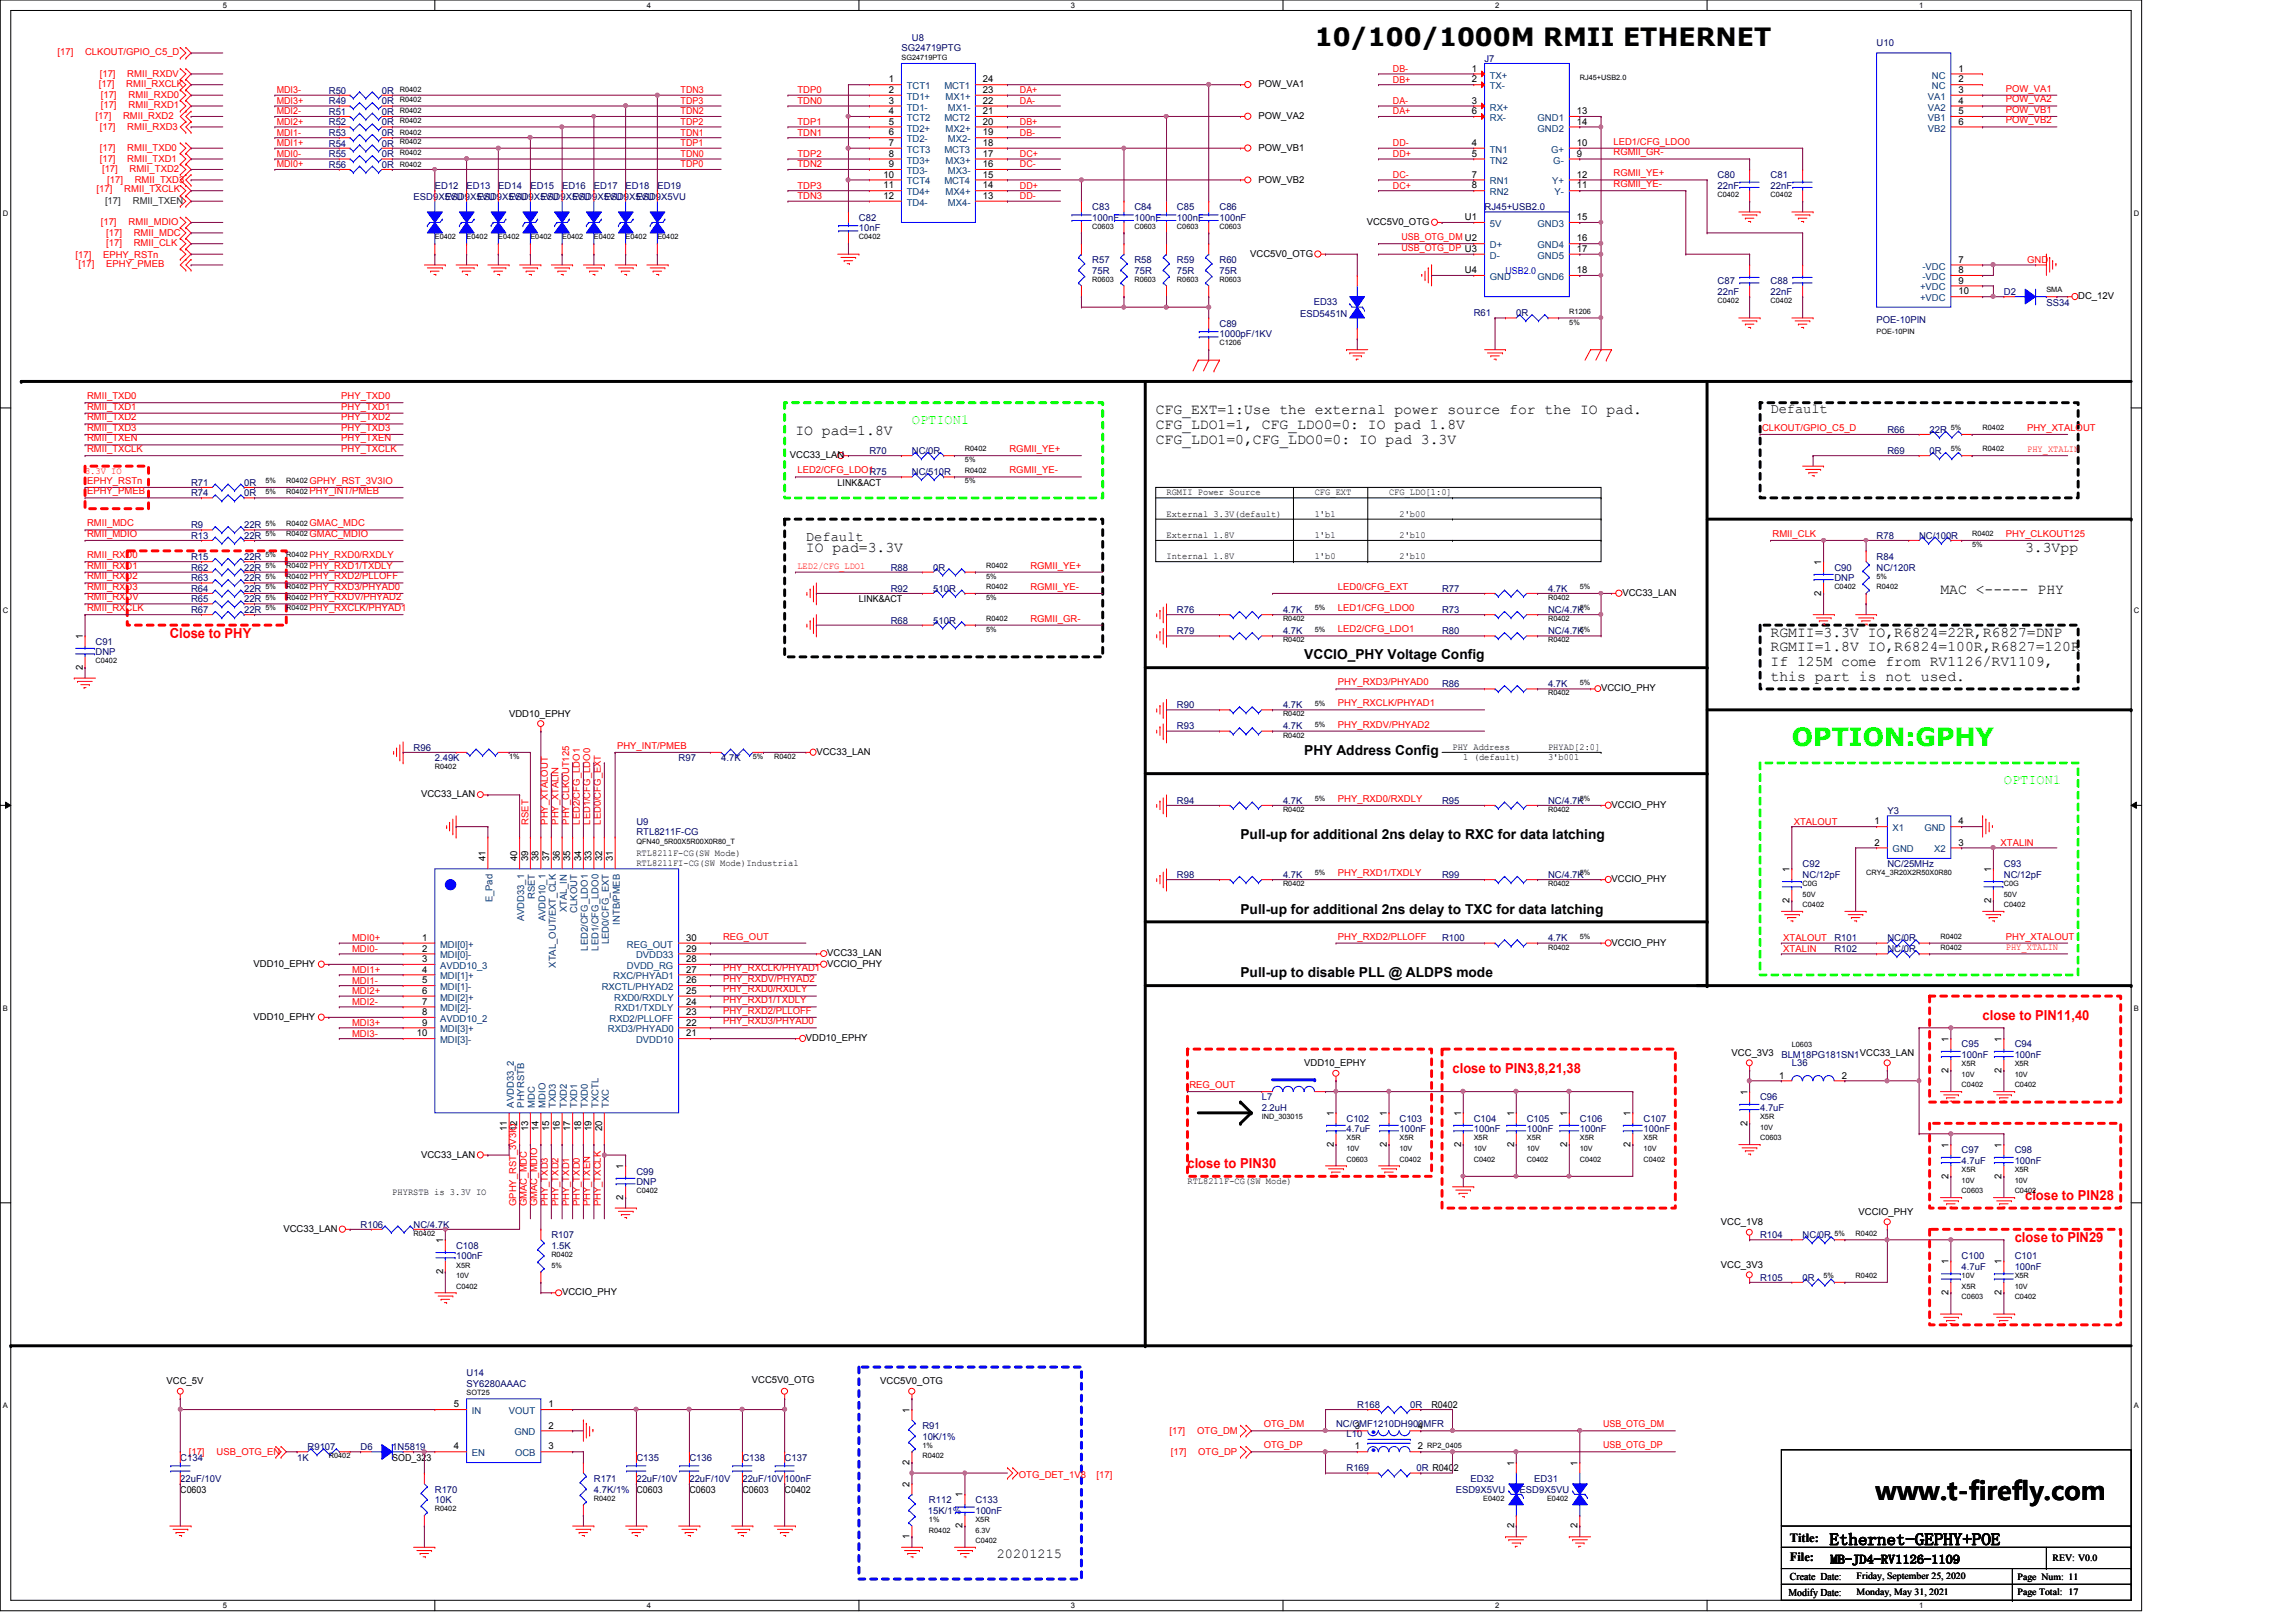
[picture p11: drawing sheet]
<svg xmlns="http://www.w3.org/2000/svg" width="297mm" height="210mm" viewBox="0 0 297 210" stroke-linecap="round" stroke-linejoin="round" font-family="sans-serif">
<defs><g id="words">
<g font-size="3.3">
<text x="170.1" y="6">10/100/1000M RMII ETHERNET</text>
<text x="242.7" y="194.1">www.t-firefly.com</text>
</g>
<text font-size="3.3" fill="#0f0" x="231.8" y="96.5">OPTION:GPHY</text>
<text font-size="2.2" x="236.7" y="199.9">Ethernet-GEPHY+POE</text>
<g font-size="1.9">
<text x="149.5" y="53.6">CFG_EXT=1:Use the external power source for the IO pad.</text>
<text x="102.9" y="56.3">IO pad=1.8V</text>
<text x="149.5" y="55.5">CFG_LDO1=1, CFG_LDO0=0: IO pad 1.8V</text>
<text x="149.5" y="57.4">CFG_LDO1=0,CFG_LDO0=0: IO pad 3.3V</text>
<text x="104.3" y="71.4">IO pad=3.3V</text>
<text x="262" y="71.4">3.3Vpp</text>
<text x="251" y="76.9">MAC &lt;----- PHY</text>
<text x="229.1" y="82.4">RGMII=3.3V IO,R6824=22R,R6827=DNP</text>
<text x="229.1" y="84.3">RGMII=1.8V IO,R6824=100R,R6827=120R</text>
<text x="229.1" y="86.2">If 125M come from RV1126/RV1109,</text>
<text x="229.1" y="88.1">this part is not used.</text>
</g>
<g font-size="1.8">
<text x="229.1" y="53.5">Default</text>
<text x="104.3" y="70">Default</text>
<text x="168.7" y="85.3">VCCIO_PHY Voltage Config</text>
<text x="168.7" y="97.7">PHY Address Config</text>
<text x="160.5" y="108.6">Pull-up for additional 2ns delay to RXC for data latching</text>
<text x="160.5" y="118.2">Pull-up for additional 2ns delay to TXC for data latching</text>
<text x="160.5" y="126.4">Pull-up to disable PLL @ ALDPS mode</text>
<text x="128.9" y="201.6">20201215</text>
</g>
<g font-size="1.8" fill="#0f0">
<text x="118" y="54.9">OPTION1</text>
<text x="259.2" y="101.5">OPTION1</text>
</g>
<g font-size="1.8" fill="#f00">
<text x="22" y="82.5">Close to PHY</text>
<text x="256.5" y="132">close to PIN11,40</text>
<text x="187.9" y="138.8">close to PIN3,8,21,38</text>
<text x="153.6" y="151.1">close to PIN30</text>
<text x="262" y="155.2">close to PIN28</text>
<text x="260.6" y="160.7">close to PIN29</text>
</g>
<g font-size="1.6">
<text x="231.6" y="199.5">Title:</text>
<text x="231.6" y="202">File:</text>
<text x="236.8" y="202.4">MB-JD4-RV1126-1109</text>
</g>
<g font-size="1.4">
<text x="231.4" y="206.5">Modify Date:</text>
<text x="231.6" y="204.4">Create Date:</text>
</g>
<g font-size="1.2" fill="#000080">
<text x="118" y="5.2">U8</text>
<text x="242.8" y="5.9">U10</text>
<text x="116.6" y="6.6">SG24719PTG</text>
<text x="192.1" y="8">J7</text>
<text x="42.5" y="12.1">R50</text>
<text x="42.5" y="16.2">R52</text>
<text x="42.5" y="13.5">R49</text>
<text x="42.5" y="17.6">R53</text>
<text x="42.5" y="14.9">R51</text>
<text x="49.4" y="12.1">0R</text>
<text x="49.4" y="16.2">0R</text>
<text x="49.4" y="13.5">0R</text>
<text x="49.4" y="17.6">0R</text>
<text x="49.4" y="14.9">0R</text>
<text x="42.5" y="19">R54</text>
<text x="42.5" y="21.7">R56</text>
<text x="42.5" y="20.3">R55</text>
<text x="49.4" y="19">0R</text>
<text x="49.4" y="21.7">0R</text>
<text x="49.4" y="20.3">0R</text>
<text x="222.2" y="23.1">C80</text>
<text x="229.1" y="23.1">C81</text>
<text x="53.5" y="25.8">ESD9X5VU</text>
<text x="56.3" y="24.4">ED12</text>
<text x="57.6" y="25.8">ESD9X5VU</text>
<text x="60.4" y="24.4">ED13</text>
<text x="61.8" y="25.8">ESD9X5VU</text>
<text x="64.5" y="24.4">ED14</text>
<text x="65.9" y="25.8">ESD9X5VU</text>
<text x="68.6" y="24.4">ED15</text>
<text x="70" y="25.8">ESD9X5VU</text>
<text x="72.7" y="24.4">ED16</text>
<text x="74.1" y="25.8">ESD9X5VU</text>
<text x="76.8" y="24.4">ED17</text>
<text x="78.2" y="25.8">ESD9X5VU</text>
<text x="80.9" y="24.4">ED18</text>
<text x="82.3" y="25.8">ESD9X5VU</text>
<text x="85" y="24.4">ED19</text>
<text x="111.1" y="28.6">C82</text>
<text x="111.1" y="29.9">10nF</text>
<text x="141.3" y="27.2">C83</text>
<text x="141.3" y="28.6">100nF</text>
<text x="146.8" y="27.2">C84</text>
<text x="146.8" y="28.6">100nF</text>
<text x="152.3" y="27.2">C85</text>
<text x="152.3" y="28.6">100nF</text>
<text x="157.8" y="27.2">C86</text>
<text x="157.8" y="28.6">100nF</text>
<text x="192.1" y="27.2">RJ45+USB2.0</text>
<text x="222.2" y="24.4">22nF</text>
<text x="229.1" y="24.4">22nF</text>
<text x="141.3" y="34">R57</text>
<text x="141.3" y="35.4">75R</text>
<text x="146.8" y="34">R58</text>
<text x="146.8" y="35.4">75R</text>
<text x="152.3" y="34">R59</text>
<text x="152.3" y="35.4">75R</text>
<text x="157.8" y="34">R60</text>
<text x="157.8" y="35.4">75R</text>
<text x="168.2" y="41">ESD5451N</text>
<text x="170" y="39.4">ED33</text>
<text x="190.7" y="40.9">R61</text>
<text x="196.2" y="40.9">0R</text>
<text x="222.2" y="36.8">C87</text>
<text x="222.2" y="38.1">22nF</text>
<text x="229.1" y="36.8">C88</text>
<text x="229.1" y="38.1">22nF</text>
<text x="242.8" y="41.7">POE-10PIN</text>
<text x="259.2" y="38.1">D2</text>
<text x="264.7" y="39.5">SS34</text>
<text x="157.8" y="42.3">C89</text>
<text x="157.8" y="43.6">1000pF/1KV</text>
<text x="112.5" y="58.7">R70</text>
<text x="118" y="58.7">NC/0R</text>
<text x="244.2" y="56">R66</text>
<text x="244.2" y="58.7">R69</text>
<text x="249.6" y="56">22R</text>
<text x="249.6" y="58.7">0R</text>
<text x="24.7" y="64.2">R74</text>
<text x="24.7" y="62.9">R71</text>
<text x="31.6" y="64.2">0R</text>
<text x="31.6" y="62.9">0R</text>
<text x="112.5" y="61.5">R75</text>
<text x="118" y="61.5">NC/510R</text>
<text x="24.7" y="68.3">R9</text>
<text x="24.7" y="69.7">R13</text>
<text x="31.6" y="69.7">22R</text>
<text x="31.6" y="68.3">22R</text>
<text x="242.8" y="69.7">R78</text>
<text x="248.3" y="69.7">NC/100R</text>
<text x="24.7" y="77.9">R65</text>
<text x="24.7" y="72.4">R15</text>
<text x="24.7" y="73.8">R62</text>
<text x="24.7" y="75.2">R63</text>
<text x="24.7" y="76.6">R64</text>
<text x="31.6" y="77.9">22R</text>
<text x="31.6" y="72.4">22R</text>
<text x="31.6" y="73.8">22R</text>
<text x="31.6" y="75.2">22R</text>
<text x="31.6" y="76.6">22R</text>
<text x="115.2" y="73.8">R88</text>
<text x="115.2" y="76.6">R92</text>
<text x="120.7" y="73.8">0R</text>
<text x="120.7" y="76.6">510R</text>
<text x="186.6" y="76.6">R77</text>
<text x="200.3" y="76.6">4.7K</text>
<text x="237.3" y="73.8">C90</text>
<text x="237.3" y="75.2">DNP</text>
<text x="242.8" y="72.4">R84</text>
<text x="242.8" y="73.8">NC/120R</text>
<text x="12.4" y="83.4">C91</text>
<text x="24.7" y="79.3">R67</text>
<text x="31.6" y="79.3">22R</text>
<text x="115.2" y="80.7">R68</text>
<text x="120.7" y="80.7">510R</text>
<text x="152.3" y="79.3">R76</text>
<text x="152.3" y="82">R79</text>
<text x="166" y="79.3">4.7K</text>
<text x="166" y="82">4.7K</text>
<text x="186.6" y="79.3">R73</text>
<text x="186.6" y="82">R80</text>
<text x="200.3" y="79.3">NC/4.7K</text>
<text x="200.3" y="82">NC/4.7K</text>
<text x="12.4" y="84.8">DNP</text>
<text x="186.6" y="88.9">R86</text>
<text x="200.3" y="88.9">4.7K</text>
<text x="152.3" y="91.7">R90</text>
<text x="152.3" y="94.4">R93</text>
<text x="166" y="91.7">4.7K</text>
<text x="166" y="94.4">4.7K</text>
<text x="53.5" y="97.2">R96</text>
<text x="56.3" y="98.5">2.49K</text>
<text x="87.8" y="98.5">R97</text>
<text x="93.3" y="98.5">4.7K</text>
<text x="82.3" y="106.7">U9</text>
<text x="152.3" y="104">R94</text>
<text x="166" y="104">4.7K</text>
<text x="186.6" y="104">R95</text>
<text x="200.3" y="104">NC/4.7K</text>
<text x="244.2" y="105.4">Y3</text>
<text x="82.3" y="108.1">RTL8211F-CG</text>
<text x="152.3" y="113.6">R98</text>
<text x="166" y="113.6">4.7K</text>
<text x="186.6" y="113.6">R99</text>
<text x="200.3" y="113.6">NC/4.7K</text>
<text x="233.2" y="112.2">C92</text>
<text x="233.2" y="113.6">NC/12pF</text>
<text x="244.2" y="112.2">NC/25MHz</text>
<text x="259.2" y="112.2">C93</text>
<text x="259.2" y="113.6">NC/12pF</text>
<text x="186.6" y="121.8">R100</text>
<text x="200.3" y="121.8">4.7K</text>
<text x="237.3" y="123.2">R102</text>
<text x="237.3" y="121.8">R101</text>
<text x="244.2" y="123.2">NC/0R</text>
<text x="244.2" y="121.8">NC/0R</text>
<text x="230.5" y="136.9">BLM18PG181SN1VCC33_LAN</text>
<text x="253.8" y="135.6">C95</text>
<text x="253.8" y="136.9">100nF</text>
<text x="260.6" y="135.6">C94</text>
<text x="260.6" y="136.9">100nF</text>
<text x="163.2" y="142.4">L7</text>
<text x="163.2" y="143.8">2.2uH</text>
<text x="227.7" y="142.4">C96</text>
<text x="227.7" y="143.8">4.7uF</text>
<text x="231.8" y="138">L36</text>
<text x="174.2" y="145.2">C102</text>
<text x="174.2" y="146.5">4.7uF</text>
<text x="181.1" y="145.2">C103</text>
<text x="181.1" y="146.5">100nF</text>
<text x="190.7" y="145.2">C104</text>
<text x="190.7" y="146.5">100nF</text>
<text x="197.5" y="145.2">C105</text>
<text x="197.5" y="146.5">100nF</text>
<text x="204.4" y="145.2">C106</text>
<text x="204.4" y="146.5">100nF</text>
<text x="212.6" y="145.2">C107</text>
<text x="212.6" y="146.5">100nF</text>
<text x="253.8" y="149.3">C97</text>
<text x="260.6" y="149.3">C98</text>
<text x="82.3" y="152">C99</text>
<text x="82.3" y="153.4">DNP</text>
<text x="253.8" y="150.6">4.7uF</text>
<text x="260.6" y="150.6">100nF</text>
<text x="46.6" y="158.9">R106</text>
<text x="53.5" y="158.9">NC/4.7K</text>
<text x="59" y="161.6">C108</text>
<text x="71.3" y="160.2">R107</text>
<text x="71.3" y="161.6">1.5K</text>
<text x="227.7" y="160.2">R104</text>
<text x="233.2" y="160.2">NC/0R</text>
<text x="59" y="163">100nF</text>
<text x="227.7" y="165.7">R105</text>
<text x="233.2" y="165.7">0R</text>
<text x="253.8" y="163">C100</text>
<text x="253.8" y="164.3">4.7uF</text>
<text x="260.6" y="163">C101</text>
<text x="260.6" y="164.3">100nF</text>
<text x="60.4" y="178.1">U14</text>
<text x="60.4" y="179.5">SY6280AAAC</text>
<text x="119.3" y="184.9">R91</text>
<text x="172.8" y="184.7">NC/CMF1210DH900MFR</text>
<text x="175.6" y="182.2">R168</text>
<text x="182.5" y="182.2">0R</text>
<text x="23.3" y="189">C134</text>
<text x="23.3" y="191.8">22uF/10V</text>
<text x="38.4" y="189">1K</text>
<text x="39.8" y="187.7">R9107</text>
<text x="46.6" y="187.7">D6</text>
<text x="50.8" y="187.7">1N5819</text>
<text x="76.8" y="191.8">R171</text>
<text x="82.3" y="189">C135</text>
<text x="82.3" y="191.8">22uF/10V</text>
<text x="89.2" y="189">C136</text>
<text x="89.2" y="191.8">22uF/10V</text>
<text x="96.1" y="189">C138</text>
<text x="96.1" y="191.8">22uF/10V100nF</text>
<text x="101.5" y="189">C137</text>
<text x="119.3" y="186.3">10K/1%</text>
<text x="174.2" y="186">L10</text>
<text x="174.2" y="190.4">R169</text>
<text x="183.3" y="190.4">0R R0402</text>
<text x="190.2" y="191.8">ED32</text>
<text x="198.5" y="191.8">ED31</text>
<text x="56.3" y="193.2">R170</text>
<text x="56.3" y="194.5">10K</text>
<text x="76.8" y="193.2">4.7K/1%</text>
<text x="120.1" y="195.9">15K/1%</text>
<text x="120.2" y="194.5">R112</text>
<text x="126.2" y="194.5">C133</text>
<text x="126.2" y="195.9">100nF</text>
<text x="188.3" y="193.2">ESD9X5VU</text>
<text x="196.6" y="193.2">ESD9X5VU</text>
</g>
<g font-size="1.2" fill="#f00">
<text x="7.4" y="7.2">[17]</text>
<text x="11" y="7.2">CLKOUT/GPIO_C5_D</text>
<text x="12.8" y="11.3">[17]</text>
<text x="12.9" y="9.9">[17]</text>
<text x="16.3" y="11.3">RMII_RXCLK</text>
<text x="16.5" y="9.9">RMII_RXDV</text>
<text x="180.2" y="9.3">DB-</text>
<text x="180.2" y="10.7">DB+</text>
<text x="259.5" y="11.9">POW_VA1</text>
<text x="12.4" y="15.4">[17]</text>
<text x="12.9" y="16.8">[17]</text>
<text x="13" y="12.7">[17]</text>
<text x="13" y="14">[17]</text>
<text x="15.9" y="15.4">RMII_RXD2</text>
<text x="16.5" y="16.8">RMII_RXD3</text>
<text x="16.6" y="12.7">RMII_RXD0</text>
<text x="16.6" y="14">RMII_RXD1</text>
<text x="35.8" y="12.1">MDI3-</text>
<text x="35.8" y="13.5">MDI3+</text>
<text x="35.8" y="14.8">MDI2-</text>
<text x="35.8" y="16.2">MDI2+</text>
<text x="35.8" y="17.6">MDI1-</text>
<text x="88.1" y="12.1">TDN3</text>
<text x="88.1" y="13.5">TDP3</text>
<text x="88.1" y="14.8">TDN2</text>
<text x="88.1" y="16.2">TDP2</text>
<text x="88.1" y="17.6">TDN1</text>
<text x="103.2" y="16.2">TDP1</text>
<text x="103.2" y="17.6">TDN1</text>
<text x="103.2" y="12.1">TDP0</text>
<text x="103.2" y="13.5">TDN0</text>
<text x="131.9" y="13.5">DA-</text>
<text x="131.9" y="16.2">DB+</text>
<text x="131.9" y="12.1">DA+</text>
<text x="131.9" y="17.6">DB-</text>
<text x="180.2" y="14.8">DA+</text>
<text x="180.2" y="13.5">DA-</text>
<text x="259.5" y="13.3">POW_VA2</text>
<text x="259.5" y="14.6">POW_VB1</text>
<text x="259.5" y="16">POW_VB2</text>
<text x="12.9" y="21">[17]</text>
<text x="12.9" y="19.5">[17]</text>
<text x="13.2" y="22.3">[17]</text>
<text x="13.9" y="23.6">[17]</text>
<text x="16.5" y="21">RMII_TXD1</text>
<text x="16.5" y="19.5">RMII_TXD0</text>
<text x="16.8" y="22.3">RMII_TXD2</text>
<text x="17.4" y="23.6">RMII_TXD3</text>
<text x="35.8" y="18.9">MDI1+</text>
<text x="35.8" y="20.3">MDI0-</text>
<text x="35.8" y="21.7">MDI0+</text>
<text x="88.1" y="20.3">TDN0</text>
<text x="88.1" y="21.7">TDP0</text>
<text x="88.1" y="18.9">TDP1</text>
<text x="103.2" y="21.7">TDN2</text>
<text x="103.2" y="20.3">TDP2</text>
<text x="131.9" y="20.3">DC+</text>
<text x="131.9" y="21.7">DC-</text>
<text x="180.2" y="18.9">DD-</text>
<text x="180.2" y="20.3">DD+</text>
<text x="180.2" y="23">DC-</text>
<text x="208.7" y="22.8">RGMII_YE+</text>
<text x="208.7" y="18.7">LED1/CFG_LDO0</text>
<text x="208.7" y="20.1">RGMII_GR-</text>
<text x="12.5" y="24.8">[17]</text>
<text x="13" y="29.1">[17]</text>
<text x="16.1" y="24.8">RMII_TXCLK</text>
<text x="16.6" y="29.1">RMII_MDIO</text>
<text x="103.2" y="24.4">TDP3</text>
<text x="103.2" y="25.8">TDN3</text>
<text x="131.9" y="24.4">DD+</text>
<text x="131.9" y="25.8">DD-</text>
<text x="180.2" y="24.4">DC+</text>
<text x="208.7" y="24.2">RGMII_YE-</text>
<text x="9.8" y="33.4">[17]</text>
<text x="10.2" y="34.6">[17]</text>
<text x="13.3" y="33.4">EPHY_RSTn</text>
<text x="13.8" y="34.6">EPHY_PMEB</text>
<text x="13.8" y="31.8">[17]</text>
<text x="13.8" y="30.5">[17]</text>
<text x="17.3" y="31.8">RMII_CLK</text>
<text x="17.3" y="30.5">RMII_MDC</text>
<text x="181.3" y="31.1">USB_OTG_DM U2</text>
<text x="181.3" y="32.4">USB_OTG_DP U3</text>
<text x="262.3" y="34">GND</text>
<text x="11.3" y="53">RMII_TXD1</text>
<text x="11.3" y="51.6">RMII_TXD0</text>
<text x="44.2" y="53">PHY_TXD1</text>
<text x="44.2" y="51.6">PHY_TXD0</text>
<text x="11.3" y="54.4">RMII_TXD2</text>
<text x="11.3" y="55.8">RMII_TXD3</text>
<text x="11.3" y="57.1">RMII_TXEN</text>
<text x="11.3" y="58.5">RMII_TXCLK</text>
<text x="44.2" y="54.4">PHY_TXD2</text>
<text x="44.2" y="55.8">PHY_TXD3</text>
<text x="44.2" y="57.1">PHY_TXEN</text>
<text x="44.2" y="58.5">PHY_TXCLK</text>
<text x="130.6" y="58.5">RGMII_YE+</text>
<text x="228" y="55.8">CLKOUT/GPIO_C5_D</text>
<text x="262.3" y="55.8">PHY_XTALOUT</text>
<text x="262.3" y="58.5">PHY_XTALIN</text>
<text x="11" y="61.3">3.3V IO</text>
<text x="11.3" y="62.6">EPHY_RSTn</text>
<text x="11.3" y="64">EPHY_PMEB</text>
<text x="40" y="62.6">GPHY_RST_3V3IO</text>
<text x="40" y="64">PHY_INT/PMEB</text>
<text x="103.2" y="61.3">LED2/CFG_LDO1</text>
<text x="130.6" y="61.3">RGMII_YE-</text>
<text x="11.3" y="68.1">RMII_MDC</text>
<text x="11.3" y="69.5">RMII_MDIO</text>
<text x="40" y="68.1">GMAC_MDC</text>
<text x="40" y="69.5">GMAC_MDIO</text>
<text x="229.3" y="69.5">RMII_CLK</text>
<text x="259.5" y="69.5">PHY_CLKOUT125</text>
<text x="11.3" y="75">RMII_RXD2</text>
<text x="11.3" y="76.3">RMII_RXD3</text>
<text x="11.3" y="73.6">RMII_RXD1</text>
<text x="11.3" y="72.2">RMII_RXD0</text>
<text x="11.3" y="77.7">RMII_RXDV</text>
<text x="40" y="76.3">PHY_RXD3/PHYAD0</text>
<text x="40" y="75">PHY_RXD2/PLLOFF</text>
<text x="40" y="73.6">PHY_RXD1/TXDLY</text>
<text x="40" y="72.2">PHY_RXD0/RXDLY</text>
<text x="40" y="77.7">PHY_RXDV/PHYAD2</text>
<text x="103.2" y="73.6">LED2/CFG_LDO1</text>
<text x="133.3" y="73.6">RGMII_YE+</text>
<text x="133.3" y="76.3">RGMII_YE-</text>
<text x="173.1" y="76.3">LED0/CFG_EXT</text>
<text x="11.3" y="79.1">RMII_RXCLK</text>
<text x="40" y="79.1">PHY_RXCLK/PHYAD1</text>
<text x="133.3" y="80.4">RGMII_GR-</text>
<text x="173.1" y="81.8">LED2/CFG_LDO1</text>
<text x="173.1" y="79.1">LED1/CFG_LDO0</text>
<text x="173.1" y="88.7">PHY_RXD3/PHYAD0</text>
<text x="173.1" y="94.1">PHY_RXDV/PHYAD2</text>
<text x="173.1" y="91.4">PHY_RXCLK/PHYAD1</text>
<text x="79.8" y="96.9">PHY_INT/PMEB</text>
<text x="68.4" y="106.7" transform="rotate(-90 68.4 106.7)">RSET</text>
<text x="70.9" y="106.7" transform="rotate(-90 70.9 106.7)">PHY_XTALOUT</text>
<text x="72.3" y="106.7" transform="rotate(-90 72.3 106.7)">PHY_XTALIN</text>
<text x="73.6" y="106.7" transform="rotate(-90 73.6 106.7)">PHY_CLKOUT125</text>
<text x="75" y="106.7" transform="rotate(-90 75 106.7)">LED2/CFG_LDO1</text>
<text x="76.4" y="106.7" transform="rotate(-90 76.4 106.7)">LED1/CFG_LDO0</text>
<text x="77.7" y="106.7" transform="rotate(-90 77.7 106.7)">LED0/CFG_EXT</text>
<text x="173.1" y="103.8">PHY_RXD0/RXDLY</text>
<text x="232.1" y="106.7">XTALOUT</text>
<text x="173.1" y="113.4">PHY_RXD1/TXDLY</text>
<text x="258.8" y="109.5">XTALIN</text>
<text x="45.5" y="123.2">MDI0-</text>
<text x="45.5" y="125.9">MDI1+</text>
<text x="45.5" y="121.8">MDI0+</text>
<text x="93.6" y="121.6">REG_OUT</text>
<text x="93.6" y="125.7">PHY_RXCLK/PHYAD1</text>
<text x="173.1" y="121.6">PHY_RXD2/PLLOFF</text>
<text x="230.7" y="121.8">XTALOUT</text>
<text x="230.7" y="123.2">XTALIN</text>
<text x="259.5" y="121.6">PHY_XTALOUT</text>
<text x="259.5" y="123">PHY_XTALIN</text>
<text x="45.5" y="130">MDI2-</text>
<text x="45.5" y="128.7">MDI2+</text>
<text x="45.5" y="127.3">MDI1-</text>
<text x="93.6" y="129.8">PHY_RXD1/TXDLY</text>
<text x="93.6" y="128.4">PHY_RXD0/RXDLY</text>
<text x="93.6" y="131.2">PHY_RXD2/PLLOFF</text>
<text x="93.6" y="127.1">PHY_RXDV/PHYAD2</text>
<text x="45.5" y="134.2">MDI3-</text>
<text x="45.5" y="132.8">MDI3+</text>
<text x="93.6" y="132.5">PHY_RXD3/PHYAD0</text>
<text x="153.9" y="140.8">REG_OUT</text>
<text x="66.8" y="156.1" transform="rotate(-90 66.8 156.1)">GPHY_RST_3V3IO</text>
<text x="68.2" y="156.1" transform="rotate(-90 68.2 156.1)">GMAC_MDC</text>
<text x="69.5" y="156.1" transform="rotate(-90 69.5 156.1)">GMAC_MDIO</text>
<text x="70.9" y="156.1" transform="rotate(-90 70.9 156.1)">PHY_TXD3</text>
<text x="72.3" y="156.1" transform="rotate(-90 72.3 156.1)">PHY_TXD2</text>
<text x="73.6" y="156.1" transform="rotate(-90 73.6 156.1)">PHY_TXD1</text>
<text x="75" y="156.1" transform="rotate(-90 75 156.1)">PHY_TXD0</text>
<text x="76.4" y="156.1" transform="rotate(-90 76.4 156.1)">PHY_TXEN</text>
<text x="77.7" y="156.1" transform="rotate(-90 77.7 156.1)">PHY_TXCLK</text>
<text x="151.3" y="185.6">[17]</text>
<text x="154.9" y="185.6">OTG_DM</text>
<text x="163.5" y="184.7">OTG_DM</text>
<text x="207.4" y="184.7">USB_OTG_DM</text>
<text x="24.4" y="188.3">[17]</text>
<text x="28" y="188.3">USB_OTG_EN</text>
<text x="131.8" y="191.2">OTG_DET_1V8</text>
<text x="141.9" y="191.2">[17]</text>
<text x="151.5" y="188.3">[17]</text>
<text x="155" y="188.3">OTG_DP</text>
<text x="163.5" y="187.4">OTG_DP</text>
<text x="207.4" y="187.4">USB_OTG_DP</text>
</g>
<g font-size="1.2">
<text x="115" y="10.7">1</text>
<text x="127.2" y="10.7">24</text>
<text x="162.8" y="11.3">POW_VA1</text>
<text x="190.4" y="9.3">1</text>
<text x="190.4" y="10.7">2</text>
<text x="253.4" y="9.3">1</text>
<text x="253.4" y="10.7">2</text>
<text x="115" y="17.5">6</text>
<text x="115" y="16.1">5</text>
<text x="115" y="14.8">4</text>
<text x="115" y="13.4">3</text>
<text x="115" y="12">2</text>
<text x="127.2" y="12">23</text>
<text x="127.2" y="13.4">22</text>
<text x="127.2" y="14.8">21</text>
<text x="127.2" y="16.1">20</text>
<text x="127.2" y="17.5">19</text>
<text x="162.8" y="15.4">POW_VA2</text>
<text x="190.4" y="13.4">3</text>
<text x="190.4" y="14.8">6</text>
<text x="204" y="14.8">13</text>
<text x="204" y="16.1">14</text>
<text x="253.4" y="12">3</text>
<text x="253.4" y="13.4">4</text>
<text x="253.4" y="14.8">5</text>
<text x="253.4" y="16.1">6</text>
<text x="114.3" y="23">10</text>
<text x="115" y="21.6">9</text>
<text x="115" y="20.3">8</text>
<text x="115" y="18.9">7</text>
<text x="127.2" y="18.9">18</text>
<text x="127.2" y="20.3">17</text>
<text x="127.2" y="21.6">16</text>
<text x="127.2" y="23">15</text>
<text x="162.8" y="19.5">POW_VB1</text>
<text x="162.8" y="23.6">POW_VB2</text>
<text x="190.4" y="18.9">4</text>
<text x="190.4" y="20.3">5</text>
<text x="190.4" y="23">7</text>
<text x="204" y="20.3">9</text>
<text x="204" y="18.9">10</text>
<text x="204" y="23">12</text>
<text x="114.3" y="25.7">12</text>
<text x="114.3" y="24.4">11</text>
<text x="127.2" y="24.4">14</text>
<text x="127.2" y="25.7">13</text>
<text x="176.8" y="29.1">VCC5V0_OTG</text>
<text x="189.5" y="28.5">U1</text>
<text x="190.4" y="24.4">8</text>
<text x="204" y="24.4">11</text>
<text x="204" y="28.5">15</text>
<text x="161.8" y="33.2">VCC5V0_OTG</text>
<text x="189.5" y="35.3">U4</text>
<text x="204" y="31.2">16</text>
<text x="204" y="32.6">17</text>
<text x="204" y="35.3">18</text>
<text x="253.4" y="34">7</text>
<text x="253.4" y="35.3">8</text>
<text x="253.4" y="36.7">9</text>
<text x="253.4" y="38.1">10</text>
<text x="268.9" y="38.7">DC_12V</text>
<text x="102.2" y="59.3">VCC33_LAN</text>
<text x="108.4" y="62.9">LINK&amp;ACT</text>
<text x="150.9" y="64.1">RGMII Power Source</text>
<text x="170.1" y="64.1">CFG_EXT</text>
<text x="179.7" y="64.1">CFG_LDO[1:0]</text>
<text x="150.9" y="66.8">External 3.3V(default)</text>
<text x="150.9" y="69.6">External 1.8V</text>
<text x="170.1" y="66.8">1'b1</text>
<text x="170.1" y="69.6">1'b1</text>
<text x="181.1" y="66.8">2'b00</text>
<text x="181.1" y="69.6">2'b10</text>
<text x="111.1" y="77.9">LINK&amp;ACT</text>
<text x="150.9" y="72.3">Internal 1.8V</text>
<text x="170.1" y="72.3">1'b0</text>
<text x="181.1" y="72.3">2'b10</text>
<text x="209.9" y="77.1">VCC33_LAN</text>
<text x="235.6" y="77.1" transform="rotate(-90 235.6 77.1)">2</text>
<text x="235.6" y="73.1" transform="rotate(-90 235.6 73.1)">1</text>
<text x="10.7" y="82.7" transform="rotate(-90 10.7 82.7)">1</text>
<text x="10.7" y="86.7" transform="rotate(-90 10.7 86.7)">2</text>
<text x="207.1" y="89.5">VCCIO_PHY</text>
<text x="65.9" y="92.8">VDD10_EPHY</text>
<text x="105.6" y="97.7">VCC33_LAN</text>
<text x="187.9" y="97">PHY Address</text>
<text x="189.3" y="98.4">1 (default)</text>
<text x="200.3" y="97">PHYAD[2:0]</text>
<text x="200.3" y="98.4">3'b001</text>
<text x="54.5" y="103.2">VCC33_LAN</text>
<text x="208.5" y="104.6">VCCIO_PHY</text>
<text x="242.5" y="106.7">1</text>
<text x="253.4" y="106.7">4</text>
<text x="62.8" y="111.5" transform="rotate(-90 62.8 111.5)">41</text>
<text x="66.9" y="111.5" transform="rotate(-90 66.9 111.5)">40</text>
<text x="68.3" y="111.5" transform="rotate(-90 68.3 111.5)">39</text>
<text x="69.7" y="111.5" transform="rotate(-90 69.7 111.5)">38</text>
<text x="71" y="111.5" transform="rotate(-90 71 111.5)">37</text>
<text x="72.4" y="111.5" transform="rotate(-90 72.4 111.5)">36</text>
<text x="73.8" y="111.5" transform="rotate(-90 73.8 111.5)">35</text>
<text x="75.2" y="111.5" transform="rotate(-90 75.2 111.5)">34</text>
<text x="76.5" y="111.5" transform="rotate(-90 76.5 111.5)">33</text>
<text x="77.9" y="111.5" transform="rotate(-90 77.9 111.5)">32</text>
<text x="79.3" y="111.5" transform="rotate(-90 79.3 111.5)">31</text>
<text x="82.3" y="110.7">RTL8211F-CG(SW Mode)</text>
<text x="82.3" y="112.1">RTL8211FI-CG(SW Mode)Industrial</text>
<text x="231.5" y="112.9" transform="rotate(-90 231.5 112.9)">1</text>
<text x="242.5" y="109.4">2</text>
<text x="253.4" y="109.4">3</text>
<text x="257.6" y="112.9" transform="rotate(-90 257.6 112.9)">1</text>
<text x="208.5" y="114.1">VCCIO_PHY</text>
<text x="231.5" y="116.8" transform="rotate(-90 231.5 116.8)">2</text>
<text x="257.6" y="116.8" transform="rotate(-90 257.6 116.8)">2</text>
<text x="32.8" y="125.1">VDD10_EPHY</text>
<text x="54.6" y="121.8">1</text>
<text x="54.6" y="123.1">2</text>
<text x="54.6" y="124.5">3</text>
<text x="54.6" y="125.9">4</text>
<text x="88.8" y="125.9">27</text>
<text x="88.8" y="124.5">28</text>
<text x="88.8" y="123.1">29</text>
<text x="88.8" y="121.8">30</text>
<text x="107" y="125.1">VCCIO_PHY</text>
<text x="107" y="123.7">VCC33_LAN</text>
<text x="208.5" y="122.4">VCCIO_PHY</text>
<text x="32.8" y="132">VDD10_EPHY</text>
<text x="54.6" y="127.3">5</text>
<text x="54.6" y="128.6">6</text>
<text x="54.6" y="130">7</text>
<text x="54.6" y="131.4">8</text>
<text x="88.8" y="131.4">23</text>
<text x="88.8" y="130">24</text>
<text x="88.8" y="128.6">25</text>
<text x="88.8" y="127.3">26</text>
<text x="53.9" y="134.1">10</text>
<text x="54.6" y="132.7">9</text>
<text x="88.8" y="134.1">21</text>
<text x="88.8" y="132.7">22</text>
<text x="104.3" y="134.7">VDD10_EPHY</text>
<text x="224" y="136.7">VCC_3V3</text>
<text x="252.1" y="134.8" transform="rotate(-90 252.1 134.8)">1</text>
<text x="258.9" y="134.8" transform="rotate(-90 258.9 134.8)">1</text>
<text x="168.7" y="138">VDD10_EPHY</text>
<text x="226.1" y="141.6" transform="rotate(-90 226.1 141.6)">1</text>
<text x="230.2" y="139.6">1</text>
<text x="238.3" y="139.6">2</text>
<text x="252.1" y="138.8" transform="rotate(-90 252.1 138.8)">2</text>
<text x="258.9" y="138.8" transform="rotate(-90 258.9 138.8)">2</text>
<text x="54.5" y="149.8">VCC33_LAN</text>
<text x="65.6" y="146.3" transform="rotate(-90 65.6 146.3)">11</text>
<text x="66.9" y="146.3" transform="rotate(-90 66.9 146.3)">12</text>
<text x="68.3" y="146.3" transform="rotate(-90 68.3 146.3)">13</text>
<text x="69.7" y="146.3" transform="rotate(-90 69.7 146.3)">14</text>
<text x="71" y="146.3" transform="rotate(-90 71 146.3)">15</text>
<text x="72.4" y="146.3" transform="rotate(-90 72.4 146.3)">16</text>
<text x="73.8" y="146.3" transform="rotate(-90 73.8 146.3)">17</text>
<text x="75.2" y="146.3" transform="rotate(-90 75.2 146.3)">18</text>
<text x="76.5" y="146.3" transform="rotate(-90 76.5 146.3)">19</text>
<text x="77.9" y="146.3" transform="rotate(-90 77.9 146.3)">20</text>
<text x="172.5" y="148.4" transform="rotate(-90 172.5 148.4)">2</text>
<text x="172.5" y="144.4" transform="rotate(-90 172.5 144.4)">1</text>
<text x="179.4" y="148.4" transform="rotate(-90 179.4 148.4)">2</text>
<text x="179.4" y="144.4" transform="rotate(-90 179.4 144.4)">1</text>
<text x="189" y="148.4" transform="rotate(-90 189 148.4)">2</text>
<text x="189" y="144.4" transform="rotate(-90 189 144.4)">1</text>
<text x="195.9" y="148.4" transform="rotate(-90 195.9 148.4)">2</text>
<text x="195.9" y="144.4" transform="rotate(-90 195.9 144.4)">1</text>
<text x="202.7" y="148.4" transform="rotate(-90 202.7 148.4)">2</text>
<text x="202.7" y="144.4" transform="rotate(-90 202.7 144.4)">1</text>
<text x="210.9" y="148.4" transform="rotate(-90 210.9 148.4)">2</text>
<text x="210.9" y="144.4" transform="rotate(-90 210.9 144.4)">1</text>
<text x="226.1" y="145.7" transform="rotate(-90 226.1 145.7)">2</text>
<text x="252.1" y="148.5" transform="rotate(-90 252.1 148.5)">1</text>
<text x="258.9" y="148.5" transform="rotate(-90 258.9 148.5)">1</text>
<text x="50.8" y="154.6">PHYRSTB is 3.3V IO</text>
<text x="80.6" y="155.2" transform="rotate(-90 80.6 155.2)">2</text>
<text x="80.6" y="151.3" transform="rotate(-90 80.6 151.3)">1</text>
<text x="153.6" y="153.2">RTL8211F-CG(SW Mode)</text>
<text x="252.1" y="152.5" transform="rotate(-90 252.1 152.5)">2</text>
<text x="258.9" y="152.5" transform="rotate(-90 258.9 152.5)">2</text>
<text x="36.7" y="159.4">VCC33_LAN</text>
<text x="57.3" y="160.9" transform="rotate(-90 57.3 160.9)">1</text>
<text x="222.6" y="158.6">VCC_1V8</text>
<text x="240.5" y="157.2">VCCIO_PHY</text>
<text x="57.3" y="164.8" transform="rotate(-90 57.3 164.8)">2</text>
<text x="72.7" y="167.6">VCCIO_PHY</text>
<text x="222.6" y="164.1">VCC_3V3</text>
<text x="252.1" y="167.6" transform="rotate(-90 252.1 167.6)">2</text>
<text x="252.1" y="163.6" transform="rotate(-90 252.1 163.6)">1</text>
<text x="258.9" y="167.6" transform="rotate(-90 258.9 167.6)">2</text>
<text x="258.9" y="163.6" transform="rotate(-90 258.9 163.6)">1</text>
<text x="21.5" y="179.2">VCC_5V</text>
<text x="97.3" y="179">VCC5V0_OTG</text>
<text x="113.9" y="179.2">VCC5V0_OTG</text>
<text x="58.7" y="182.1">5</text>
<text x="70.9" y="184.9">2</text>
<text x="70.9" y="182.1">1</text>
<text x="117.7" y="182.8" transform="rotate(-90 117.7 182.8)">1</text>
<text x="175.3" y="184.9">3</text>
<text x="183.4" y="184.9">4</text>
<text x="185.2" y="182.2">R0402</text>
<text x="50.8" y="189">SOD_323</text>
<text x="58.7" y="187.6">4</text>
<text x="70.9" y="187.6">3</text>
<text x="117.7" y="189.5" transform="rotate(-90 117.7 189.5)">2</text>
<text x="175.3" y="187.6">1</text>
<text x="183.4" y="187.6">2</text>
<text x="195.9" y="189.7" transform="rotate(-90 195.9 189.7)">1</text>
<text x="204.1" y="189.7" transform="rotate(-90 204.1 189.7)">1</text>
<text x="23.3" y="193.2">C0603</text>
<text x="82.3" y="193.2">C0603</text>
<text x="89.2" y="193.2">C0603</text>
<text x="96.1" y="193.2">C0603</text>
<text x="101.5" y="193.2">C0402</text>
<text x="117.7" y="192.4" transform="rotate(-90 117.7 192.4)">2</text>
<text x="124.5" y="197.8" transform="rotate(-90 124.5 197.8)">2</text>
<text x="124.5" y="193.8" transform="rotate(-90 124.5 193.8)">1</text>
<text x="195.9" y="197.8" transform="rotate(-90 195.9 197.8)">2</text>
<text x="204.1" y="197.8" transform="rotate(-90 204.1 197.8)">2</text>
<text x="117.7" y="199.1" transform="rotate(-90 117.7 199.1)">1</text>
<text x="265.6" y="202">REV: V0.0</text>
<text x="240.2" y="204.3">Friday, September 25, 2020</text>
<text x="240.2" y="206.4">Monday, May 31, 2021</text>
<text x="261" y="204.5">Page Num: 11</text>
<text x="261" y="206.4">Page Total: 17</text>
</g>
<g font-size="1.2" fill="#004080">
<text x="117.3" y="11.6">TCT1</text>
<text x="122.2" y="11.6">MCT1</text>
<text x="192.7" y="10.2">TX+</text>
<text x="192.7" y="11.6">TX-</text>
<text x="249.9" y="10.2">NC</text>
<text x="249.9" y="11.6">NC</text>
<text x="117.3" y="17">TD2+</text>
<text x="117.3" y="15.7">TCT2</text>
<text x="117.3" y="14.3">TD1-</text>
<text x="117.3" y="12.9">TD1+</text>
<text x="122.2" y="15.7">MCT2</text>
<text x="122.3" y="12.9">MX1+</text>
<text x="122.3" y="17">MX2+</text>
<text x="122.6" y="14.3">MX1-</text>
<text x="192.7" y="14.3">RX+</text>
<text x="192.7" y="15.7">RX-</text>
<text x="198.9" y="15.7">GND1</text>
<text x="198.9" y="17">GND2</text>
<text x="249.4" y="12.9">VA1</text>
<text x="249.4" y="14.3">VA2</text>
<text x="249.4" y="15.7">VB1</text>
<text x="249.4" y="17">VB2</text>
<text x="117.3" y="23.9">TCT4</text>
<text x="117.3" y="22.5">TD3-</text>
<text x="117.3" y="21.2">TD3+</text>
<text x="117.3" y="19.8">TCT3</text>
<text x="117.3" y="18.4">TD2-</text>
<text x="122.2" y="19.8">MCT3</text>
<text x="122.2" y="23.9">MCT4</text>
<text x="122.3" y="21.2">MX3+</text>
<text x="122.6" y="18.4">MX2-</text>
<text x="122.6" y="22.5">MX3-</text>
<text x="192.7" y="19.8">TN1</text>
<text x="192.7" y="21.2">TN2</text>
<text x="192.7" y="23.9">RN1</text>
<text x="200.7" y="19.8">G+</text>
<text x="200.8" y="23.9">Y+</text>
<text x="201" y="21.2">G-</text>
<text x="117.3" y="26.6">TD4-</text>
<text x="117.3" y="25.3">TD4+</text>
<text x="122.3" y="25.3">MX4+</text>
<text x="122.6" y="26.6">MX4-</text>
<text x="192.7" y="25.3">RN2</text>
<text x="192.7" y="29.4">5V</text>
<text x="198.9" y="29.4">GND3</text>
<text x="201.1" y="25.3">Y-</text>
<text x="192.7" y="32.1">D+</text>
<text x="192.7" y="33.5">D-</text>
<text x="198.9" y="32.1">GND4</text>
<text x="198.9" y="33.5">GND5</text>
<text x="248.7" y="34.9">-VDC</text>
<text x="192.7" y="36.2">GND</text>
<text x="198.9" y="36.2">GND6</text>
<text x="248.4" y="37.6">+VDC</text>
<text x="248.4" y="39">+VDC</text>
<text x="248.7" y="36.2">-VDC</text>
<text x="244.9" y="107.6">X1</text>
<text x="249" y="107.6">GND</text>
<text x="244.9" y="110.3">GND</text>
<text x="250.2" y="110.3">X2</text>
<text x="63.7" y="116.8" transform="rotate(-90 63.7 116.8)">E_Pad</text>
<text x="67.8" y="119.2" transform="rotate(-90 67.8 119.2)">AVDD33_1</text>
<text x="69.2" y="116.4" transform="rotate(-90 69.2 116.4)">RSET</text>
<text x="70.6" y="119.2" transform="rotate(-90 70.6 119.2)">AVDD10_1</text>
<text x="73.3" y="118.1" transform="rotate(-90 73.3 118.1)">XTAL_IN</text>
<text x="74.7" y="118.1" transform="rotate(-90 74.7 118.1)">CLKOUT</text>
<text x="80.2" y="119.7" transform="rotate(-90 80.2 119.7)">INTB/PMEB</text>
<text x="56.9" y="122.6">MDI[0]+</text>
<text x="56.9" y="124">MDI[0]-</text>
<text x="56.9" y="125.4">AVDD10_3</text>
<text x="71.9" y="125.2" transform="rotate(-90 71.9 125.2)">XTAL_OUT/EXT_CLK</text>
<text x="76.1" y="123" transform="rotate(-90 76.1 123)">LED2/CFG_LDO1</text>
<text x="77.4" y="123" transform="rotate(-90 77.4 123)">LED1/CFG_LDO0</text>
<text x="78.8" y="122.2" transform="rotate(-90 78.8 122.2)">LED0/CFG_EXT</text>
<text x="81.1" y="125.4">DVDD_RG</text>
<text x="81.1" y="122.6">REG_OUT</text>
<text x="82.3" y="124">DVDD33</text>
<text x="56.9" y="126.7">MDI[1]+</text>
<text x="56.9" y="128.1">MDI[1]-</text>
<text x="56.9" y="129.5">MDI[2]+</text>
<text x="56.9" y="130.9">MDI[2]-</text>
<text x="77.8" y="128.1">RXCTL/PHYAD2</text>
<text x="79.3" y="126.7">RXC/PHYAD1</text>
<text x="79.5" y="129.5">RXD0/RXDLY</text>
<text x="79.5" y="130.9">RXD1/TXDLY</text>
<text x="56.9" y="132.2">AVDD10_2</text>
<text x="56.9" y="133.6">MDI[3]+</text>
<text x="56.9" y="135">MDI[3]-</text>
<text x="78.7" y="133.6">RXD3/PHYAD0</text>
<text x="78.9" y="132.2">RXD2/PLLOFF</text>
<text x="82.3" y="135">DVDD10</text>
<text x="66.5" y="143.3" transform="rotate(-90 66.5 143.3)">AVDD33_2</text>
<text x="67.8" y="143.3" transform="rotate(-90 67.8 143.3)">PHYRSTB</text>
<text x="69.2" y="143.3" transform="rotate(-90 69.2 143.3)">MDC</text>
<text x="70.6" y="143.3" transform="rotate(-90 70.6 143.3)">MDIO</text>
<text x="71.9" y="143.3" transform="rotate(-90 71.9 143.3)">TXD3</text>
<text x="73.3" y="143.3" transform="rotate(-90 73.3 143.3)">TXD2</text>
<text x="74.7" y="143.3" transform="rotate(-90 74.7 143.3)">TXD1</text>
<text x="76.1" y="143.3" transform="rotate(-90 76.1 143.3)">TXD0</text>
<text x="77.4" y="143.3" transform="rotate(-90 77.4 143.3)">TXCTL</text>
<text x="78.8" y="143.3" transform="rotate(-90 78.8 143.3)">TXC</text>
<text x="61" y="183">IN</text>
<text x="65.8" y="183">VOUT</text>
<text x="66.5" y="185.8">GND</text>
<text x="61" y="188.5">EN</text>
<text x="66.6" y="188.5">OCB</text>
</g>
<g font-size="1.2" fill="#008000">
<text x="13.6" y="26.4">[17]</text>
<text x="17.2" y="26.4">RMII_TXEN</text>
</g>
<text font-size="1.2" fill="#00f" x="194.8" y="35.4">USB2.0</text>
<g font-size="1">
<text x="28.8" y="1">5</text>
<text x="83.7" y="1">4</text>
<text x="138.6" y="1">3</text>
<text x="193.4" y="1">2</text>
<text x="248.3" y="1">1</text>
<text x=".4" y="27.9">D</text>
<text x="276.1" y="27.9">D</text>
<text x=".4" y="79.4">C</text>
<text x="276.1" y="79.4">C</text>
<text x=".4" y="130.8">B</text>
<text x="276.1" y="130.8">B</text>
<text x=".4" y="182.2">A</text>
<text x="276.1" y="182.2">A</text>
<text x="28.8" y="208.1">5</text>
<text x="83.7" y="208.1">4</text>
<text x="138.6" y="208.1">3</text>
<text x="193.4" y="208.1">2</text>
<text x="248.3" y="208.1">1</text>
</g>
<g font-size=".9">
<text x="51.7" y="11.9">R0402</text>
<text x="116.6" y="7.7">SG24719PTG</text>
<text x="204.4" y="10.4">RJ45+USB2.0</text>
<text x="51.7" y="15.9">R0402</text>
<text x="51.7" y="13.2">R0402</text>
<text x="51.7" y="17.4">R0402</text>
<text x="51.7" y="14.6">R0402</text>
<text x="51.7" y="18.7">R0402</text>
<text x="51.7" y="21.5">R0402</text>
<text x="51.7" y="20">R0402</text>
<text x="141.3" y="29.6">C0603</text>
<text x="146.8" y="29.6">C0603</text>
<text x="152.3" y="29.6">C0603</text>
<text x="157.8" y="29.6">C0603</text>
<text x="222.2" y="25.5">C0402</text>
<text x="229.1" y="25.5">C0402</text>
<text x="56.3" y="31">E0402</text>
<text x="60.4" y="31">E0402</text>
<text x="64.5" y="31">E0402</text>
<text x="68.6" y="31">E0402</text>
<text x="72.7" y="31">E0402</text>
<text x="76.8" y="31">E0402</text>
<text x="80.9" y="31">E0402</text>
<text x="85" y="31">E0402</text>
<text x="111.1" y="31">C0402</text>
<text x="141.3" y="36.5">R0603</text>
<text x="146.8" y="36.5">R0603</text>
<text x="152.3" y="36.5">R0603</text>
<text x="157.8" y="36.5">R0603</text>
<text x="203" y="40.6">R1206</text>
<text x="203" y="42">5%</text>
<text x="222.2" y="39.2">C0402</text>
<text x="229.1" y="39.2">C0402</text>
<text x="264.7" y="37.8">SMA</text>
<text x="157.8" y="44.7">C1206</text>
<text x="242.8" y="43.2">POE-10PIN</text>
<text x="124.8" y="58.4">R0402</text>
<text x="124.8" y="59.8">5%</text>
<text x="252.4" y="55.7">5%</text>
<text x="252.4" y="58.4">5%</text>
<text x="256.5" y="55.7">R0402</text>
<text x="256.5" y="58.4">R0402</text>
<text x="34.3" y="63.9">5%</text>
<text x="34.3" y="62.6">5%</text>
<text x="37" y="63.9">R0402</text>
<text x="37" y="62.6">R0402</text>
<text x="124.8" y="61.2">R0402</text>
<text x="124.8" y="62.6">5%</text>
<text x="34.3" y="68">5%</text>
<text x="34.3" y="69.4">5%</text>
<text x="37" y="68">R0402</text>
<text x="37" y="69.4">R0402</text>
<text x="255.1" y="69.4">R0402</text>
<text x="255.1" y="70.8">5%</text>
<text x="34.3" y="77.6">5%</text>
<text x="34.3" y="72.1">5%</text>
<text x="34.3" y="73.5">5%</text>
<text x="34.3" y="74.9">5%</text>
<text x="34.3" y="76.3">5%</text>
<text x="37" y="77.6">R0402</text>
<text x="37" y="72.1">R0402</text>
<text x="37" y="73.5">R0402</text>
<text x="37" y="74.9">R0402</text>
<text x="37" y="76.3">R0402</text>
<text x="127.6" y="73.5">R0402</text>
<text x="127.6" y="74.9">5%</text>
<text x="127.6" y="76.3">R0402</text>
<text x="127.6" y="77.6">5%</text>
<text x="200.3" y="77.6">R0402</text>
<text x="204.4" y="76.3">5%</text>
<text x="237.3" y="76.3">C0402</text>
<text x="242.8" y="76.3">R0402</text>
<text x="242.8" y="74.9">5%</text>
<text x="34.3" y="79">5%</text>
<text x="37" y="79">R0402</text>
<text x="127.6" y="80.4">R0402</text>
<text x="127.6" y="81.7">5%</text>
<text x="166" y="80.4">R0402</text>
<text x="166" y="83.1">R0402</text>
<text x="170.1" y="79">5%</text>
<text x="170.1" y="81.7">5%</text>
<text x="200.3" y="80.4">R0402</text>
<text x="200.3" y="83.1">R0402</text>
<text x="204.4" y="79">5%</text>
<text x="204.4" y="81.7">5%</text>
<text x="12.4" y="85.9">C0402</text>
<text x="204.4" y="88.6">5%</text>
<text x="166" y="92.7">R0402</text>
<text x="166" y="95.5">R0402</text>
<text x="170.1" y="91.4">5%</text>
<text x="170.1" y="94.1">5%</text>
<text x="200.3" y="90">R0402</text>
<text x="56.3" y="99.6">R0402</text>
<text x="65.9" y="98.2">1%</text>
<text x="97.4" y="98.2">5%</text>
<text x="100.2" y="98.2">R0402</text>
<text x="166" y="105.1">R0402</text>
<text x="170.1" y="103.7">5%</text>
<text x="200.3" y="105.1">R0402</text>
<text x="204.4" y="103.7">5%</text>
<text x="82.3" y="109.2">QFN40_5R00X5R00X0R80_T</text>
<text x="170.1" y="113.3">5%</text>
<text x="204.4" y="113.3">5%</text>
<text x="241.4" y="113.3">CRY4_3R20X2R50X0R80</text>
<text x="166" y="114.7">R0402</text>
<text x="200.3" y="114.7">R0402</text>
<text x="233.2" y="117.4">C0402</text>
<text x="233.2" y="114.7">C0G</text>
<text x="233.2" y="116">50V</text>
<text x="259.2" y="117.4">C0402</text>
<text x="259.2" y="114.7">C0G</text>
<text x="259.2" y="116">50V</text>
<text x="200.3" y="122.9">R0402</text>
<text x="204.4" y="121.5">5%</text>
<text x="251" y="122.9">R0402</text>
<text x="251" y="121.5">R0402</text>
<text x="231.8" y="135.5">L0603</text>
<text x="253.8" y="140.7">C0402</text>
<text x="253.8" y="138">X5R</text>
<text x="253.8" y="139.4">10V</text>
<text x="260.6" y="140.7">C0402</text>
<text x="260.6" y="138">X5R</text>
<text x="260.6" y="139.4">10V</text>
<text x="163.2" y="144.9">IND_303015</text>
<text x="174.2" y="147.6">X5R</text>
<text x="174.2" y="149">10V</text>
<text x="181.1" y="147.6">X5R</text>
<text x="181.1" y="149">10V</text>
<text x="190.7" y="147.6">X5R</text>
<text x="190.7" y="149">10V</text>
<text x="197.5" y="147.6">X5R</text>
<text x="197.5" y="149">10V</text>
<text x="204.4" y="147.6">X5R</text>
<text x="204.4" y="149">10V</text>
<text x="212.6" y="147.6">X5R</text>
<text x="212.6" y="149">10V</text>
<text x="227.7" y="147.6">C0603</text>
<text x="227.7" y="144.9">X5R</text>
<text x="227.7" y="146.2">10V</text>
<text x="82.3" y="154.4">C0402</text>
<text x="174.2" y="150.3">C0603</text>
<text x="181.1" y="150.3">C0402</text>
<text x="190.7" y="150.3">C0402</text>
<text x="197.5" y="150.3">C0402</text>
<text x="204.4" y="150.3">C0402</text>
<text x="212.6" y="150.3">C0402</text>
<text x="253.8" y="154.4">C0603</text>
<text x="253.8" y="151.7">X5R</text>
<text x="253.8" y="153.1">10V</text>
<text x="260.6" y="154.4">C0402</text>
<text x="260.6" y="151.7">X5R</text>
<text x="260.6" y="153.1">10V</text>
<text x="53.5" y="159.9">R0402</text>
<text x="237.3" y="159.9">5%</text>
<text x="240.1" y="159.9">R0402</text>
<text x="59" y="166.8">C0402</text>
<text x="59" y="164">X5R</text>
<text x="59" y="165.4">10V</text>
<text x="71.3" y="162.7">R0402</text>
<text x="71.3" y="164">5%</text>
<text x="235.9" y="165.4">5%</text>
<text x="240.1" y="165.4">R0402</text>
<text x="253.8" y="166.8">X5R</text>
<text x="253.8" y="165.4">10V</text>
<text x="260.6" y="165.4">X5R</text>
<text x="260.6" y="166.8">10V</text>
<text x="253.8" y="168.1">C0603</text>
<text x="260.6" y="168.1">C0402</text>
<text x="60.4" y="180.5">SOT25</text>
<text x="42.5" y="188.7">R0402</text>
<text x="119.3" y="188.7">R0402</text>
<text x="119.3" y="187.4">1%</text>
<text x="184.7" y="187.4">RP2_0405</text>
<text x="56.3" y="195.6">R0402</text>
<text x="76.8" y="194.2">R0402</text>
<text x="120.2" y="197">1%</text>
<text x="126.2" y="197">X5R</text>
<text x="191.9" y="194.2">E0402</text>
<text x="200.1" y="194.2">E0402</text>
<text x="120.2" y="198.3">R0402</text>
<text x="126.2" y="199.7">C0402</text>
<text x="126.2" y="198.3">6.3V</text>
</g>
</g></defs>
<path d="M0 0h277.1v208.4h-277.1zM1.4 1.4h274.3v205.7h-274.3z" fill="none" stroke="#000" stroke-width=".13"/>
<g fill="#fff">
<path d="M28.8 .1h.6v1.1h-.6z"/>
<path d="M28.8 207.2h.6v1.1h-.6z"/>
</g>
<path d="M56.3 0v1.4M56.3 207.1v1.3" fill="none" stroke="#000" stroke-width=".13"/>
<g fill="#fff">
<path d="M83.7 .1h.5v1.1h-.5z"/>
<path d="M83.7 207.2h.5v1.1h-.5z"/>
</g>
<path d="M111.1 0v1.4M111.1 207.1v1.3" fill="none" stroke="#000" stroke-width=".13"/>
<g fill="#fff">
<path d="M138.6 .1h.5v1.1h-.5z"/>
<path d="M138.6 207.2h.5v1.1h-.5z"/>
</g>
<path d="M166 0v1.4M166 207.1v1.3" fill="none" stroke="#000" stroke-width=".13"/>
<g fill="#fff">
<path d="M193.4 .1h.6v1.1h-.6z"/>
<path d="M193.4 207.2h.6v1.1h-.6z"/>
</g>
<path d="M220.8 0v1.4M220.8 207.1v1.3" fill="none" stroke="#000" stroke-width=".13"/>
<g fill="#fff">
<path d="M248.3 .1h.5v1.1h-.5z"/>
<path d="M248.3 207.2h.5v1.1h-.5z"/>
<path d="M.4 27.1h.7v1.1h-.7z"/>
<path d="M276.1 27.1h.7v1.1h-.7z"/>
<path d="M.4 78.5h.7v1.1h-.7z"/>
<path d="M276.1 78.5h.7v1.1h-.7z"/>
</g>
<path d="M0 52.8h1.4M275.7 52.8h1.4" fill="none" stroke="#000" stroke-width=".13"/>
<g fill="#fff">
<path d="M.4 129.9h.6v1.1h-.6z"/>
<path d="M276.1 129.9h.6v1.1h-.6z"/>
</g>
<path d="M0 104.2h1.4M.7 103.8l.7 .4-.7 .4zM275.7 104.2l.7-.4v.8zM275.7 104.2h1.4" fill="none" stroke="#000" stroke-width=".13"/>
<path d="M.7 103.8l.7 .4-.7 .4zM275.7 104.2l.7-.4v.8z" fill="#000"/>
<g fill="#fff">
<path d="M.4 181.4h.6v1.1h-.6z"/>
<path d="M276.1 181.4h.6v1.1h-.6z"/>
</g>
<g fill="none" stroke="#000" stroke-width=".13">
<path d="M149.5 63.1h57.6v9.6h-57.6zM149.5 64.4h57.6M149.5 67.2h57.6M149.5 69.9h57.6M167.3 72.7h.1M167.3 63.1v9.6M176.9 72.7h.1M176.9 63.1v9.6M187.9 64.4h.1M187.9 67.2h.1M187.9 69.9h.1M207.1 64.4h.1"/>
<path d="M207.1 67.2h.1M207.1 69.9h.1M186.6 97.4h20.5M207.1 97.4h.1M0 155.7h1.4M275.7 155.7h1.4M230.5 187.6h45.2v19.5h-45.2zM230.5 197.5h45.2M275.7 197.5h.1M230.5 200.2h45.2M230.5 203h45.2M230.5 205h45.2"/>
<path d="M260.3 207.1h.1M260.3 203v4.1M264.7 203h.1M264.7 200.2v2.8M275.7 200.2h.1M275.7 203h.1M275.7 205h.1"/>
</g>
<path d="M11 60.3h8.2v5.5h-8.2zM16.5 71.3h20.5v9.6h-20.5zM153.6 135.8h31.6v16.4h-31.6zM186.6 135.8h30.1v20.5h-30.1zM249.6 128.9h24.8v13.7h-24.8zM249.6 145.4h24.8v10.9h-24.8zM249.6 159.1h24.8v12.3h-24.8z" fill="none" stroke="#f00" stroke-width=".38" stroke-dasharray=".8 .8"/>
<g fill="none" stroke="#000" stroke-width=".38">
<path d="M2.7 49.4h273M148.2 49.4v124.8M220.8 49.4v78.2M220.8 67.2h54.9M148.2 86.4h72.6M220.8 91.9h54.9M148.2 119.3h72.6M148.2 100.1h72.6M148.2 127.6h127.5M155 144h6.9M160.5 142.6l1.4 1.4M161.9 144l-1.4 1.4"/>
<path d="M1.4 174.2h274.3"/>
</g>
<g fill="#000">
<circle cx="2.7" cy="49.4" r=".19"/>
<circle cx="275.7" cy="67.2" r=".19"/>
<circle cx="220.8" cy="86.4" r=".19"/>
<circle cx="275.7" cy="91.9" r=".19"/>
<circle cx="220.8" cy="119.3" r=".19"/>
<circle cx="220.8" cy="100.1" r=".19"/>
<circle cx="220.8" cy="127.6" r=".19"/>
<circle cx="275.7" cy="127.6" r=".19"/>
<circle cx="160.5" cy="142.6" r=".19"/>
<circle cx="160.5" cy="145.4" r=".19"/>
<circle cx="161.9" cy="144" r=".19"/>
<circle cx="1.4" cy="174.2" r=".19"/>
<circle cx="148.2" cy="174.2" r=".19"/>
</g>
<path d="M227.7 52.1h41.2v12.3h-41.2zM101.5 67.2h41.2v17.8h-41.2zM227.7 80.9h41.2v8.3h-41.2z" fill="none" stroke="#000" stroke-width=".38" stroke-dasharray=".8 .8"/>
<path d="M101.5 52.1h41.2v12.3h-41.2zM227.7 98.7h41.2v27.5h-41.2z" fill="none" stroke="#0f0" stroke-width=".38" stroke-dasharray=".8 .8"/>
<path d="M111.1 176.9h28.8v27.4h-28.8z" fill="none" stroke="#00f" stroke-width=".38" stroke-dasharray=".8 .8"/>
<g fill="none" stroke="#f00" stroke-width=".13">
<path d="M23.3 11.6h.1M23.3 10.3h.1M23.3 19.9h.1M23.3 18.5h.1M23.3 7.5h.1M23.3 6.1h.1M23.3 13h.1M23.3 14.4h.1M23.3 8.9h.1M23.3 10.3l.7 .7-.7 .6M23.3 19.9l.7 .7-.7 .7M23.3 18.5l.7 .7-.7 .7"/>
<path d="M23.3 6.1l.7 .8-.7 .6M23.3 11.6l.7 .7-.7 .7M23.3 13l.7 .7-.7 .7M23.3 8.9l.7 .7-.7 .7M24 14.4h.1M24 15.7h.1M24 10.3h.1M24 11.6h.1M24 19.9h.1M24 18.5h.1M24 6.1h.1M24 7.5h.1"/>
<path d="M24 13h.1M24 8.9h.1M24 17.1h.1M24 14.4l-.7 .7 .7 .6M24 10.3l.7 .7-.7 .6M24 19.9l.7 .7-.7 .7M24 18.5l.7 .7-.7 .7M24 6.1l.7 .8-.7 .6M24 11.6l.7 .7-.7 .7M24 13l.7 .7-.7 .7M24 8.9l.7 .7-.7 .7M24 15.7l-.7 .7 .7 .7"/>
<path d="M24.7 14.4h.1M24.7 15.7h.1M24.7 17.1h.1M24.7 14.4l-.7 .7 .7 .6M24.7 15.7l-.7 .7 .7 .7M160.5 11h.1M160.5 15.1h.1M160.5 19.2h.1M160.5 11h.5M160.5 15.1h.5M160.5 19.2h.5M23.3 33.6h.1"/>
<path d="M23.3 32.2h.1M23.3 22.6h.1M23.3 21.3h.1M23.3 25.4h.1M23.3 24h.1M23.3 28.1h.1M23.3 29.5h.1M23.3 30.9h.1M23.3 26.7h.1M23.3 32.2l.7 .7-.7 .7M23.3 21.3l.7 .6-.7 .7M23.3 24l.7 .7-.7 .7"/>
<path d="M23.3 28.1l.7 .7-.7 .7M23.3 30.9l.7 .6-.7 .7M23.3 29.5l.7 .6-.7 .8M23.3 25.4l.7 .6-.7 .7M24 32.2h.1M24 33.6h.1M24 35h.1M24 24h.1M24 22.6h.1M24 21.3h.1M24 25.4h.1M24 29.5h.1"/>
<path d="M24 28.1h.1M24 30.9h.1M24 26.7h.1M24 32.2l.7 .7-1.4 1.4 .7 .7M24 22.6l-.7 .7 1.4 1.4-.7 .7M24 21.3l.7 .6-.7 .7M24 28.1l.7 .7-.7 .7M24 30.9l.7 .6-.7 .7M24 29.5l.7 .6-.7 .8M24 25.4l.7 .6-.7 .7M24.7 35h.1M24.7 33.6h.1"/>
<path d="M24.7 24h.1M24.7 22.6h.1M24.7 33.6l-.7 .7 .7 .7M24.7 22.6l-.7 .7 .7 .7M54.9 34.3h2.7M55.3 34.7h1.9M55.7 35.1h.1M55.7 35.1h1.1M56.1 35.5h.3M56.4 35.5h.1M57.2 34.7h.1M57.6 34.3h.1"/>
<path d="M59 34.3h2.8M59.4 34.7h1.9M59.8 35.1h.1M59.8 35.1h1.1M60.2 35.5h.3M60.5 35.5h.1M61.3 34.7h.1M61.8 34.3h.1M63.1 34.3h2.8M63.5 34.7h1.9M63.9 35.1h.1M63.9 35.1h1.1"/>
<path d="M64.3 35.5h.3M64.6 35.5h.1M65.4 34.7h.1M65.9 34.3h.1M67.2 34.3h2.8M67.6 34.7h2M68.1 35.1h.1M68.1 35.1h1.1M68.4 35.5h.3M68.7 35.5h.1M69.6 34.7h.1M70 34.3h.1"/>
<path d="M71.3 34.3h2.8M71.8 34.7h1.9M72.2 35.1h.1M72.2 35.1h1.1M72.6 35.5h.3M72.9 35.5h.1M73.7 34.7h.1M74.1 34.3h.1M75.5 34.3h2.7M75.9 34.7h1.9M76.3 35.1h.1M76.3 35.1h1.1"/>
<path d="M76.7 35.5h.3M77 35.5h.1M77.8 34.7h.1M78.2 34.3h.1M79.6 34.3h2.7M80 34.7h1.9M80.4 35.1h.1M80.4 35.1h1.1M80.8 35.5h.3M81.1 35.5h.1M81.9 34.7h.1M82.3 34.3h.1"/>
<path d="M83.7 34.3h2.7M84.1 34.7h1.9M84.5 35.1h.1M84.5 35.1h1.1M84.9 35.5h.3M85.2 35.5h.1M86 34.7h.1M86.4 34.3h.1M108.4 32.9h2.7M108.8 33.3h1.9M109.2 33.7h.1M109.2 33.7h1.1"/>
<path d="M109.6 34.1h.3M109.9 34.1h.1M110.7 33.3h.1M111.1 32.9h.1M160.5 23.3h.1M160.5 23.3h.5M170.9 32.9h.6M171.5 32.9h.1M183.9 35.5h.1M183.9 35.5v.3M184.4 36.2h.1M184.4 35.1v1.1"/>
<path d="M184.8 34.7h.1M184.8 34.7v1.9M185.2 34.3h.1M185.2 34.3v2.7M186 28.8h.6M186.6 28.8h.1M225 27.4h2.7M225.4 27.8h1.9M225.8 28.2h.1M225.8 28.2h1.1M226.2 28.7h.3M226.5 28.7h.1"/>
<path d="M227.3 27.8h.1M227.7 27.4h.1M231.8 27.4h2.8M232.2 27.8h1.9M232.7 28.2h.1M232.7 28.2h1.1M233 28.7h.3M233.3 28.7h.1M234.1 27.8h.1M234.6 27.4h.1M263.4 34.3h.1M263.4 34.3h1.3"/>
<path d="M264.7 32.9h.1M264.7 32.9v2.7M265.2 33.3h.1M265.2 33.3v1.9M265.6 33.7h.1M265.6 33.7v1.1M266 34.1h.1M266 34.1v.3M267.5 38.4h.1M267.5 38.4h.6M109.2 59h.6M109.8 59h.1"/>
<path d="M155 46.6h.1M155 46.6l-.7 1.4M155 46.6h2.8M156.4 46.6h.1M156.4 46.6l-.7 1.4M157.1 48h.1M157.8 46.6h.1M157.8 46.6l-.7 1.4M174.2 45.3h.1M174.2 45.3h2.7M174.6 45.7h.1M174.6 45.7h1.9"/>
<path d="M175 46.1h1.1M175.5 46.5h.1M175.5 46.5h.2M176.1 46.1h.1M192.1 45.3h2.7M192.4 45.7h2M192.9 46.1h.1M192.9 46.1h1.1M193.3 46.5h.2M193.5 46.5h.1M194.4 45.7h.1M194.8 45.3h.1"/>
<path d="M205.8 45.3h.1M205.8 45.3h2.7M205.8 45.3l-.7 1.3M207.1 45.3h.1M207.1 45.3l-.6 1.3M207.8 46.6h.1M208.5 45.3h.1M208.5 45.3l-.7 1.3M225 41.1h2.7M225.4 41.5h1.9M225.8 42h.1M225.8 42h1.1"/>
<path d="M226.2 42.4h.3M226.5 42.4h.1M227.3 41.5h.1M227.7 41.1h.1M231.8 41.1h2.8M232.2 41.5h1.9M232.7 42h.1M232.7 42h1.1M233 42.4h.3M233.3 42.4h.1M234.1 41.5h.1M234.6 41.1h.1"/>
<path d="M104.4 76.9h.1M104.4 76.7v.2M104.8 76.2h.1M104.8 76.2v1.1M105.2 77.8h.1M105.2 75.8v2M105.2 80v1.9M105.6 78.1h.1M105.6 75.4v2.7M105.6 79.5v2.8M149.6 79.7h.1M149.6 79.4v.3"/>
<path d="M150.1 79h.1M150.1 79v1.1M150.5 78.6v1.9M150.9 78.1v5.6M192.1 76.8h.1M192.1 76.8h1.3M197.5 76.8h1.4M198.9 76.8h.1M208.5 76.8h.1M208.5 76.8h.5M233.2 60.3h2.7M233.6 60.7h1.9"/>
<path d="M234 61.2h.1M234 61.2h1.1M234.4 61.6h.3M234.6 79.5h2.7M234.7 61.6h.1M235 80h1.9M235.5 60.7h.1M235.9 60.3h.1M236.9 80h.1M237.3 79.5h.1M240.1 79.5h2.7M240.4 80h2"/>
<path d="M242.4 80h.1M242.8 79.5h.1M9.6 87.8h.1M9.6 87.8h2.8M10 88.2h.1M10 88.2h1.9M10.5 88.6h1.1M10.9 89h.1M10.9 89h.2M11.6 88.6h.1M50.9 97.5h.1M50.9 97.2v.3"/>
<path d="M51.3 96.8h.1M51.3 96.8v1.1M51.7 98.3h.1M51.7 96.4v1.9M52.2 98.7h.1M52.2 96v2.7M70 94.6h.1M70 94.1v.5M104.3 97.4h.1M104.3 97.4h.5M104.4 81h.1M104.4 80.8v.2"/>
<path d="M104.8 80.3h.1M104.8 80.3v1.1M105.2 81.9h.1M105.6 82.3h.1M149.6 82.4h.1M149.6 94.7h.1M149.6 92h.1M149.6 82.1v.3M149.6 91.7v.3M149.6 94.5v.2M150.1 81.7h.1M150.1 94.1h.1"/>
<path d="M150.1 91.3h.1M150.1 81.7v1.1M150.1 91.3v1.1M150.1 94.1v1.1M150.5 80.5h.1M150.5 83.2h.1M150.5 95.6h.1M150.5 92.8h.1M150.5 81.3v1.9M150.5 90.9v1.9M150.5 93.7v1.9M150.9 80.9h.1"/>
<path d="M150.9 83.7h.1M150.9 96h.1M150.9 93.3h.1M150.9 90.5v5.5M205.8 89.2h.1M205.8 89.2h.5M235.4 80.3h.1M235.4 80.3h1.1M235.8 80.8h.3M236.1 80.8h.1M240.9 80.3h.1M240.9 80.3h1.1"/>
<path d="M241.3 80.8h.3M241.6 80.8h.1M57.8 107.1h.1M57.8 106.8v.3M58.2 106.4h.1M58.2 106.4v1.1M58.6 107.9h.1M58.6 106v1.9M59 108.3h.1M59 105.6v2.7M62.6 102.9h.5M63.1 102.9h.1"/>
<path d="M149.6 114h.1M149.6 104.4h.1M149.6 104.1v.3M149.6 113.7v.3M150.1 113.3h.1M150.1 103.7h.1M150.1 103.7v1.1M150.1 113.3v1.1M150.5 114.8h.1M150.5 105.2h.1M150.5 103.3v1.9M150.5 112.9v1.9"/>
<path d="M150.9 115.2h.1M150.9 105.6h.1M150.9 102.9v2.7M150.9 112.4v2.8M207.1 113.8h.1M207.1 104.2h.1M207.1 113.8h.6M207.1 104.2h.6M230.5 117.9h2.7M230.9 118.4h1.9M231.3 118.7h.1M231.3 118.7h1.1"/>
<path d="M231.7 119.2h.2M231.9 119.2h.1M232.8 118.4h.1M233.2 117.9h.1M238.7 117.9h2.7M239.1 118.4h1.9M239.5 118.7h.1M239.5 118.7h1.1M239.9 119.2h.3M240.2 119.2h.1M241 118.4h.1M241.4 117.9h.1"/>
<path d="M256.5 105.6h.1M256.5 117.9h2.7M256.5 105.6v2.7M256.9 106h.1M256.9 118.4h1.9M256.9 106v1.9M257.3 107.5h.1M257.3 118.7h.1M257.3 118.7h1.1M257.3 106.4v1.1M257.8 106.8h.1M257.8 119.2h.2"/>
<path d="M257.8 106.8v.3M258 119.2h.1M258.8 118.4h.1M259.2 117.9h.1M42 131.7h.5M42 124.8h.5M42.5 131.7h.1M42.5 124.8h.1M102.9 134.4h.1M102.9 134.4h.6M105.6 124.8h.1M105.6 123.4h.1"/>
<path d="M105.6 124.8h.6M105.6 123.4h.6M172.8 139.9h.1M172.8 139.3v.6M207.1 122h.1M207.1 122h.6M226.4 138.5h.1M226.4 138v.5M244.2 138.5h.1M244.2 138v.5M44.7 159.1h.6M45.3 159.1h.1"/>
<path d="M62.6 149.5h.5M63.1 149.5h.1M79.6 156.3h2.7M80 156.8h1.9M80.4 157.2h.1M80.4 157.2h1.1M80.8 157.6h.3M81.1 157.6h.1M81.9 156.8h.1M82.3 156.3h.1M171.5 150.9h2.7M171.9 151.3h1.9"/>
<path d="M172.3 151.7h.1M172.3 151.7h1.1M172.7 152.1h.3M173 152.1h.1M173.8 151.3h.1M174.2 150.9h.1M178.3 150.9h2.8M178.7 151.3h2M179.2 151.7h.1M179.2 151.7h1.1M179.6 152.1h.2M179.8 152.1h.1"/>
<path d="M180.7 151.3h.1M181.1 150.9h.1M187.9 153.6h2.8M188.3 154h1.9M188.8 154.4h.1M188.8 154.4h1.1M189.2 154.9h.2M189.3 144h.1M189.3 148.1h.1M189.3 144v1.4M189.3 146.7v1.4M189.4 154.9h.1"/>
<path d="M190.2 154h.1M190.7 153.6h.1M225 148.1h2.7M225.4 148.5h1.9M225.8 148.9h.1M225.8 148.9h1.1M226.2 149.4h.3M226.4 159.9v.5M226.5 149.4h.1M227.3 148.5h.1M227.7 148.1h.1M244.2 159.1h.1"/>
<path d="M244.2 158.5v.6M251 141.3h2.8M251 155h2.8M251.5 141.7h1.9M251.5 155.4h1.9M251.8 142.1h.1M251.8 155.8h.1M251.8 142.1h1.1M251.8 155.8h1.1M252.3 142.5h.2M252.3 156.2h.2M252.5 142.5h.1"/>
<path d="M252.5 156.2h.1M253.4 141.7h.1M253.4 155.4h.1M253.8 141.3h.1M253.8 155h.1M257.9 141.3h2.7M257.9 155h2.7M258.3 141.7h1.9M258.3 155.4h1.9M258.7 142.1h.1M258.7 155.8h.1M258.7 142.1h1.1"/>
<path d="M258.7 155.8h1.1M259.1 142.5h.3M259.1 156.2h.3M259.4 142.5h.1M259.4 156.2h.1M260.2 141.7h.1M260.2 155.4h.1M260.6 141.3h.1M260.6 155h.1M56.3 167.3h2.7M56.7 167.7h1.9M57.1 168.1h.1"/>
<path d="M57.1 168.1h1.1M57.5 168.6h.3M57.6 160.4h.1M57.6 164.6h.1M57.6 160.4v1.4M57.6 163.2v1.4M57.8 168.6h.1M58.6 167.7h.1M59 167.3h.1M71.3 167.3h.1M71.3 167.3h.6M226.4 160.4h.1"/>
<path d="M226.4 165.9h.1M226.4 165.4v.5M251 170.1h2.8M251.5 170.5h1.9M251.8 170.9h.1M251.8 170.9h1.1M252.3 171.3h.2M252.5 171.3h.1M253.4 170.5h.1M253.8 170.1h.1M257.9 170.1h2.7M258.3 170.5h1.9"/>
<path d="M258.7 170.9h.1M258.7 170.9h1.1M259.1 171.3h.3M259.4 171.3h.1M260.2 170.5h.1M260.6 170.1h.1M22 197.5h2.7M22.4 197.9h1.9M22.8 198.3h.1M22.8 198.3h1.1M23.2 198.7h.3M23.3 181h.1"/>
<path d="M23.3 180.5v.5M23.5 198.7h.1M24.3 197.9h.1M24.7 197.5h.1M35.7 188.6h.1M35.7 187.2h.1M35.7 187.2l.7 .7-.7 .7M36.4 187.2h.1M36.4 188.6h.1M36.4 187.2l.6 .7-.6 .7M74.1 197.5h2.7M74.5 197.9h1.9"/>
<path d="M74.9 198.3h.1M74.9 198.3h1.1M75.3 198.7h.3M75.5 183.8h.1M75.5 183.8v2.7M75.6 198.7h.1M75.9 184.2h.1M75.9 184.2v1.9M76.3 185.7h.1M76.3 184.6v1.1M76.4 197.9h.1M76.7 185h.1"/>
<path d="M76.7 185v.3M76.8 197.5h.1M80.9 197.5h2.8M81.4 197.9h1.9M81.8 198.3h.1M81.8 198.3h1.1M82.2 198.7h.3M82.5 198.7h.1M83.3 197.9h.1M83.7 197.5h.1M87.8 197.5h2.7M88.2 197.9h1.9"/>
<path d="M88.6 198.3h.1M88.6 198.3h1.1M89 198.7h.3M89.3 198.7h.1M90.1 197.9h.1M90.5 197.5h.1M94.7 197.5h2.7M95.1 197.9h1.9M95.5 198.3h.1M95.5 198.3h1.1M95.9 198.7h.3M96.2 198.7h.1"/>
<path d="M97 197.9h.1M97.4 197.5h.1M100.2 197.5h2.7M100.6 197.9h1.9M101 198.3h.1M101 198.3h1.1M101.4 198.7h.2M101.5 181h.1M101.5 180.5v.5M101.6 198.7h.1M102.5 197.9h.1M102.9 197.5h.1"/>
<path d="M118 181h.1M118 180.5v.5M130.3 189.9h.1M130.3 191.3h.1M130.3 189.9l.7 .7-.7 .7M131 189.9h.1M131 191.3h.1M131 189.9l.7 .7-.7 .7M160.5 188.6h.1M160.5 187.2h.1M160.5 185.8h.1M160.5 184.4h.1"/>
<path d="M160.5 187.2l.7 .7-.7 .7M160.5 184.4l.7 .8-.7 .6M161.2 187.2h.1M161.2 188.6h.1M161.2 184.4h.1M161.2 185.8h.1M161.2 187.2l.7 .7-.7 .7M161.2 184.4l.7 .8-.7 .6M194.8 198.9h.1M194.8 198.9h2.7M195.2 199.3h.1M195.2 199.3h1.9"/>
<path d="M195.6 199.7h1.1M196.7 199.7h.1M203 198.9h.1M203 198.9h2.8M203.5 199.3h.1M203.5 199.3h1.9M203.8 199.7h1.1M204.9 199.7h.1M53.5 200.2h2.8M53.9 200.7h1.9M54.4 201h.1M54.4 201h1.1"/>
<path d="M54.7 201.5h.3M55 201.5h.1M55.8 200.7h.1M56.3 200.2h.1M116.6 200.2h2.7M117 200.7h2M117.4 201h.1M117.4 201h1.1M117.9 201.5h.2M118.1 201.5h.1M119 200.7h.1M119.3 200.2h.1"/>
<path d="M123.5 200.2h2.7M123.9 200.7h1.9M124.3 201h.1M124.3 201h1.1M124.7 201.5h.3M125 201.5h.1M125.8 200.7h.1M126.2 200.2h.1M196 200.1h.1M196 200.1h.3M204.3 200.1h.1M204.3 200.1h.2"/>
<circle cx="161.4" cy="15" r=".4"/>
<circle cx="161.4" cy="19.2" r=".4"/>
<circle cx="161.4" cy="10.9" r=".4"/>
<circle cx="161.4" cy="23.3" r=".39"/>
<circle cx="170.5" cy="32.9" r=".4"/>
<circle cx="185.6" cy="28.8" r=".39"/>
<circle cx="268.4" cy="38.4" r=".39"/>
<circle cx="108.8" cy="58.9" r=".4"/>
<circle cx="209.4" cy="76.8" r=".4"/>
<circle cx="70" cy="93.6" r=".39"/>
<circle cx="105.2" cy="97.3" r=".39"/>
<circle cx="206.7" cy="89.1" r=".38"/>
<circle cx="62.1" cy="102.8" r=".38"/>
<circle cx="208.1" cy="104.2" r=".39"/>
<circle cx="208.1" cy="113.8" r=".39"/>
<circle cx="41.6" cy="131.6" r=".39"/>
<circle cx="41.6" cy="124.8" r=".39"/>
<circle cx="103.8" cy="134.4" r=".39"/>
<circle cx="106.6" cy="124.8" r=".4"/>
<circle cx="106.6" cy="123.4" r=".39"/>
<circle cx="172.8" cy="138.9" r=".39"/>
<circle cx="208.1" cy="122" r=".39"/>
<circle cx="226.3" cy="137.5" r=".38"/>
<circle cx="244.2" cy="137.5" r=".39"/>
<circle cx="44.3" cy="159.1" r=".4"/>
<circle cx="62.1" cy="149.5" r=".39"/>
<circle cx="226.3" cy="159.5" r=".38"/>
<circle cx="244.2" cy="158.1" r=".39"/>
<circle cx="72.3" cy="167.3" r=".39"/>
<circle cx="226.3" cy="165" r=".38"/>
<circle cx="23.3" cy="180" r=".38"/>
<circle cx="101.5" cy="180" r=".39"/>
<circle cx="118" cy="180" r=".39"/>
</g>
<g fill="none" stroke="#00f" stroke-width=".13">
<path d="M76.2 28.8h.1M76.2 28.8h1.3M76.8 27.4h.1M76.8 31.5h.1M76.8 26v1.4M76.8 30.1v1.4M193.4 76.8h.1M193.4 76.8l.4 .4M193.8 77.2h.1M194.6 76.4h.1M194.6 76.4l.9 .8M194.6 76.4l-.8 .8"/>
<path d="M195.5 77.2h.1M196.3 76.4h.1M196.3 76.4l.8 .8M196.3 76.4l-.8 .8M197.1 77.2h.1M197.5 76.8l-.4 .4M188.1 146.3h.1M188.1 145.6h.1M188.1 146.3h2.4M188.1 145.6h2.4M189.3 145.6h.1M189.3 146.3h.1"/>
<path d="M189.3 145.4v.2M189.3 146.3v.4M56.4 162.8h2.5M56.4 162.1h2.5M57.6 162.1h.1M57.6 162.8h.1M57.6 161.8v.3M57.6 162.8v.4M58.9 162.8h.1M58.9 162.1h.1"/>
</g>
<path d="M75.9 27.4h1.9l-1 1.4z" fill-rule="evenodd" fill="#00f"/>
<path d="M75.9 27.4h1.9l-1 1.4zM75.9 29.2h.1M76.2 28.8l-.3 .4M77.8 28.4h.1M77.8 28.4l-.3 .4" fill="none" stroke="#00f" stroke-width=".13"/>
<path d="M76.8 28.8l1 1.3h-1.9z" fill-rule="evenodd" fill="#00f"/>
<path d="M76.8 28.8l1 1.3h-1.9zM203.7 193.4h1.4M204.4 192h.1M204.4 196.1h.1M204.4 190.6v1.4M204.4 194.7v1.4M205.1 193.4h.1" fill="none" stroke="#00f" stroke-width=".13"/>
<path d="M76.8 24.7h.1M76.8 32.9h.1M76.8 24.7v1.3M76.8 31.5v1.4" fill="none" stroke="#f00" stroke-width=".13"/>
<path d="M203.5 192h1.9l-1 1.4z" fill-rule="evenodd" fill="#00f"/>
<path d="M203.5 192h1.9l-1 1.4zM203.5 193h.1M203.5 193l.2 .4M205.1 193.4l.3 .4M205.4 193.8h.1" fill="none" stroke="#00f" stroke-width=".13"/>
<path d="M204.4 193.4l1 1.3h-1.9z" fill-rule="evenodd" fill="#00f"/>
<g fill="none" stroke="#00f" stroke-width=".13">
<path d="M45.3 12.3h.1M45.3 16.4h.1M45.3 12.3l.4 .4M45.3 16.4l.4 .4M45.7 12.7h.1M45.7 16.8h.1M46.5 11.9h.1M46.5 16h.1M46.5 11.9l.8 .8M46.5 11.9l-.8 .8M46.5 16l.8 .8M46.5 16l-.8 .8"/>
<path d="M47.3 12.7h.1M47.3 16.8h.1M48.2 11.9h.1M48.2 16h.1M48.2 11.9l.8 .8M48.2 11.9l-.9 .8M48.2 16l.8 .8M48.2 16l-.9 .8M49 12.7h.1M49 16.8h.1M49.4 12.3l-.4 .4M49.4 16.4l-.4 .4"/>
<path d="M80.3 28.8h.1M80.3 28.8h1.3M80.9 27.4h.1M80.9 31.5h.1M80.9 26v1.4M80.9 30.1v1.4M225.1 36.6h.1M225.1 35.9h.1M225.1 36.6h2.5M225.1 35.9h2.5M226.4 35.9h.1M226.4 36.6h.1"/>
<path d="M226.4 35.6v.3M226.4 36.6v.4M196.6 40.7h.1M196.6 40.7l-.4 .4M196.6 40.7l.8 .8M197.4 41.5h.1M198.2 40.7h.1M198.2 40.7l-.8 .8M198.2 40.7l.8 .8M199 41.5h.1M199.9 40.7h.1M199.9 40.7l-.9 .8"/>
<path d="M199.9 40.7l.4 .4M200.3 41.1h.1M27.9 64.1h.1M27.9 77.8h.1M27.9 72.3h.1M27.9 73.6h.1M27.9 64.1l-.4 .3M27.9 64.1l.8 .8M27.9 77.8l-.4 .3M27.9 77.8l.8 .8M27.9 72.3l-.4 .4M27.9 72.3l.8 .8"/>
<path d="M27.9 73.6l-.4 .4M27.9 73.6l.8 .9M28.7 64.9h.1M28.7 78.6h.1M28.7 73.1h.1M28.7 74.5h.1M29.5 64.1h.1M29.5 77.8h.1M29.5 72.3h.1M29.5 73.6h.1M29.5 64.1l-.8 .8M29.5 64.1l.8 .8"/>
<path d="M29.5 77.8l-.8 .8M29.5 77.8l.8 .8M29.5 72.3l-.8 .8M29.5 72.3l.8 .8M29.5 73.6l-.8 .9M29.5 73.6l.8 .9M30.3 64.9h.1M30.3 78.6h.1M30.3 73.1h.1M30.3 74.5h.1M31.2 64.1h.1M31.2 77.8h.1"/>
<path d="M31.2 72.3h.1M31.2 73.6h.1M31.2 64.1l-.9 .8M31.2 64.1l.4 .3M31.2 77.8l-.9 .8M31.2 77.8l.4 .3M31.2 72.3l-.9 .8M31.2 72.3l.4 .4M31.2 73.6l-.9 .9M31.2 73.6l.4 .4M31.6 64.4h.1M31.6 78.1h.1"/>
<path d="M31.6 72.7h.1M31.6 74h.1M118.4 61.3h.1M118.4 61.3l-.4 .4M118.4 61.3l.8 .8M119.2 62.1h.1M120.1 61.3h.1M120.1 61.3l-.9 .8M120.1 61.3l.8 .8M120.9 62.1h.1M121.7 61.3h.1M121.7 61.3l-.8 .8"/>
<path d="M121.7 61.3l.4 .4M122.1 61.7h.1M193.4 79.5h.1M193.4 79.5l.4 .5M193.8 80h.1M194.6 79.1h.1M194.6 79.1l.9 .9M194.6 79.1l-.8 .9M195.5 80h.1M196.3 79.1h.1M196.3 79.1l.8 .9M196.3 79.1l-.8 .9"/>
<path d="M197.1 80h.1M197.5 79.5l-.4 .5M248.7 69.5h.1M248.7 69.5l-.4 .4M248.7 69.5l.8 .9M249.5 70.4h.1M250.4 69.5h.1M250.4 69.5l-.9 .9M250.4 69.5l.8 .9M251.2 70.4h.1M252 69.5h.1M252 69.5l-.8 .9"/>
<path d="M252 69.5l.4 .4M252.4 69.9h.1M9.8 84.6h2.4M9.8 83.9h2.4M11 83.9h.1M11 84.6h.1M11 83.7v.2M11 84.6v.4M12.2 84.6h.1M12.2 83.9h.1M121.2 80.5h.1M121.2 80.5l-.5 .4"/>
<path d="M121.2 80.5l.8 .8M122 81.3h.1M122.8 80.5h.1M122.8 80.5l-.8 .8M122.8 80.5l.8 .8M123.6 81.3h.1M124.4 80.5h.1M124.4 80.5l-.8 .8M124.4 80.5l.4 .4M124.8 80.9h.1M193.4 89.2h.1M193.4 89.2l.4 .3"/>
<path d="M193.8 89.5h.1M194.6 88.7h.1M194.6 88.7l.9 .8M194.6 88.7l-.8 .8M195.5 89.5h.1M196.3 88.7h.1M196.3 88.7l.8 .8M196.3 88.7l-.8 .8M197.1 89.5h.1M197.5 89.2l-.4 .3M256.7 114.8h2.4M256.7 114.1h2.4"/>
<path d="M257.9 114.1h.1M257.9 114.8h.1M257.9 113.8v.3M257.9 114.8v.4M259.1 114.8h.1M259.1 114.1h.1M193.4 122h.1M193.4 122l.4 .5M193.8 122.5h.1M194.6 121.6h.1M194.6 121.6l.9 .9M194.6 121.6l-.8 .9"/>
<path d="M195.5 122.5h.1M196.3 121.6h.1M196.3 121.6l.8 .9M196.3 121.6l-.8 .9M197.1 122.5h.1M197.5 122l-.4 .5M251.2 136.7h.1M251.2 136.1h.1M251.2 136.7h2.4M251.2 136.1h2.4M252.4 136.1h.1M252.4 136.7h.1"/>
<path d="M252.4 135.8v.3M252.4 136.7v.5M258 136.7h.1M258 136.1h.1M258 136.7h2.5M258 136.1h2.5M259.2 136.1h.1M259.2 136.7h.1M259.2 135.8v.3M259.2 136.7v.5M49.8 158.7h.1M49.8 158.7l-.4 .4"/>
<path d="M49.8 158.7l.8 .8M50.6 159.5h.1M51.5 158.7h.1M51.5 158.7l-.9 .8M51.5 158.7l.8 .8M52.3 159.5h.1M53.1 158.7h.1M53.1 158.7l-.8 .8M53.1 158.7l.4 .4M53.5 159.1h.1M171.6 146.3h.1M171.6 145.6h.1"/>
<path d="M171.6 146.3h2.5M171.6 145.6h2.5M172.8 145.6h.1M172.8 146.3h.1M172.8 145.4v.2M172.8 146.3v.4M194.9 146.3h.1M194.9 145.6h.1M194.9 146.3h2.5M194.9 145.6h2.5M196.2 145.6h.1M196.2 146.3h.1"/>
<path d="M196.2 145.4v.2M196.2 146.3v.4M258 165.5h.1M258 164.8h.1M258 165.5h2.5M258 164.8h2.5M259.2 164.8h.1M259.2 165.5h.1M259.2 164.6v.2M259.2 165.5v.4M40.2 187.5h.1M40.2 187.5l-.4 .4"/>
<path d="M40.2 187.5l.8 .8M41 188.3h.1M41.9 187.5h.1M41.9 187.5l-.9 .8M41.9 187.5l.8 .8M42.7 188.3h.1M43.5 187.5h.1M43.5 187.5l-.8 .8M43.5 187.5l.4 .4M43.9 187.9h.1M54.5 193.3h.1M54.5 194.9h.1"/>
<path d="M54.5 193.3l.8 .8M54.5 194.9l.8 .8M54.9 196.1h.1M54.9 192l.4 .4M55.3 192.4h.1M55.3 194.1h.1M55.3 195.7h.1M55.3 192.4l-.8 .9M55.3 194.1l-.8 .8M55.3 195.7l-.4 .4M60.4 181h9.6v8.3h-9.6zM117.6 197.1h.1"/>
<path d="M117.6 195.5h.1M117.6 193.8h.1M117.6 197.1l.4 .4M117.6 195.5l.8 .8M117.6 193.8l.8 .8M118 193.4h.1M118 193.4l-.4 .4M118.4 196.3h.1M118.4 194.6h.1M118.4 196.3l-.8 .8M118.4 194.6l-.8 .9M204.4 193.4l1 1.3h-1.9z"/>
</g>
<g fill="none" stroke="#f00" stroke-width=".13">
<path d="M43.9 12.3h.1M43.9 16.4h.1M43.9 12.3h1.4M43.9 16.4h1.4M49.4 12.3h1.4M49.4 16.4h1.4M50.8 12.3h.1M50.8 16.4h.1M226.4 34.3h.1M226.4 38.4h.1M226.4 34.3v1.3M226.4 37v1.4"/>
<path d="M194.8 41.1h.1M194.8 41.1h1.4M200.3 41.1h1.3M201.6 41.1h.1M26.1 64.4h.1M26.1 78.1h.1M26.1 72.7h.1M26.1 74h.1M26.1 64.4h1.4M26.1 78.1h1.4M26.1 72.7h1.4M26.1 74h1.4"/>
<path d="M31.6 64.4h1.3M31.6 78.1h1.3M31.6 72.7h1.3M31.6 74h1.3M32.9 64.4h.1M32.9 78.1h.1M32.9 72.7h.1M32.9 74h.1M116.6 61.7h.1M116.6 61.7h1.4M122.1 61.7h1.4M123.5 61.7h.1"/>
<path d="M192.1 79.5h.1M192.1 79.5h1.3M197.5 79.5h1.4M198.9 79.5h.1M246.9 69.9h.1M246.9 69.9h1.4M252.4 69.9h1.4M253.8 69.9h.1M11 82.3h.1M11 86.4h.1M11 82.3v1.4M11 85v1.4"/>
<path d="M119.3 80.9h.1M119.3 80.9h1.4M124.8 80.9h1.4M126.2 80.9h.1M192.1 89.2h.1M192.1 89.2h1.3M197.5 89.2h1.4M198.9 89.2h.1M257.9 112.4h.1M257.9 116.6h.1M257.9 112.4v1.4M257.9 115.2v1.4"/>
<path d="M192.1 122h.1M192.1 122h1.3M197.5 122h1.4M198.9 122h.1M252.4 134.4h.1M252.4 138.5h.1M252.4 134.4v1.4M252.4 137.2v1.3M259.2 134.4h.1M259.2 138.5h.1M259.2 134.4v1.4M259.2 137.2v1.3"/>
<path d="M48 159.1h.1M48 159.1h1.4M53.5 159.1h1.4M54.9 159.1h.1M172.8 144h.1M172.8 148.1h.1M172.8 144v1.4M172.8 146.7v1.4M196.2 144h.1M196.2 148.1h.1M196.2 144v1.4M196.2 146.7v1.4"/>
<path d="M259.2 163.2h.1M259.2 167.3h.1M259.2 163.2v1.4M259.2 165.9v1.4M38.4 187.9h.1M38.4 187.9h1.4M43.9 187.9h1.4M45.3 187.9h.1M54.9 190.6h.1M54.9 197.5h.1M54.9 190.6v1.4M54.9 196.1v1.4"/>
<path d="M56.3 187.9h.1M56.3 182.4h.1M56.3 187.9h4.1M56.3 182.4h4.1M70 187.9h4.1M70 185.2h4.1M70 182.4h4.1M74.1 187.9h.1M74.1 185.2h.1M74.1 182.4h.1M118 198.9h.1M118 192h.1"/>
<path d="M118 192v1.4M118 197.5v1.4M204.4 189.3h.1M204.4 197.5h.1M204.4 189.3v1.3M204.4 196.1v1.4"/>
</g>
<path d="M80 27.4h1.9l-1 1.4z" fill-rule="evenodd" fill="#00f"/>
<path d="M80 27.4h1.9l-1 1.4zM80 29.2h.1M80.3 28.8l-.3 .4M81.9 28.4h.1M81.9 28.4l-.3 .4" fill="none" stroke="#00f" stroke-width=".13"/>
<path d="M80.9 28.8l1 1.3h-1.9z" fill-rule="evenodd" fill="#00f"/>
<g fill="none" stroke="#00f" stroke-width=".13">
<path d="M45.3 19.2h.1M45.3 19.2l.4 .4M45.7 19.6h.1M46.5 18.8h.1M46.5 18.8l.8 .8M46.5 18.8l-.8 .8M47.3 19.6h.1M48.2 18.8h.1M48.2 18.8l.8 .8M48.2 18.8l-.9 .8M49 19.6h.1M49.4 19.2l-.4 .4"/>
<path d="M80.9 28.8l1 1.3h-1.9zM138.7 27.8h.1M138.7 28.5h.1M138.7 27.8h2.5M138.7 28.5h2.5M139.9 28.5h.1M139.9 27.8h.1M139.9 27.4v.4M139.9 28.5v.3M155.1 42.9h.1M155.1 43.6h.1M155.1 42.9h2.5"/>
<path d="M155.1 43.6h2.5M156.4 43.6h.1M156.4 42.9h.1M156.4 42.5v.4M156.4 43.6v.3M121.2 73.6h.1M121.2 73.6l-.5 .4M121.2 73.6l.8 .9M122 74.5h.1M122.8 73.6h.1M122.8 73.6l-.8 .9M122.8 73.6l.8 .9"/>
<path d="M123.6 74.5h.1M124.4 73.6h.1M124.4 73.6l-.8 .9M124.4 73.6l.4 .4M124.8 74h.1M251.2 150.5h.1M251.2 149.8h.1M251.2 150.5h2.4M251.2 149.8h2.4M252.4 149.8h.1M252.4 150.5h.1M252.4 149.5v.3"/>
<path d="M252.4 150.5v.4M81.1 189.7h.1M81.1 190.4h.1M81.1 189.7h2.5M81.1 190.4h2.5M82.3 190.4h.1M82.3 189.7h.1M82.3 189.3v.4M82.3 190.4v.2M176.9 187.9a.68 .68 0 0 1 .7-.7 .68 .68 0 0 1 .7 .7M176.9 186.8h.1M176.9 186.3h5.6"/>
<path d="M176.9 186.8h5.6M178.3 185.1a.68 .68 0 0 1-.7 .7 .68 .68 0 0 1-.7-.6M178.3 187.9a.66 .66 0 0 1 .7-.7 .66 .66 0 0 1 .7 .7M179.7 185.1a.66 .66 0 0 1-.7 .7 .66 .66 0 0 1-.7-.6M179.7 187.9a.66 .66 0 0 1 .7-.7 .66 .66 0 0 1 .6 .7M181 185.1a.66 .66 0 0 1-.6 .7 .66 .66 0 0 1-.7-.6M181.1 187.9a.68 .68 0 0 1 .6-.7 .68 .68 0 0 1 .7 .7M182.4 185.1a.68 .68 0 0 1-.6 .7 .68 .68 0 0 1-.7-.6M182.5 186.3h.1"/>
</g>
<g fill="none" stroke="#f00" stroke-width=".13">
<path d="M43.9 19.2h.1M43.9 19.2h1.4M49.4 19.2h1.4M50.8 19.2h.1M80.9 24.7h.1M80.9 32.9h.1M80.9 24.7v1.3M80.9 31.5v1.4M139.9 30.1h.1M139.9 26h.1M139.9 26v1.4M139.9 28.8v1.3"/>
<path d="M156.4 45.3h.1M156.4 41.1h.1M156.4 41.1v1.4M156.4 43.9v1.4M119.3 74h.1M119.3 74h1.4M124.8 74h1.4M126.2 74h.1M252.4 148.1h.1M252.4 152.2h.1M252.4 148.1v1.4M252.4 150.9v1.3"/>
<path d="M82.3 192h.1M82.3 187.9h.1M82.3 187.9v1.4M82.3 190.6v1.4"/>
</g>
<path d="M177.6 187.5h.2v.3h-.2z" fill-rule="evenodd" fill="#00f"/>
<path d="M177.6 187.5h.2v.3h-.2z" fill="none" stroke="#00f" stroke-width=".13"/>
<path d="M177.6 185.2h.2v.3h-.2z" fill-rule="evenodd" fill="#00f"/>
<g fill="none" stroke="#00f" stroke-width=".13">
<path d="M59.7 28.8h.1M59.7 28.8h1.3M60.4 27.4h.1M60.4 31.5h.1M60.4 26v1.4M60.4 30.1v1.4M156 36.6h.1M156 35h.1M156 33.3h.1M156 36.6l.4 .4M156 35l.8 .8M156 33.3l.8 .8"/>
<path d="M156.4 32.9h.1M156.4 32.9l-.4 .4M156.8 35.8h.1M156.8 34.1h.1M156.8 35.8l-.8 .8M156.8 34.1l-.8 .9M241 73.9h.1M241 75.6h.1M241 73.9l.8 .8M241 75.6l.8 .8M241.4 76.8h.1M241.4 72.7l.4 .4"/>
<path d="M241.8 73.1h.1M241.8 74.7h.1M241.8 76.4h.1M241.8 73.1l-.8 .8M241.8 74.7l-.8 .9M241.8 76.4l-.4 .4M117.6 185h.1M117.6 186.6h.1M117.6 185l.8 .8M117.6 186.6l.8 .9M118 187.9h.1M118 183.8l.4 .4"/>
<path d="M118.4 184.2h.1M118.4 185.8h.1M118.4 187.5h.1M118.4 184.2l-.8 .8M118.4 185.8l-.8 .8M118.4 187.5l-.4 .4M177.6 185.2h.2v.3h-.2z"/>
</g>
<g fill="none" stroke="#f00" stroke-width=".13">
<path d="M156.4 38.4h.1M156.4 31.5h.1M156.4 31.5v1.4M156.4 37v1.4M241.4 71.3h.1M241.4 78.1h.1M241.4 71.3v1.4M241.4 76.8v1.3M118 182.4h.1M118 189.3h.1M118 182.4v1.4M118 187.9v1.4"/>
<path d="M175.6 187.9h.1M175.6 185.2h.1M175.6 187.9h1.3M175.6 185.2h1.3M182.5 187.9h1.3M182.5 185.2h1.3M183.8 187.9h.1M183.8 185.2h.1"/>
</g>
<path d="M59.4 27.4h1.9l-.9 1.4z" fill-rule="evenodd" fill="#00f"/>
<path d="M59.4 27.4h1.9l-.9 1.4zM59.4 29.2h.1M59.7 28.8l-.3 .4M61.3 28.4h.1M61.3 28.4l-.3 .4" fill="none" stroke="#00f" stroke-width=".13"/>
<path d="M60.4 28.8l.9 1.3h-1.9z" fill-rule="evenodd" fill="#00f"/>
<g fill="none" stroke="#00f" stroke-width=".13">
<path d="M45.3 13.7h.1M45.3 13.7l.4 .4M45.7 14.1h.1M46.5 13.3h.1M46.5 13.3l.8 .8M46.5 13.3l-.8 .8M47.3 14.1h.1M48.2 13.3h.1M48.2 13.3l.8 .8M48.2 13.3l-.9 .8M49 14.1h.1M49.4 13.7l-.4 .4"/>
<path d="M60.4 28.8l.9 1.3h-1.9zM84.4 28.8h.1M84.4 28.8h1.4M85 27.4h.1M85 31.5h.1M85 26v1.4M85 30.1v1.4M231.9 36.6h.1M231.9 35.9h.1M231.9 36.6h2.5M231.9 35.9h2.5M233.2 35.9h.1"/>
<path d="M233.2 36.6h.1M233.2 35.6v.3M233.2 36.6v.4M27.9 68.2h.1M27.9 79.1h.1M27.9 68.2l-.4 .4M27.9 68.2l.8 .8M27.9 79.1l-.4 .4M27.9 79.1l.8 .9M28.7 69h.1M28.7 80h.1M29.5 68.2h.1"/>
<path d="M29.5 79.1h.1M29.5 68.2l-.8 .8M29.5 68.2l.8 .8M29.5 79.1l-.8 .9M29.5 79.1l.8 .9M30.3 69h.1M30.3 80h.1M31.2 68.2h.1M31.2 79.1h.1M31.2 68.2l-.9 .8M31.2 68.2l.4 .4M31.2 79.1l-.9 .9"/>
<path d="M31.2 79.1l.4 .4M31.6 68.6h.1M31.6 79.5h.1M159.1 104.2h.1M159.1 104.2l.5 .4M159.6 104.6h.1M160.4 103.8h.1M160.4 103.8l.8 .8M160.4 103.8l-.8 .8M161.2 104.6h.1M162 103.8h.1M162 103.8l.8 .8"/>
<path d="M162 103.8l-.8 .8M162.8 104.6h.1M163.2 104.2l-.4 .4M201.8 146.3h.1M201.8 145.6h.1M201.8 146.3h2.5M201.8 145.6h2.5M203 145.6h.1M203 146.3h.1M203 145.4v.2M203 146.3v.4M210 146.3h.1"/>
<path d="M210 145.6h.1M210 146.3h2.5M210 145.6h2.5M211.2 145.6h.1M211.2 146.3h.1M211.2 145.4v.2M211.2 146.3v.4M225.1 143.6h.1M225.1 142.9h.1M225.1 143.6h2.5M225.1 142.9h2.5M226.4 142.9h.1"/>
<path d="M226.4 143.6h.1M226.4 142.6v.3M226.4 143.6v.4M233.6 165.5h.1M233.6 165.5l-.4 .4M233.6 165.5l.8 .9M234.4 166.4h.1M235.2 165.5h.1M235.2 165.5l-.8 .9M235.2 165.5l.9 .9M236.1 166.4h.1M236.9 165.5h.1"/>
<path d="M236.9 165.5l-.8 .9M236.9 165.5l.4 .4M237.3 165.9h.1M100.3 189.7h.1M100.3 190.4h.1M100.3 189.7h2.4M100.3 190.4h2.4M101.5 190.4h.1M101.5 189.7h.1M101.5 189.3v.4M101.5 190.4v.2"/>
</g>
<g fill="none" stroke="#f00" stroke-width=".13">
<path d="M43.9 13.7h.1M43.9 13.7h1.4M49.4 13.7h1.4M50.8 13.7h.1M60.4 24.7h.1M60.4 32.9h.1M60.4 24.7v1.3M60.4 31.5v1.4M233.2 34.3h.1M233.2 38.4h.1M233.2 34.3v1.3M233.2 37v1.4"/>
<path d="M26.1 68.6h.1M26.1 79.5h.1M26.1 68.6h1.4M26.1 79.5h1.4M31.6 68.6h1.3M31.6 79.5h1.3M32.9 68.6h.1M32.9 79.5h.1M157.8 104.2h.1M157.8 104.2h1.3M163.2 104.2h1.4M164.6 104.2h.1"/>
<path d="M203 144h.1M203 148.1h.1M203 144v1.4M203 146.7v1.4M211.2 144h.1M211.2 148.1h.1M211.2 144v1.4M211.2 146.7v1.4M226.4 141.3h.1M226.4 145.4h.1M226.4 141.3v1.3M226.4 144v1.4"/>
<path d="M231.8 165.9h.1M231.8 165.9h1.4M237.3 165.9h1.4M238.7 165.9h.1M101.5 192h.1M101.5 187.9h.1M101.5 187.9v1.4M101.5 190.6v1.4"/>
</g>
<path d="M84.1 27.4h1.9l-1 1.4z" fill-rule="evenodd" fill="#00f"/>
<path d="M84.1 27.4h1.9l-1 1.4zM84.1 29.2h.1M84.4 28.8l-.3 .4M86 28.4h.1M86 28.4l-.2 .4" fill="none" stroke="#00f" stroke-width=".13"/>
<path d="M85 28.8l1 1.3h-1.9z" fill-rule="evenodd" fill="#00f"/>
<g fill="none" stroke="#00f" stroke-width=".13">
<path d="M55.6 28.8h.1M55.6 28.8h1.3M56.3 27.4h.1M56.3 31.5h.1M56.3 26v1.4M56.3 30.1v1.4M85 28.8l1 1.3h-1.9zM144.2 27.8h.1M144.2 28.5h.1M144.2 27.8h2.4M144.2 28.5h2.4M145.4 28.5h.1"/>
<path d="M145.4 27.8h.1M145.4 27.4v.4M145.4 28.5v.3M233.6 160.1h.1M233.6 160.1l-.4 .3M233.6 160.1l.8 .8M234.4 160.9h.1M235.2 160.1h.1M235.2 160.1l-.8 .8M235.2 160.1l.9 .8M236.1 160.9h.1M236.9 160.1h.1"/>
<path d="M236.9 160.1l-.8 .8M236.9 160.1l.4 .3M237.3 160.4h.1M94.8 189.7h.1M94.8 190.4h.1M94.8 189.7h2.5M94.8 190.4h2.5M96.1 190.4h.1M96.1 189.7h.1M96.1 189.3v.4M96.1 190.4v.2"/>
</g>
<g fill="none" stroke="#f00" stroke-width=".13">
<path d="M85 24.7h.1M85 32.9h.1M85 24.7v1.3M85 31.5v1.4M145.4 30.1h.1M145.4 26h.1M145.4 26v1.4M145.4 28.8v1.3M231.8 160.4h.1M231.8 160.4h1.4M237.3 160.4h1.4M238.7 160.4h.1"/>
<path d="M96.1 192h.1M96.1 187.9h.1M96.1 187.9v1.4M96.1 190.6v1.4"/>
</g>
<path d="M55.3 27.4h1.9l-.9 1.4z" fill-rule="evenodd" fill="#00f"/>
<path d="M55.3 27.4h1.9l-.9 1.4zM55.3 29.2h.1M55.6 28.8l-.3 .4M57.2 28.4h.1M57.2 28.4l-.3 .4" fill="none" stroke="#00f" stroke-width=".13"/>
<path d="M56.3 28.8l.9 1.3h-1.9z" fill-rule="evenodd" fill="#00f"/>
<g fill="none" stroke="#00f" stroke-width=".13">
<path d="M56.3 28.8l.9 1.3h-1.9zM63.8 28.8h.1M63.8 28.8h1.4M64.5 27.4h.1M64.5 31.5h.1M64.5 26v1.4M64.5 30.1v1.4M250.1 55.8h.1M250.1 55.8l-.5 .4M250.1 55.8l.8 .8M250.9 56.6h.1M251.7 55.8h.1"/>
<path d="M251.7 55.8l-.8 .8M251.7 55.8l.8 .8M252.5 56.6h.1M253.4 55.8h.1M253.4 55.8l-.9 .8M253.4 55.8l.4 .4M253.8 56.2h.1M27.9 75h.1M27.9 75l-.4 .4M27.9 75l.8 .8M28.7 75.8h.1M29.5 75h.1"/>
<path d="M29.5 75l-.8 .8M29.5 75l.8 .8M30.3 75.8h.1M31.2 75h.1M31.2 75l-.9 .8M31.2 75l.4 .4M31.6 75.4h.1M93.3 97.4h.1M93.3 97.4l.4 .4M93.7 97.8h.1M94.5 96.9h.1M94.5 96.9l.8 .9"/>
<path d="M94.5 96.9l-.8 .9M95.3 97.8h.1M96.2 96.9h.1M96.2 96.9l.8 .9M96.2 96.9l-.9 .9M97 97.8h.1M97.4 97.4l-.4 .4M193.4 113.8h.1M193.4 113.8l.4 .5M193.8 114.3h.1M194.6 113.4h.1M194.6 113.4l.9 .9"/>
<path d="M194.6 113.4l-.8 .9M195.5 114.3h.1M196.3 113.4h.1M196.3 113.4l.8 .9M196.3 113.4l-.8 .9M197.1 114.3h.1M197.5 113.8l-.4 .5M79.7 153.2h.1M79.7 152.5h.1M79.7 153.2h2.5M79.7 152.5h2.5M80.9 152.5h.1"/>
<path d="M80.9 153.2h.1M80.9 152.2v.3M80.9 153.2v.4M251.2 165.5h2.4M251.2 164.8h2.4M252.4 164.8h.1M252.4 165.5h.1M252.4 164.6v.2M252.4 165.5v.4M253.6 165.5h.1M253.6 164.8h.1M178.3 182.4h.1"/>
<path d="M178.3 182.4l.4 .4M178.7 182.8h.1M179.6 182h.1M179.6 182l.8 .8M179.6 182l-.9 .8M180.4 182.8h.1M181.2 182h.1M181.2 182l.8 .8M181.2 182l-.8 .8M182 182.8h.1M182.5 182.4l-.5 .4"/>
</g>
<g fill="none" stroke="#f00" stroke-width=".13">
<path d="M56.3 24.7h.1M56.3 32.9h.1M56.3 24.7v1.3M56.3 31.5v1.4M248.3 56.2h.1M248.3 56.2h1.3M253.8 56.2h1.3M255.1 56.2h.1M26.1 75.4h.1M26.1 75.4h1.4M31.6 75.4h1.3M32.9 75.4h.1"/>
<path d="M91.9 97.4h.1M91.9 97.4h1.4M97.4 97.4h1.4M98.8 97.4h.1M192.1 113.8h.1M192.1 113.8h1.3M197.5 113.8h1.4M198.9 113.8h.1M80.9 150.9h.1M80.9 155h.1M80.9 150.9v1.3M80.9 153.6v1.4"/>
<path d="M252.4 163.2h.1M252.4 167.3h.1M252.4 163.2v1.4M252.4 165.9v1.4M176.9 182.4h.1M176.9 182.4h1.4M182.5 182.4h1.3M183.8 182.4h.1"/>
</g>
<path d="M63.5 27.4h1.9l-.9 1.4z" fill-rule="evenodd" fill="#00f"/>
<path d="M63.5 27.4h1.9l-.9 1.4zM63.5 29.2h.1M63.8 28.8l-.3 .4M65.4 28.4h.1M65.4 28.4l-.2 .4" fill="none" stroke="#00f" stroke-width=".13"/>
<path d="M64.5 28.8l.9 1.3h-1.9z" fill-rule="evenodd" fill="#00f"/>
<g fill="none" stroke="#00f" stroke-width=".13">
<path d="M64.5 28.8l.9 1.3h-1.9zM150.5 36.6h.1M150.5 35h.1M150.5 33.3h.1M150.5 36.6l.4 .4M150.5 35l.8 .8M150.5 33.3l.8 .8M150.9 32.9h.1M150.9 32.9l-.4 .4M151.3 35.8h.1M151.3 34.1h.1M151.3 35.8l-.8 .8"/>
<path d="M151.3 34.1l-.8 .9M118.4 58.5h.1M118.4 58.5l-.4 .5M118.4 58.5l.8 .9M119.2 59.4h.1M120.1 58.5h.1M120.1 58.5l-.9 .9M120.1 58.5l.8 .9M120.9 59.4h.1M121.7 58.5h.1M121.7 58.5l-.8 .9M121.7 58.5l.4 .5"/>
<path d="M122.1 59h.1M60.4 97.4h.1M60.4 97.4l.4 .4M60.8 97.8h.1M61.6 96.9h.1M61.6 96.9l.8 .9M61.6 96.9l-.8 .9M62.4 97.8h.1M63.2 96.9h.1M63.2 96.9l.9 .9M63.2 96.9l-.8 .9M64.1 97.8h.1"/>
<path d="M64.5 97.4l-.4 .4M193.4 82.3h.1M193.4 82.3l.4 .4M193.8 82.7h.1M194.6 81.9h.1M194.6 81.9l.9 .8M194.6 81.9l-.8 .8M195.5 82.7h.1M196.3 81.9h.1M196.3 81.9l.8 .8M196.3 81.9l-.8 .8M197.1 82.7h.1"/>
<path d="M197.5 82.3l-.4 .4M56.3 112.4h31.5v31.6h-31.5zM258 150.5h.1M258 149.8h.1M258 150.5h2.5M258 149.8h2.5M259.2 149.8h.1M259.2 150.5h.1M259.2 149.5v.3M259.2 150.5v.4M123.6 195.7h.1M123.6 195h.1"/>
<path d="M123.6 195.7h2.5M123.6 195h2.5M124.8 195h.1M124.8 195.7h.1M124.8 194.7v.3M124.8 195.7v.4"/>
</g>
<g fill="none" stroke="#f00" stroke-width=".13">
<path d="M64.5 24.7h.1M64.5 32.9h.1M64.5 24.7v1.3M64.5 31.5v1.4M150.9 38.4h.1M150.9 31.5h.1M150.9 31.5v1.4M150.9 37v1.4M116.6 59h.1M116.6 59h1.4M122.1 59h1.4M123.5 59h.1"/>
<path d="M59 97.4h.1M59 97.4h1.4M64.5 97.4h1.4M65.9 97.4h.1M192.1 82.3h.1M192.1 82.3h1.3M197.5 82.3h1.4M198.9 82.3h.1M259.2 148.1h.1M259.2 152.2h.1M259.2 148.1v1.4M259.2 150.9v1.3"/>
<path d="M124.8 193.4h.1M124.8 197.5h.1M124.8 193.4v1.3M124.8 196.1v1.4"/>
</g>
<circle cx="58.3" cy="114.5" r=".67" fill="#00f"/>
<g fill="none" stroke="#00f" stroke-width=".13">
<path d="M242.8 6.9h9.6v32.9h-9.6zM149.6 27.8h.1M149.6 28.5h.1M149.6 27.8h2.5M149.6 28.5h2.5M150.9 28.5h.1M150.9 27.8h.1M150.9 27.4v.4M150.9 28.5v.3M174.9 39.8h1.4M175.6 38.4h.1M175.6 37v1.4"/>
<path d="M176.3 39.8h.1M175.6 42.5h.1M175.6 41.1v1.4M250.1 58.5h.1M250.1 58.5l-.5 .5M250.1 58.5l.8 .9M250.9 59.4h.1M251.7 58.5h.1M251.7 58.5l-.8 .9M251.7 58.5l.8 .9M252.5 59.4h.1M253.4 58.5h.1"/>
<path d="M253.4 58.5l-.9 .9M253.4 58.5l.4 .5M253.8 59h.1M121.2 76.4h.1M121.2 76.4l-.5 .4M121.2 76.4l.8 .8M122 77.2h.1M122.8 76.4h.1M122.8 76.4l-.8 .8M122.8 76.4l.8 .8M123.6 77.2h.1M124.4 76.4h.1"/>
<path d="M124.4 76.4l-.8 .8M124.4 76.4l.4 .4M124.8 76.8h.1M234.7 75h.1M234.7 74.3h.1M234.7 75h2.5M234.7 74.3h2.5M235.9 74.3h.1M235.9 75h.1M235.9 74v.3M235.9 75v.4M159.1 91.9h.1"/>
<path d="M159.1 91.9l.5 .4M159.6 92.3h.1M160.4 91.5h.1M160.4 91.5l.8 .8M160.4 91.5l-.8 .8M161.2 92.3h.1M162 91.5h.1M162 91.5l.8 .8M162 91.5l-.8 .8M162.8 92.3h.1M163.2 91.9l-.4 .4M75.1 191.9h.1"/>
<path d="M75.1 193.5h.1M75.1 191.9l.8 .8M75.1 193.5l.8 .9M75.5 194.7h.1M75.5 190.6l.4 .5M75.9 191.1h.1M75.9 192.7h.1M75.9 194.4h.1M75.9 191.1l-.8 .8M75.9 192.7l-.8 .8M75.9 194.4l-.4 .3"/>
<circle cx="58.3" cy="114.5" r=".67"/>
</g>
<g fill="none" stroke="#f00" stroke-width=".13">
<path d="M252.4 9.6h4.1M252.4 11h4.1M252.4 12.3h4.1M252.4 13.7h4.1M252.4 15.1h4.1M252.4 16.4h4.1M256.5 9.6h.1M256.5 11h.1M256.5 12.3h.1M256.5 13.7h.1M256.5 15.1h.1M256.5 16.4h.1"/>
<path d="M150.9 30.1h.1M150.9 26h.1M150.9 26v1.4M150.9 28.8v1.3M252.4 34.3h4.1M252.4 35.6h4.1M252.4 37h4.1M252.4 38.4h4.1M256.5 34.3h.1M256.5 35.6h.1M256.5 37h.1M256.5 38.4h.1"/>
<path d="M248.3 59h.1M248.3 59h1.3M253.8 59h1.3M255.1 59h.1M119.3 76.8h.1M119.3 76.8h1.4M124.8 76.8h1.4M126.2 76.8h.1M235.9 72.7h.1M235.9 76.8h.1M235.9 72.7v1.3M235.9 75.4v1.4"/>
<path d="M157.8 91.9h.1M157.8 91.9h1.3M163.2 91.9h1.4M164.6 91.9h.1M63.1 108.3h.1M63.1 108.3v4.1M67.2 108.3h.1M67.2 108.3v4.1M68.6 108.3h.1M68.6 108.3v4.1M70 108.3h.1M70 108.3v4.1"/>
<path d="M71.3 108.3h.1M71.3 108.3v4.1M72.7 108.3h.1M72.7 108.3v4.1M74.1 108.3h.1M74.1 108.3v4.1M75.5 108.3h.1M75.5 108.3v4.1M76.8 108.3h.1M76.8 108.3v4.1M78.2 108.3h.1M78.2 108.3v4.1"/>
<path d="M79.6 108.3h.1M79.6 108.3v4.1M52.2 122h.1M52.2 123.4h.1M52.2 124.8h.1M52.2 126.2h.1M52.2 127.6h.1M52.2 128.9h.1M52.2 130.3h.1M52.2 131.7h.1M52.2 133h.1M52.2 134.4h.1"/>
<path d="M52.2 122h4.1M52.2 123.4h4.1M52.2 124.8h4.1M52.2 126.2h4.1M52.2 127.6h4.1M52.2 128.9h4.1M52.2 130.3h4.1M52.2 131.7h4.1M52.2 133h4.1M52.2 134.4h4.1M87.8 122h4.1M87.8 123.4h4.1"/>
<path d="M87.8 124.8h4.1M87.8 126.2h4.1M87.8 127.6h4.1M87.8 128.9h4.1M87.8 130.3h4.1M87.8 131.7h4.1M87.8 133h4.1M87.8 134.4h4.1M91.9 134.4h.1M91.9 133h.1M91.9 131.7h.1M91.9 130.3h.1"/>
<path d="M91.9 128.9h.1M91.9 127.6h.1M91.9 126.2h.1M91.9 124.8h.1M91.9 123.4h.1M91.9 122h.1M65.9 148.1h.1M65.9 144v4.1M67.2 148.1h.1M67.2 144v4.1M68.6 148.1h.1M68.6 144v4.1"/>
<path d="M70 148.1h.1M70 144v4.1M71.3 148.1h.1M71.3 144v4.1M72.7 148.1h.1M72.7 144v4.1M74.1 148.1h.1M74.1 144v4.1M75.5 148.1h.1M75.5 144v4.1M76.8 148.1h.1M76.8 144v4.1"/>
<path d="M78.2 148.1h.1M78.2 144v4.1M75.5 189.3h.1M75.5 196.1h.1M75.5 189.3v1.3M75.5 194.7v1.4"/>
</g>
<path d="M174.6 38.4h1.9l-.9 1.4z" fill-rule="evenodd" fill="#00f"/>
<path d="M174.6 38.4h1.9l-.9 1.4zM174.6 39.3h.1M174.6 39.3l.3 .5M176.3 39.8l.2 .4M176.5 40.2h.1" fill="none" stroke="#00f" stroke-width=".13"/>
<path d="M175.6 39.8l.9 1.3h-1.9z" fill-rule="evenodd" fill="#00f"/>
<path d="M175.6 39.8l.9 1.3h-1.9zM195.5 193.4h1.3M196.2 192h.1M196.2 196.1h.1M196.2 190.6v1.4M196.2 194.7v1.4M196.8 193.4h.1" fill="none" stroke="#00f" stroke-width=".13"/>
<path d="M175.6 35.6h.1M175.6 35.6v1.4M175.6 43.9h.1M175.6 42.5v1.4" fill="none" stroke="#f00" stroke-width=".13"/>
<path d="M195.2 192h1.9l-.9 1.4z" fill-rule="evenodd" fill="#00f"/>
<path d="M195.2 192h1.9l-.9 1.4zM195.2 193h.1M195.2 193l.3 .4M196.8 193.4l.3 .4M197.1 193.8h.1" fill="none" stroke="#00f" stroke-width=".13"/>
<path d="M196.2 193.4l.9 1.3h-1.9z" fill-rule="evenodd" fill="#00f"/>
<g fill="none" stroke="#00f" stroke-width=".13">
<path d="M45.3 17.8h.1M45.3 17.8l.4 .4M45.7 18.2h.1M46.5 17.4h.1M46.5 17.4l.8 .8M46.5 17.4l-.8 .8M47.3 18.2h.1M48.2 17.4h.1M48.2 17.4l.8 .8M48.2 17.4l-.9 .8M49 18.2h.1M49.4 17.8l-.4 .4"/>
<path d="M67.9 28.8h.1M67.9 28.8h1.4M68.6 27.4h.1M68.6 31.5h.1M68.6 26v1.4M68.6 30.1v1.4M196.2 193.4l.9 1.3h-1.9z"/>
</g>
<path d="M43.9 17.8h.1M43.9 17.8h1.4M49.4 17.8h1.4M50.8 17.8h.1M196.2 189.3h.1M196.2 197.5h.1M196.2 189.3v1.3M196.2 196.1v1.4" fill="none" stroke="#f00" stroke-width=".13"/>
<path d="M67.6 27.4h2l-1 1.4z" fill-rule="evenodd" fill="#00f"/>
<path d="M67.6 27.4h2l-1 1.4zM67.6 29.2h.1M67.9 28.8l-.3 .4M69.6 28.4h.1M69.6 28.4l-.3 .4" fill="none" stroke="#00f" stroke-width=".13"/>
<path d="M68.6 28.8l1 1.3h-2z" fill-rule="evenodd" fill="#00f"/>
<g fill="none" stroke="#00f" stroke-width=".13">
<path d="M45.3 15.1h.1M45.3 15.1l.4 .4M45.7 15.5h.1M46.5 14.6h.1M46.5 14.6l.8 .9M46.5 14.6l-.8 .9M47.3 15.5h.1M48.2 14.6h.1M48.2 14.6l.8 .9M48.2 14.6l-.9 .9M49 15.5h.1M49.4 15.1l-.4 .4"/>
<path d="M116.6 8.2h9.6v20.6h-9.6zM45.3 21.9h.1M45.3 21.9l.4 .5M45.7 22.4h.1M46.5 21.5h.1M46.5 21.5l.8 .9M46.5 21.5l-.8 .9M47.3 22.4h.1M48.2 21.5h.1M48.2 21.5l.8 .9M48.2 21.5l-.9 .9M49 22.4h.1"/>
<path d="M49.4 21.9l-.4 .5M68.6 28.8l1 1.3h-2zM108.5 29.2h.1M108.5 29.9h.1M108.5 29.2h2.5M108.5 29.9h2.5M109.8 29.9h.1M109.8 29.2h.1M109.8 28.8v.4M109.8 29.9v.2M145 36.6h.1M145 35h.1"/>
<path d="M145 33.3h.1M145 36.6l.4 .4M145 35l.8 .8M145 33.3l.8 .8M145.4 32.9h.1M145.4 32.9l-.4 .4M145.8 35.8h.1M145.8 34.1h.1M145.8 35.8l-.8 .8M145.8 34.1l-.8 .9M225.1 24.3h.1M225.1 23.6h.1"/>
<path d="M225.1 24.3h2.5M225.1 23.6h2.5M226.4 23.6h.1M226.4 24.3h.1M226.4 23.3v.3M226.4 24.3v.4M260.6 38.4h1.4M262 38.4h.1M263.4 39.3h.1M263.4 37.4v1.9M263.4 38.4h1.3M264.7 38.4h.1"/>
<path d="M27.9 76.4h.1M27.9 69.5h.1M27.9 76.4l-.4 .4M27.9 76.4l.8 .8M27.9 69.5l-.4 .4M27.9 69.5l.8 .9M28.7 77.2h.1M28.7 70.4h.1M29.5 76.4h.1M29.5 69.5h.1M29.5 76.4l-.8 .8M29.5 76.4l.8 .8"/>
<path d="M29.5 69.5l-.8 .9M29.5 69.5l.8 .9M30.3 77.2h.1M30.3 70.4h.1M31.2 76.4h.1M31.2 69.5h.1M31.2 76.4l-.9 .8M31.2 76.4l.4 .4M31.2 69.5l-.9 .9M31.2 69.5l.4 .4M31.6 76.8h.1M31.6 69.9h.1"/>
<path d="M159.1 79.5h.1M159.1 79.5l.5 .5M159.6 80h.1M160.4 79.1h.1M160.4 79.1l.8 .9M160.4 79.1l-.8 .9M161.2 80h.1M162 79.1h.1M162 79.1l.8 .9M162 79.1l-.8 .9M162.8 80h.1M163.2 79.5l-.4 .5"/>
<path d="M193.4 104.2h.1M193.4 104.2l.4 .4M193.8 104.6h.1M194.6 103.8h.1M194.6 103.8l.9 .8M194.6 103.8l-.8 .8M195.5 104.6h.1M196.3 103.8h.1M196.3 103.8l.8 .8M196.3 103.8l-.8 .8M197.1 104.6h.1M197.5 104.2l-.4 .4"/>
<path d="M244.2 105.6h8.2v5.5h-8.2zM231.8 139.9a.68 .68 0 0 1 .7-.7 .68 .68 0 0 1 .7 .7M233.2 139.9a.66 .66 0 0 1 .7-.7 .66 .66 0 0 1 .6 .7M234.6 139.9a.66 .66 0 0 1 .6-.7 .66 .66 0 0 1 .7 .7M235.9 139.9a.68 .68 0 0 1 .7-.7 .68 .68 0 0 1 .7 .7M244.6 123h.1M244.6 121.6h.1M244.6 123l-.4 .4M244.6 123l.8 .8M244.6 121.6l-.4 .4M244.6 121.6l.8 .9M245.4 123.8h.1"/>
<path d="M245.4 122.5h.1M246.2 123h.1M246.2 121.6h.1M246.2 123l-.8 .8M246.2 123l.9 .8M246.2 121.6l-.8 .9M246.2 121.6l.9 .9M247.1 123.8h.1M247.1 122.5h.1M247.9 123h.1M247.9 121.6h.1M247.9 123l-.8 .8"/>
<path d="M247.9 123l.4 .4M247.9 121.6l-.8 .9M247.9 121.6l.4 .4M248.3 123.4h.1M248.3 122h.1M69.6 161.7h.1M69.6 163.3h.1M69.6 161.7l.8 .8M69.6 163.3l.8 .9M70 164.6h.1M70 160.4l.4 .5M70.4 160.9h.1"/>
<path d="M70.4 162.5h.1M70.4 164.2h.1M70.4 160.9l-.8 .8M70.4 162.5l-.8 .8M70.4 164.2l-.4 .4M22.1 189.7h.1M22.1 190.4h.1M22.1 189.7h2.5M22.1 190.4h2.5M23.3 190.4h.1M23.3 189.7h.1M23.3 189.3v.4"/>
<path d="M23.3 190.4v.2M87.9 189.7h.1M87.9 190.4h.1M87.9 189.7h2.5M87.9 190.4h2.5M89.2 190.4h.1M89.2 189.7h.1M89.2 189.3v.4M89.2 190.4v.2"/>
</g>
<g fill="none" stroke="#f00" stroke-width=".13">
<path d="M43.9 15.1h.1M43.9 15.1h1.4M49.4 15.1h1.4M50.8 15.1h.1M112.5 19.2h.1M112.5 17.8h.1M112.5 16.4h.1M112.5 15.1h.1M112.5 13.7h.1M112.5 12.3h.1M112.5 11h.1M112.5 11h4.1"/>
<path d="M112.5 12.3h4.1M112.5 13.7h4.1M112.5 15.1h4.1M112.5 16.4h4.1M112.5 17.8h4.1M112.5 19.2h4.1M126.2 11h4.1M126.2 12.3h4.1M126.2 13.7h4.1M126.2 15.1h4.1M126.2 16.4h4.1M126.2 17.8h4.1"/>
<path d="M126.2 19.2h4.1M130.3 11h.1M130.3 12.3h.1M130.3 13.7h.1M130.3 15.1h.1M130.3 16.4h.1M130.3 17.8h.1M130.3 19.2h.1M43.9 21.9h.1M43.9 21.9h1.4M49.4 21.9h1.4M50.8 21.9h.1"/>
<path d="M68.6 24.7h.1M68.6 32.9h.1M68.6 24.7v1.3M68.6 31.5v1.4M109.8 31.5h.1M109.8 27.4h.1M109.8 27.4v1.4M109.8 30.1v1.4M112.5 26h.1M112.5 24.7h.1M112.5 23.3h.1M112.5 21.9h.1"/>
<path d="M112.5 20.6h.1M112.5 21.9h4.1M112.5 20.6h4.1M112.5 23.3h4.1M112.5 24.7h4.1M112.5 26h4.1M126.2 21.9h4.1M126.2 20.6h4.1M126.2 23.3h4.1M126.2 24.7h4.1M126.2 26h4.1M130.3 20.6h.1"/>
<path d="M130.3 21.9h.1M130.3 23.3h.1M130.3 24.7h.1M130.3 26h.1M145.4 38.4h.1M145.4 31.5h.1M145.4 31.5v1.4M145.4 37v1.4M226.4 21.9h.1M226.4 26h.1M226.4 21.9v1.4M226.4 24.7v1.3"/>
<path d="M26.1 76.8h.1M26.1 69.9h.1M26.1 76.8h1.4M26.1 69.9h1.4M31.6 76.8h1.3M31.6 69.9h1.3M32.9 76.8h.1M32.9 69.9h.1M157.8 79.5h.1M157.8 79.5h1.3M163.2 79.5h1.4M164.6 79.5h.1"/>
<path d="M192.1 104.2h.1M192.1 104.2h1.3M197.5 104.2h1.4M198.9 104.2h.1M242.8 107h.1M242.8 109.7h.1M242.8 107h1.4M242.8 109.7h1.4M252.4 107h1.4M252.4 109.7h1.4M253.8 109.7h.1M253.8 107h.1"/>
<path d="M230.5 139.9h.1M230.5 139.9h1.3M237.3 139.9h1.4M238.7 139.9h.1M242.8 123.4h.1M242.8 122h.1M242.8 123.4h1.4M242.8 122h1.4M248.3 123.4h1.3M248.3 122h1.3M249.6 123.4h.1M249.6 122h.1"/>
<path d="M70 159.1h.1M70 159.1v1.3M70 165.9h.1M70 164.6v1.3M23.3 192h.1M23.3 187.9h.1M23.3 187.9v1.4M23.3 190.6v1.4M89.2 192h.1M89.2 187.9h.1M89.2 187.9v1.4M89.2 190.6v1.4"/>
</g>
<path d="M262 37.4l1.4 1-1.4 .9z" fill-rule="evenodd" fill="#00f"/>
<g fill="none" stroke="#00f" stroke-width=".13">
<path d="M72 28.8h.1M72 28.8h1.4M72.7 27.4h.1M72.7 31.5h.1M72.7 26v1.4M72.7 30.1v1.4M262 37.4l1.4 1-1.4 .9zM178.3 190.6h.1M178.3 190.6l.4 .5M178.7 191.1h.1M179.6 190.2h.1M179.6 190.2l.8 .9"/>
<path d="M179.6 190.2l-.9 .9M180.4 191.1h.1M181.2 190.2h.1M181.2 190.2l.8 .9M181.2 190.2l-.8 .9M182 191.1h.1M182.5 190.6l-.5 .5"/>
</g>
<path d="M259.2 38.4h.1M259.2 38.4h1.4M264.7 38.4h1.4M266.1 38.4h.1M176.9 190.6h.1M176.9 190.6h1.4M182.5 190.6h1.3M183.8 190.6h.1" fill="none" stroke="#f00" stroke-width=".13"/>
<path d="M71.8 27.4h1.9l-1 1.4z" fill-rule="evenodd" fill="#00f"/>
<path d="M71.8 27.4h1.9l-1 1.4zM71.8 29.2h.1M72 28.8l-.2 .4M73.7 28.4h.1M73.7 28.4l-.3 .4" fill="none" stroke="#00f" stroke-width=".13"/>
<path d="M72.7 28.8l1 1.3h-1.9z" fill-rule="evenodd" fill="#00f"/>
<g fill="none" stroke="#00f" stroke-width=".13">
<path d="M72.7 28.8l1 1.3h-1.9zM27.9 62.7h.1M27.9 62.7l-.4 .4M27.9 62.7l.8 .8M28.7 63.5h.1M29.5 62.7h.1M29.5 62.7l-.8 .8M29.5 62.7l.8 .8M30.3 63.5h.1M31.2 62.7h.1M31.2 62.7l-.9 .8M31.2 62.7l.4 .4"/>
<path d="M31.6 63.1h.1M159.1 82.3h.1M159.1 82.3l.5 .4M159.6 82.7h.1M160.4 81.9h.1M160.4 81.9l.8 .8M160.4 81.9l-.8 .8M161.2 82.7h.1M162 81.9h.1M162 81.9l.8 .8M162 81.9l-.8 .8M162.8 82.7h.1"/>
<path d="M163.2 82.3l-.4 .4M230.6 114.8h2.4M230.6 114.1h2.4M231.8 114.1h.1M231.8 114.8h.1M231.8 113.8v.3M231.8 114.8v.4M233 114.8h.1M233 114.1h.1M164.6 141.3a.66 .66 0 0 1 .7-.7 .66 .66 0 0 1 .6 .7M166 141.3a.66 .66 0 0 1 .6-.7 .66 .66 0 0 1 .7 .7M167.3 141.3a.68 .68 0 0 1 .7-.7 .68 .68 0 0 1 .7 .7"/>
<path d="M168.7 141.3a.66 .66 0 0 1 .7-.7 .66 .66 0 0 1 .6 .7M178.5 146.3h.1M178.5 145.6h.1M178.5 146.3h2.4M178.5 145.6h2.4M179.7 145.6h.1M179.7 146.3h.1M179.7 145.4v.2M179.7 146.3v.4"/>
</g>
<g fill="none" stroke="#f00" stroke-width=".13">
<path d="M72.7 24.7h.1M72.7 32.9h.1M72.7 24.7v1.3M72.7 31.5v1.4M26.1 63.1h.1M26.1 63.1h1.4M31.6 63.1h1.3M32.9 63.1h.1M157.8 82.3h.1M157.8 82.3h1.3M163.2 82.3h1.4M164.6 82.3h.1"/>
<path d="M231.8 112.4h.1M231.8 116.6h.1M231.8 112.4v1.4M231.8 115.2v1.4M179.7 144h.1M179.7 148.1h.1M179.7 144v1.4M179.7 146.7v1.4"/>
</g>
<path d="M164.6 139.7h5.5" fill="none" stroke="#00f" stroke-width=".38"/>
<circle cx="170.1" cy="139.7" r=".19" fill="#00f"/>
<g fill="none" stroke="#f00" stroke-width=".13">
<path d="M43.9 20.6h.1M43.9 20.6h1.4M49.4 20.6h1.4M50.8 20.6h.1M139.9 38.4h.1M139.9 31.5h.1M139.9 31.5v1.4M139.9 37v1.4M157.8 94.6h.1M157.8 94.6h1.3M163.2 94.6h1.4M164.6 94.6h.1"/>
<path d="M157.8 113.8h.1M157.8 113.8h1.3M163.2 113.8h1.4M164.6 113.8h.1M163.2 141.3h.1M163.2 141.3h1.4M170.1 141.3h1.4M171.5 141.3h.1"/>
</g>
<g fill="none" stroke="#00f" stroke-width=".13">
<path d="M192.1 8.2h10.9v30.2h-10.9zM45.3 20.6h.1M45.3 20.6l.4 .4M45.7 21h.1M46.5 20.2h.1M46.5 20.2l.8 .8M46.5 20.2l-.8 .8M47.3 21h.1M48.2 20.2h.1M48.2 20.2l.8 .8M48.2 20.2l-.9 .8M49 21h.1"/>
<path d="M49.4 20.6l-.4 .4M139.5 36.6h.1M139.5 35h.1M139.5 33.3h.1M139.5 36.6l.4 .4M139.5 35l.8 .8M139.5 33.3l.8 .8M139.9 32.9h.1M139.9 32.9l-.4 .4M140.3 35.8h.1M140.3 34.1h.1M140.3 35.8l-.8 .8"/>
<path d="M140.3 34.1l-.8 .9M192.1 27.4h10.9M203 27.4h.1M159.1 94.6h.1M159.1 94.6l.5 .4M159.6 95h.1M160.4 94.2h.1M160.4 94.2l.8 .8M160.4 94.2l-.8 .8M161.2 95h.1M162 94.2h.1M162 94.2l.8 .8"/>
<path d="M162 94.2l-.8 .8M162.8 95h.1M163.2 94.6l-.4 .4M159.1 113.8h.1M159.1 113.8l.5 .5M159.6 114.3h.1M160.4 113.4h.1M160.4 113.4l.8 .9M160.4 113.4l-.8 .9M161.2 114.3h.1M162 113.4h.1M162 113.4l.8 .9"/>
<path d="M162 113.4l-.8 .9M162.8 114.3h.1M163.2 113.8l-.4 .5"/>
</g>
<path d="M191.7 9.2l.4 .4-.4 .3z" fill="#f00"/>
<path d="M190.7 9.6h.1M190.7 9.6h1.4M191.7 9.2l.4 .4-.4 .3z" fill="none" stroke="#f00" stroke-width=".13"/>
<path d="M191.7 10.6l.4 .4-.4 .3z" fill="#f00"/>
<path d="M190.7 11h.1M190.7 11h1.4M191.7 10.6l.4 .4-.4 .3z" fill="none" stroke="#f00" stroke-width=".13"/>
<path d="M191.7 13.3l.4 .4-.4 .4z" fill="#f00"/>
<path d="M190.7 13.7h.1M190.7 19.2h.1M190.7 13.7h1.4M190.7 19.2h1.4M191.7 13.3l.4 .4-.4 .4zM190.7 20.6h.1M190.7 20.6h1.4" fill="none" stroke="#f00" stroke-width=".13"/>
<path d="M191.7 14.7l.4 .4-.4 .4z" fill="#f00"/>
<g fill="none" stroke="#f00" stroke-width=".13">
<path d="M190.7 15.1h.1M190.7 15.1h1.4M191.7 14.7l.4 .4-.4 .4zM203 15.1h1.4M203 19.2h1.4M203 16.4h1.4M204.4 19.2h.1M204.4 15.1h.1M204.4 16.4h.1M156.4 30.1h.1M156.4 26h.1M156.4 26v1.4"/>
<path d="M156.4 28.8v1.3M190.7 23.3h.1M190.7 24.7h.1M190.7 28.8h.1M190.7 31.5h.1M190.7 32.9h.1M190.7 35.6h.1M190.7 23.3h1.4M190.7 24.7h1.4M190.7 28.8h1.4M190.7 31.5h1.4M190.7 32.9h1.4"/>
<path d="M190.7 35.6h1.4M203 23.3h1.4M203 24.7h1.4M203 20.6h1.4M203 28.8h1.4M203 31.5h1.4M203 32.9h1.4M203 35.6h1.4M204.4 20.6h.1M204.4 24.7h.1M204.4 23.3h.1M204.4 28.8h.1"/>
<path d="M204.4 31.5h.1M204.4 32.9h.1M204.4 35.6h.1M233.2 21.9h.1M233.2 26h.1M233.2 21.9v1.4M233.2 24.7v1.3"/>
</g>
<g fill="none" stroke="#00f" stroke-width=".13">
<path d="M155.1 27.8h.1M155.1 28.5h.1M155.1 27.8h2.5M155.1 28.5h2.5M156.4 28.5h.1M156.4 27.8h.1M156.4 27.4v.4M156.4 28.5v.3M231.9 24.3h.1M231.9 23.6h.1M231.9 24.3h2.5M231.9 23.6h2.5"/>
<path d="M233.2 23.6h.1M233.2 24.3h.1M233.2 23.3v.3M233.2 24.3v.4M48 187.9h1.4M49.4 187.9h.1M50.8 186.9h.1M50.8 186.9v1.9M50.8 187.9h1.4M52.2 187.9h.1"/>
</g>
<path d="M49.4 186.9l1.4 1-1.4 .9z" fill-rule="evenodd" fill="#00f"/>
<path d="M49.4 186.9l1.4 1-1.4 .9z" fill="none" stroke="#00f" stroke-width=".13"/>
<path d="M46.6 187.9h.1M46.6 187.9h1.4M52.2 187.9h1.3M53.5 187.9h.1" fill="none" stroke="#f00" stroke-width=".13"/>
<g fill="none" stroke="#800040" stroke-width=".13">
<path d="M24.7 32.9h.1M24.7 32.9h4.1M52.2 97.4h.1M52.2 97.4h6.8M150.9 104.2h.1M150.9 104.2h6.9M164.6 104.2h.1M164.6 104.2h27.5M198.9 104.2h.1M198.9 104.2h8.2M231.8 116.6h.1M231.8 107h.1"/>
<path d="M231.8 107v5.4M231.8 116.6v1.3M231.8 107h11M253.8 109.7h.1M253.8 109.7h4.1M91.9 122h.1M91.9 134.4h.1M91.9 122h12.4M91.9 134.4h11M226.4 139.9h.1M226.4 139.9v1.4M172.8 148.1h.1"/>
<path d="M172.8 148.1v2.8M179.7 141.3h.1M179.7 148.1h.1M179.7 141.3v2.7M179.7 148.1v2.8M189.3 148.1h.1M189.3 141.3h.1M189.3 141.3v2.7M189.3 148.1v4.1M189.3 141.3h13.7M196.2 148.1h.1M196.2 141.3h.1"/>
<path d="M196.2 141.3v2.7M196.2 148.1v4.1M203 148.1h.1M203 141.3h.1M203 141.3v2.7M203 148.1v4.1M226.4 145.4h.1M226.4 145.4v2.7M244.2 160.4h.1M244.2 160.4h8.2"/>
</g>
<circle cx="196.1" cy="141.2" r=".26" fill="#f0f"/>
<circle cx="196.1" cy="141.2" r=".26" fill="none" stroke="#f0f" stroke-width=".13"/>
<circle cx="189.3" cy="141.2" r=".26" fill="#f0f"/>
<circle cx="189.3" cy="141.2" r=".26" fill="none" stroke="#f0f" stroke-width=".13"/>
<path d="M229.1 69.9h.1M229.1 69.9h6.8M253.8 69.9h.1M253.8 69.9h15.1M257.9 109.7h.1M257.9 109.7v2.7M257.9 109.7h8.2" fill="none" stroke="#800040" stroke-width=".13"/>
<circle cx="257.8" cy="109.7" r=".26" fill="#f0f"/>
<circle cx="257.8" cy="109.7" r=".26" fill="none" stroke="#f0f" stroke-width=".13"/>
<path d="M257.9 116.6h.1M257.9 116.6v1.3M252.4 138.5h.1M252.4 133h.1M252.4 133v1.4M252.4 138.5v2.8M252.4 133h6.8M259.2 133h.1M259.2 138.5h.1M259.2 133v1.4M259.2 138.5v2.8" fill="none" stroke="#800040" stroke-width=".13"/>
<circle cx="252.4" cy="133" r=".26" fill="#f0f"/>
<circle cx="252.4" cy="133" r=".26" fill="none" stroke="#f0f" stroke-width=".13"/>
<path d="M226.4 139.9h4.1M230.5 139.9h.1" fill="none" stroke="#800040" stroke-width=".13"/>
<circle cx="226.3" cy="139.9" r=".26" fill="#f0f"/>
<circle cx="226.3" cy="139.9" r=".26" fill="none" stroke="#f0f" stroke-width=".13"/>
<path d="M226.4 138.5h.1M226.4 138.5v1.4M172.8 141.3h.1M172.8 141.3h6.9" fill="none" stroke="#800040" stroke-width=".13"/>
<path d="M179.5 141h.2l.2 .1-.1 .3-.1 .1-.2-.1z" fill-rule="evenodd" fill="#f0f"/>
<path d="M179.5 141h.2l.2 .1-.1 .3-.1 .1-.2-.1z" fill="none" stroke="#f0f" stroke-width=".13"/>
<path d="M172.6 141h.2l.2 .1v.3l-.2 .1-.2-.1z" fill-rule="evenodd" fill="#f0f"/>
<path d="M172.6 141h.2l.2 .1v.3l-.2 .1-.2-.1z" fill="none" stroke="#f0f" stroke-width=".13"/>
<g fill="none" stroke="#800040" stroke-width=".13">
<path d="M11 53.5h.1M11 52.1h.1M11 54.9h.1M11 56.2h.1M11 57.6h.1M11 59h.1M11 53.5h41.2M11 52.1h41.2M11 54.9h41.2M11 56.2h41.2M11 57.6h41.2M11 59h41.2"/>
<path d="M207.1 79.5h.1M207.1 76.8v2.7M79.6 97.4h.1M79.6 97.4v10.9M164.6 82.3h.1M164.6 82.3h27.5M198.9 82.3h.1M198.9 82.3h8.2M172.8 122h.1M172.8 139.9h.1M172.8 122h19.3M172.8 139.9v1.4"/>
<path d="M198.9 122h.1M198.9 122h8.2M153.6 141.3h.1M153.6 141.3h9.6M57.6 164.6h.1M57.6 164.6v2.7"/>
</g>
<path d="M206.9 76.6h.4v.2v.1l-.2 .1-.2-.1z" fill-rule="evenodd" fill="#f0f"/>
<path d="M206.9 76.6h.4v.2v.1l-.2 .1-.2-.1z" fill="none" stroke="#f0f" stroke-width=".13"/>
<path d="M206.9 79.3l.2-.1 .2 .2v.3l-.2 .1-.2-.1z" fill-rule="evenodd" fill="#f0f"/>
<path d="M206.9 79.3l.2-.1 .2 .2v.3l-.2 .1-.2-.1z" fill="none" stroke="#f0f" stroke-width=".13"/>
<path d="M150.9 82.3h.1M150.9 82.3h6.9M54.9 159.1h.1M54.9 159.1h2.7M171.5 141.3h.1M171.5 141.3h1.3M179.7 141.3h.1M179.7 141.3h9.6" fill="none" stroke="#800040" stroke-width=".13"/>
<circle cx="57.6" cy="159.1" r=".25" fill="#f0f"/>
<circle cx="57.6" cy="159.1" r=".25" fill="none" stroke="#f0f" stroke-width=".13"/>
<g fill="none" stroke="#800040" stroke-width=".13">
<path d="M241.4 78.1h.1M241.4 69.9h.1M241.4 69.9v1.4M241.4 78.1v1.4M241.4 69.9h5.5M75.5 98.7h.1M75.5 98.7v9.6M76.8 98.7h.1M76.8 98.7v9.6M78.2 98.7h.1M78.2 98.7v9.6M79.6 97.4h.1"/>
<path d="M79.6 97.4h12.3M150.9 91.9h.1M150.9 94.6h.1M150.9 91.9h6.9M150.9 94.6h6.9M164.6 94.6h.1M164.6 91.9h.1M164.6 91.9h27.5M164.6 94.6h27.5M172.8 89.2h.1M172.8 89.2h19.3M198.9 89.2h.1"/>
<path d="M198.9 89.2h6.9M42.5 131.7h.1M42.5 124.8h.1M42.5 131.7h9.7M42.5 124.8h9.7M43.9 134.4h.1M43.9 133h.1M43.9 130.3h.1M43.9 128.9h.1M43.9 127.6h.1M43.9 123.4h.1M43.9 126.2h.1"/>
<path d="M43.9 122h.1M43.9 134.4h8.3M43.9 133h8.3M43.9 130.3h8.3M43.9 128.9h8.3M43.9 127.6h8.3M43.9 123.4h8.3M43.9 126.2h8.3M43.9 122h8.3M91.9 133h.1M91.9 130.3h.1M91.9 128.9h.1"/>
<path d="M91.9 131.7h.1M91.9 127.6h.1M91.9 126.2h.1M91.9 133h13.7M91.9 130.3h13.7M91.9 131.7h13.7M91.9 128.9h13.7M91.9 127.6h13.7M91.9 126.2h13.7M45.3 159.1h.1M45.3 159.1h2.7M57.6 159.1h.1"/>
<path d="M57.6 159.1v1.3M63.1 149.5h.1M65.9 148.1h.1M65.9 148.1v1.4h-2.8M67.2 148.1h.1M67.2 148.1v11M68.6 148.1h.1M68.6 148.1v9.6M70 148.1h.1M70 148.1v11M71.3 148.1h.1M71.3 148.1v9.6"/>
<path d="M72.7 148.1h.1M72.7 148.1v9.6M74.1 148.1h.1M74.1 148.1v9.6M75.5 148.1h.1M75.5 148.1v9.6M76.8 148.1h.1M76.8 148.1v9.6M78.2 148.1h.1M78.2 148.1v1.4M70 167.3h.1M70 167.3h1.3"/>
</g>
<path d="M241.2 69.7h.4v.2v.2h-.2h-.2z" fill-rule="evenodd" fill="#f0f"/>
<path d="M241.2 69.7h.4v.2v.2h-.2h-.2z" fill="none" stroke="#f0f" stroke-width=".13"/>
<g fill="none" stroke="#800040" stroke-width=".13">
<path d="M59 107h.1M59 107h4.1M63.1 107h.1M63.1 107v1.3M91.9 124.8h.1M91.9 124.8h13.7M244.2 138.5h.1M244.2 139.9h.1M244.2 138.5v1.4M244.2 139.9h4.1M248.3 139.9h.1M248.3 139.9v6.8"/>
<path d="M252.4 167.3h.1M252.4 160.4h.1M252.4 160.4v2.8M252.4 167.3v2.8M259.2 160.4h.1M259.2 167.3h.1M259.2 160.4v2.8M259.2 167.3v2.8"/>
</g>
<path d="M248.1 139.7l.1-.1 .3 .1-.1 .3-.2 .1-.1-.1z" fill-rule="evenodd" fill="#f0f"/>
<path d="M248.1 139.7l.1-.1 .3 .1-.1 .3-.2 .1-.1-.1z" fill="none" stroke="#f0f" stroke-width=".13"/>
<path d="M235.9 69.9h.1M235.9 76.8h.1M235.9 69.9v2.8M235.9 76.8v2.7M235.9 69.9h5.5M68.6 97.4h.1M68.6 97.4v10.9M63.1 102.9h.1M63.1 102.9h4.1M67.2 102.9h.1M67.2 102.9v5.4" fill="none" stroke="#800040" stroke-width=".13"/>
<circle cx="235.9" cy="69.9" r=".25" fill="#f0f"/>
<circle cx="235.9" cy="69.9" r=".25" fill="none" stroke="#f0f" stroke-width=".13"/>
<path d="M65.9 97.4h.1M65.9 97.4h2.7M70 94.6h.1M70 94.6v13.7M74.1 98.7h.1M74.1 98.7v9.6M71.3 100.1h.1M71.3 100.1v8.2M72.7 100.1h.1M72.7 100.1v8.2M252.4 160.4h.1M252.4 160.4h6.8" fill="none" stroke="#800040" stroke-width=".13"/>
<circle cx="252.4" cy="160.4" r=".26" fill="#f0f"/>
<circle cx="252.4" cy="160.4" r=".26" fill="none" stroke="#f0f" stroke-width=".13"/>
<g fill="none" stroke="#800040" stroke-width=".13">
<path d="M98.8 97.4h.1M98.8 97.4h5.5M240.1 109.7h.1M240.1 109.7v8.2M240.1 109.7h2.7M91.9 123.4h.1M91.9 123.4h13.7M252.4 146.7h.1M252.4 152.2h.1M252.4 146.7v1.4M252.4 152.2v2.8M252.4 146.7h6.8"/>
<path d="M259.2 152.2h.1M259.2 146.7h.1M259.2 146.7v1.4M259.2 152.2v2.8"/>
</g>
<circle cx="252.4" cy="146.7" r=".26" fill="#f0f"/>
<circle cx="252.4" cy="146.7" r=".26" fill="none" stroke="#f0f" stroke-width=".13"/>
<path d="M164.6 76.8h.1M164.6 76.8h27.5M207.1 76.8h.1M207.1 76.8h1.4M253.8 107h.1M253.8 107h2.7M238.7 139.9h.1M238.7 139.9h5.5" fill="none" stroke="#800040" stroke-width=".13"/>
<circle cx="244.1" cy="139.9" r=".26" fill="#f0f"/>
<circle cx="244.1" cy="139.9" r=".26" fill="none" stroke="#f0f" stroke-width=".13"/>
<g fill="none" stroke="#800040" stroke-width=".13">
<path d="M150.9 79.5h.1M150.9 79.5h6.9M198.9 76.8h.1M198.9 76.8h8.2M150.9 113.8h.1M150.9 113.8h6.9M164.6 113.8h.1M164.6 113.8h27.5M198.9 113.8h.1M198.9 113.8h8.2M248.3 133h.1M248.3 133v6.9"/>
<path d="M248.3 133h4.1M172.8 141.3h.1M172.8 141.3v2.7M189.3 152.2h.1M189.3 152.2h6.9M248.3 146.7h.1M248.3 146.7h4.1"/>
</g>
<circle cx="196.1" cy="152.2" r=".25" fill="#f0f"/>
<circle cx="196.1" cy="152.2" r=".25" fill="none" stroke="#f0f" stroke-width=".13"/>
<circle cx="189.3" cy="152.2" r=".25" fill="#f0f"/>
<circle cx="189.3" cy="152.2" r=".25" fill="none" stroke="#f0f" stroke-width=".13"/>
<g fill="none" stroke="#800040" stroke-width=".13">
<path d="M230.5 122h.1M230.5 123.4h.1M230.5 122h12.3M230.5 123.4h12.3M249.6 122h.1M249.6 123.4h.1M249.6 122h17.9M249.6 123.4h17.9M189.3 152.2h.1M189.3 152.2v1.4M196.2 152.2h.1M196.2 152.2h6.8"/>
<path d="M203 141.3h.1M203 141.3h8.2M211.2 141.3h.1M211.2 148.1h.1M211.2 141.3v2.7M211.2 148.1v4.1"/>
</g>
<circle cx="203" cy="141.2" r=".26" fill="#f0f"/>
<circle cx="203" cy="141.2" r=".26" fill="none" stroke="#f0f" stroke-width=".13"/>
<g fill="none" stroke="#800040" stroke-width=".13">
<path d="M227.7 56.2h.1M227.7 56.2h20.6M234.6 59h.1M234.6 59h13.7M255.1 56.2h.1M255.1 59h.1M255.1 56.2h12.4M255.1 59h12.4M78.2 149.5h.1M78.2 149.5h2.7M78.2 149.5v8.2M80.9 155h.1"/>
<path d="M80.9 149.5h.1M80.9 149.5v1.4M80.9 155v1.3"/>
</g>
<circle cx="78.2" cy="149.5" r=".26" fill="#f0f"/>
<circle cx="78.2" cy="149.5" r=".26" fill="none" stroke="#f0f" stroke-width=".13"/>
<g fill="none" stroke="#800040" stroke-width=".13">
<path d="M109.8 59h.1M109.8 59h6.8M123.5 59h.1M123.5 59h16.4M234.6 59h.1M234.6 59v1.3M11 68.6h.1M11 69.9h.1M11 79.5h.1M11 75.4h.1M11 76.8h.1M11 74h.1"/>
<path d="M11 72.7h.1M11 78.1h.1M11 68.6h15.1M11 69.9h15.1M11 79.5v2.8M11 75.4h15.1M11 76.8h15.1M11 74h15.1M11 72.7h15.1M11 78.1h15.1M11 79.5h15.1M32.9 68.6h.1"/>
<path d="M32.9 69.9h.1M32.9 76.8h.1M32.9 75.4h.1M32.9 74h.1M32.9 72.7h.1M32.9 78.1h.1M32.9 79.5h.1M32.9 68.6h19.3M32.9 69.9h19.3M32.9 75.4h19.3M32.9 76.8h19.3M32.9 74h19.3"/>
<path d="M32.9 72.7h19.3M32.9 78.1h19.3M32.9 79.5h19.3M102.9 61.7h.1M102.9 74h.1M102.9 74h16.4M102.9 61.7h13.7M105.6 76.8h.1M105.6 76.8h13.7M123.5 61.7h.1M123.5 61.7h16.4M126.2 74h.1"/>
<path d="M126.2 76.8h.1M126.2 76.8h16.5M126.2 74h16.5M203 152.2h.1M203 152.2h8.2"/>
</g>
<circle cx="203" cy="152.2" r=".25" fill="#f0f"/>
<circle cx="203" cy="152.2" r=".25" fill="none" stroke="#f0f" stroke-width=".13"/>
<path d="M57.6 159.1h.1M57.6 159.1h9.6M70 165.9h.1M70 165.9v1.4M226.4 160.4h.1M226.4 160.4h5.4M238.7 160.4h.1M238.7 160.4h5.5" fill="none" stroke="#800040" stroke-width=".13"/>
<circle cx="244.1" cy="160.4" r=".26" fill="#f0f"/>
<circle cx="244.1" cy="160.4" r=".26" fill="none" stroke="#f0f" stroke-width=".13"/>
<g fill="none" stroke="#800040" stroke-width=".13">
<path d="M24.7 34.3h.1M24.7 34.3h4.1M256.5 37h.1M256.5 37h1.4M257.9 37h.1M257.9 38.4h.1M257.9 37v1.4M257.9 38.4h1.3M11 63.1h.1M11 64.4h.1M11 63.1h15.1M11 64.4h15.1"/>
<path d="M32.9 63.1h.1M32.9 64.4h.1M32.9 63.1h19.3M32.9 64.4h19.3M226.4 165.9h.1M226.4 165.9h5.4M238.7 165.9h.1M244.2 160.4h.1M244.2 160.4v5.5h-5.5"/>
</g>
<circle cx="257.8" cy="38.4" r=".26" fill="#f0f"/>
<circle cx="257.8" cy="38.4" r=".26" fill="none" stroke="#f0f" stroke-width=".13"/>
<g fill="none" stroke="#800040" stroke-width=".13">
<path d="M130.3 13.7h.1M130.3 16.4h.1M130.3 12.3h.1M130.3 17.8h.1M130.3 12.3h6.9M130.3 13.7h6.9M130.3 16.4h6.9M130.3 17.8h6.9M145.4 19.2h.1M145.4 19.2v6.8M145.4 19.2h15.1M150.9 15.1h.1"/>
<path d="M150.9 15.1h9.6M150.9 15.1v10.9M156.4 11h.1M156.4 11v15M156.4 11h4.1M256.5 12.3h.1M256.5 13.7h.1M256.5 15.1h.1M256.5 16.4h.1M256.5 12.3h9.6M256.5 13.7h9.6M256.5 15.1h9.6"/>
<path d="M256.5 16.4h9.6M130.3 20.6h.1M130.3 21.9h.1M130.3 24.7h.1M130.3 26h.1M130.3 20.6h6.9M130.3 21.9h6.9M130.3 24.7h6.9M130.3 26h6.9M139.9 23.3h.1M139.9 30.1h.1M139.9 39.8h.1"/>
<path d="M139.9 23.3v2.7M139.9 30.1v1.4M139.9 23.3h20.6M145.4 30.1h.1M145.4 38.4h.1M145.4 30.1v1.4M145.4 38.4v1.4h-5.5M150.9 30.1h.1M150.9 30.1v1.4M156.4 30.1h.1M156.4 38.4h.1M156.4 30.1v1.4"/>
<path d="M156.4 38.4v1.4M256.5 38.4h.1M256.5 34.3h.1M256.5 35.6h.1M256.5 38.4h1.4M256.5 34.3h1.4M256.5 35.6h1.4M266.1 38.4h.1M266.1 38.4h1.4"/>
</g>
<path d="M145.2 39.6l.2-.1 .2 .1-.1 .3-.1 .1-.2-.1z" fill-rule="evenodd" fill="#f0f"/>
<path d="M145.2 39.6l.2-.1 .2 .1-.1 .3-.1 .1-.2-.1z" fill="none" stroke="#f0f" stroke-width=".13"/>
<path d="M145.4 39.8h.1M145.4 39.8h5.5" fill="none" stroke="#800040" stroke-width=".13"/>
<circle cx="150.9" cy="39.8" r=".26" fill="#f0f"/>
<circle cx="150.9" cy="39.8" r=".26" fill="none" stroke="#f0f" stroke-width=".13"/>
<path d="M150.9 38.4h.1M150.9 39.8h.1M150.9 38.4v1.4M150.9 39.8h5.5M156.4 39.8h.1M156.4 39.8v1.3" fill="none" stroke="#800040" stroke-width=".13"/>
<circle cx="156.4" cy="39.8" r=".26" fill="#f0f"/>
<circle cx="156.4" cy="39.8" r=".26" fill="none" stroke="#f0f" stroke-width=".13"/>
<path d="M130.3 11h.1M130.3 11h26.1M156.4 45.3h.1M156.4 45.3v1.3" fill="none" stroke="#800040" stroke-width=".13"/>
<circle cx="156.4" cy="10.9" r=".26" fill="#f0f"/>
<circle cx="156.4" cy="10.9" r=".26" fill="none" stroke="#f0f" stroke-width=".13"/>
<path d="M130.3 15.1h.1M130.3 15.1h20.6" fill="none" stroke="#800040" stroke-width=".13"/>
<circle cx="150.9" cy="15" r=".25" fill="#f0f"/>
<circle cx="150.9" cy="15" r=".25" fill="none" stroke="#f0f" stroke-width=".13"/>
<path d="M130.3 19.2h.1M130.3 19.2h15.1" fill="none" stroke="#800040" stroke-width=".13"/>
<path d="M145.2 19l.2-.1 .2 .1-.1 .4h-.1h-.2z" fill-rule="evenodd" fill="#f0f"/>
<path d="M145.2 19l.2-.1 .2 .1-.1 .4h-.1h-.2z" fill="none" stroke="#f0f" stroke-width=".13"/>
<path d="M130.3 23.3h.1M130.3 23.3h9.6" fill="none" stroke="#800040" stroke-width=".13"/>
<circle cx="139.9" cy="23.3" r=".26" fill="#f0f"/>
<circle cx="139.9" cy="23.3" r=".26" fill="none" stroke="#f0f" stroke-width=".13"/>
<g fill="none" stroke="#800040" stroke-width=".13">
<path d="M64.5 19.2h.1M64.5 19.2v5.5M68.6 17.8h.1M68.6 17.8v6.9M68.6 17.8h24.7M72.7 16.4h.1M72.7 16.4v8.3M72.7 16.4h20.6M76.8 15.1h.1M76.8 15.1v9.6M76.8 15.1h16.5M80.9 13.7h.1"/>
<path d="M80.9 13.7v11M80.9 13.7h12.4M85 12.3h.1M85 12.3v12.4M85 12.3h8.3M68.6 32.9h.1M68.6 32.9v1.4M72.7 32.9h.1M72.7 32.9v1.4M76.8 32.9h.1M76.8 32.9v1.4M80.9 32.9h.1"/>
<path d="M80.9 32.9v1.4"/>
</g>
<circle cx="68.6" cy="17.8" r=".26" fill="#f0f"/>
<circle cx="68.6" cy="17.8" r=".26" fill="none" stroke="#f0f" stroke-width=".13"/>
<path d="M60.4 20.6h.1M60.4 20.6v4.1M60.4 20.6h32.9" fill="none" stroke="#800040" stroke-width=".13"/>
<circle cx="60.4" cy="20.5" r=".26" fill="#f0f"/>
<circle cx="60.4" cy="20.5" r=".26" fill="none" stroke="#f0f" stroke-width=".13"/>
<path d="M56.3 21.9h.1M56.3 21.9v2.8M56.3 21.9h37" fill="none" stroke="#800040" stroke-width=".13"/>
<path d="M56.1 21.7h.3l.1 .2-.1 .2h-.2h-.1z" fill-rule="evenodd" fill="#f0f"/>
<path d="M56.1 21.7h.3l.1 .2-.1 .2h-.2h-.1z" fill="none" stroke="#f0f" stroke-width=".13"/>
<path d="M109.8 15.1h.1M109.8 15.1h2.7M109.8 15.1v4.1" fill="none" stroke="#800040" stroke-width=".13"/>
<circle cx="109.7" cy="19.2" r=".26" fill="#f0f"/>
<circle cx="109.7" cy="19.2" r=".26" fill="none" stroke="#f0f" stroke-width=".13"/>
<path d="M109.8 23.3h.1M109.8 23.3h2.7M109.8 23.3v4.1" fill="none" stroke="#800040" stroke-width=".13"/>
<circle cx="109.7" cy="23.3" r=".26" fill="#f0f"/>
<circle cx="109.7" cy="23.3" r=".26" fill="none" stroke="#f0f" stroke-width=".13"/>
<path d="M109.8 11h.1M109.8 11v4.1M56.3 32.9h.1M56.3 32.9v1.4M60.4 32.9h.1M60.4 32.9v1.4M64.5 32.9h.1M64.5 32.9v1.4M109.8 31.5h.1M109.8 31.5v1.4" fill="none" stroke="#800040" stroke-width=".13"/>
<circle cx="109.7" cy="15" r=".25" fill="#f0f"/>
<circle cx="109.7" cy="15" r=".25" fill="none" stroke="#f0f" stroke-width=".13"/>
<g fill="none" stroke="#800040" stroke-width=".13">
<path d="M35.6 12.3h.1M35.6 12.3h8.3M50.8 12.3h.1M50.8 12.3h34.2M101.9 16.4h.1M101.9 17.8h.1M101.9 12.3h.1M101.9 13.7h.1M101.9 16.4h10.6M101.9 17.8h10.6M101.9 12.3h10.6M101.9 13.7h10.6"/>
<path d="M109.8 11h.1M109.8 11h2.7M101.9 24.7h.1M101.9 26h.1M101.9 21.9h.1M101.9 20.6h.1M101.9 24.7h10.6M101.9 26h10.6M101.9 21.9h10.6M101.9 20.6h10.6"/>
</g>
<circle cx="85" cy="12.3" r=".26" fill="#f0f"/>
<circle cx="85" cy="12.3" r=".26" fill="none" stroke="#f0f" stroke-width=".13"/>
<path d="M35.6 13.7h.1M35.6 13.7h8.3M50.8 13.7h.1M50.8 13.7h30.1" fill="none" stroke="#800040" stroke-width=".13"/>
<circle cx="80.9" cy="13.7" r=".26" fill="#f0f"/>
<circle cx="80.9" cy="13.7" r=".26" fill="none" stroke="#f0f" stroke-width=".13"/>
<path d="M35.6 15.1h.1M35.6 15.1h8.3M50.8 15.1h.1M50.8 15.1h26" fill="none" stroke="#800040" stroke-width=".13"/>
<path d="M76.6 14.9h.4v.1v.2l-.2 .1-.2-.1z" fill-rule="evenodd" fill="#f0f"/>
<path d="M76.6 14.9h.4v.1v.2l-.2 .1-.2-.1z" fill="none" stroke="#f0f" stroke-width=".13"/>
<path d="M35.6 16.4h.1M35.6 16.4h8.3M50.8 16.4h.1M50.8 16.4h21.9" fill="none" stroke="#800040" stroke-width=".13"/>
<circle cx="72.7" cy="16.4" r=".26" fill="#f0f"/>
<circle cx="72.7" cy="16.4" r=".26" fill="none" stroke="#f0f" stroke-width=".13"/>
<path d="M35.6 17.8h.1M35.6 19.2h.1M35.6 17.8h8.3M35.6 19.2h8.3M50.8 17.8h.1M50.8 17.8h17.8M64.5 19.2h.1M64.5 19.2h28.8" fill="none" stroke="#800040" stroke-width=".13"/>
<circle cx="64.5" cy="19.2" r=".26" fill="#f0f"/>
<circle cx="64.5" cy="19.2" r=".26" fill="none" stroke="#f0f" stroke-width=".13"/>
<g fill="none" stroke="#800040" stroke-width=".13">
<path d="M50.8 19.2h.1M50.8 19.2h13.7M109.8 19.2h.1M109.8 19.2h2.7M109.8 19.2v4.1M207.1 16.4h.1M207.1 16.4v12.4M35.6 20.6h.1M35.6 21.9h.1M35.6 20.6h8.3M35.6 21.9h8.3M50.8 20.6h.1"/>
<path d="M50.8 21.9h.1M50.8 20.6h9.6M50.8 21.9h5.5M85 32.9h.1M85 32.9v1.4M139.9 38.4h.1M139.9 38.4v1.4M193.4 41.1h.1M193.4 41.1v4.2M201.6 41.1h.1M201.6 41.1h5.5M207.1 41.1h.1"/>
<path d="M207.1 41.1v4.2"/>
</g>
<path d="M206.9 28.6h.4v.1v.2l-.2 .1-.2-.1z" fill-rule="evenodd" fill="#f0f"/>
<path d="M206.9 28.6h.4v.1v.2l-.2 .1-.2-.1z" fill="none" stroke="#f0f" stroke-width=".13"/>
<path d="M206.9 16.2h.2l.2 .1v.3l-.2 .1-.2-.1z" fill-rule="evenodd" fill="#f0f"/>
<path d="M206.9 16.2h.2l.2 .1v.3l-.2 .1-.2-.1z" fill="none" stroke="#f0f" stroke-width=".13"/>
<g fill="none" stroke="#800040" stroke-width=".13">
<path d="M178.3 19.2h.1M178.3 9.6h.1M178.3 11h.1M178.3 15.1h.1M178.3 13.7h.1M178.3 15.1h12.4M178.3 19.2h12.4M178.3 9.6h12.4M178.3 11h12.4M178.3 13.7h12.4M204.4 15.1h.1M204.4 16.4h.1"/>
<path d="M204.4 19.2h.1M204.4 15.1h2.7M204.4 19.2h28.8M207.1 15.1h.1M207.1 15.1v1.3h-2.7M233.2 19.2h.1M233.2 19.2v2.7M178.3 20.6h.1M178.3 23.3h.1M178.3 24.7h.1M178.3 20.6h12.4M178.3 23.3h12.4"/>
<path d="M178.3 24.7h12.4M185.2 35.6h.1M185.2 35.6h5.5M204.4 23.3h.1M204.4 24.7h.1M204.4 20.6h.1M204.4 28.8h.1M204.4 20.6h22M204.4 23.3h16.4M204.4 24.7h13.7M204.4 28.8h2.7M207.1 28.8h.1"/>
<path d="M207.1 28.8v2.7M218.1 24.7h.1M218.1 32.9h.1M218.1 24.7v8.2M218.1 32.9h8.3M220.8 23.3h.1M220.8 30.1h.1M220.8 23.3v6.8M220.8 30.1h12.4M226.4 38.4h.1M226.4 26h.1M226.4 20.6h.1"/>
<path d="M226.4 32.9h.1M226.4 20.6v1.3M226.4 26v1.4M226.4 32.9v1.4M226.4 38.4v2.7M233.2 38.4h.1M233.2 26h.1M233.2 30.1h.1M233.2 26v1.4M233.2 30.1v4.2M233.2 38.4v2.7"/>
</g>
<path d="M206.9 31.3l.2-.1 .2 .2v.3h-.2h-.2z" fill-rule="evenodd" fill="#f0f"/>
<path d="M206.9 31.3l.2-.1 .2 .2v.3h-.2h-.2z" fill="none" stroke="#f0f" stroke-width=".13"/>
<path d="M204.4 31.5h.1M204.4 31.5h2.7M207.1 31.5h.1M207.1 31.5v1.4" fill="none" stroke="#800040" stroke-width=".13"/>
<path d="M206.9 32.7l.2-.1 .2 .2v.3h-.2h-.2z" fill-rule="evenodd" fill="#f0f"/>
<path d="M206.9 32.7l.2-.1 .2 .2v.3h-.2h-.2z" fill="none" stroke="#f0f" stroke-width=".13"/>
<path d="M204.4 32.9h.1M204.4 35.6h.1M204.4 32.9h2.7M204.4 35.6h2.7M207.1 32.9h.1M207.1 35.6h.1M207.1 32.9v8.2" fill="none" stroke="#800040" stroke-width=".13"/>
<path d="M206.9 40.9h.2l.2 .1v.3l-.2 .1-.2-.1z" fill-rule="evenodd" fill="#f0f"/>
<path d="M206.9 40.9h.2l.2 .1v.3l-.2 .1-.2-.1z" fill="none" stroke="#f0f" stroke-width=".13"/>
<path d="M206.9 35.4h.4v.2v.2l-.2 .1-.2-.1z" fill-rule="evenodd" fill="#f0f"/>
<path d="M206.9 35.4h.4v.2v.2l-.2 .1-.2-.1z" fill="none" stroke="#f0f" stroke-width=".13"/>
<path d="M257.9 34.3h.1M257.9 34.3h5.5M193.4 41.1h.1M193.4 41.1h1.4M11 86.4h.1M11 86.4v1.4" fill="none" stroke="#800040" stroke-width=".13"/>
<circle cx="257.8" cy="34.2" r=".26" fill="#f0f"/>
<circle cx="257.8" cy="34.2" r=".26" fill="none" stroke="#f0f" stroke-width=".13"/>
<g fill="none" stroke="#800040" stroke-width=".13">
<path d="M24.7 11h.1M24.7 15.1h.1M24.7 16.4h.1M24.7 12.3h.1M24.7 6.9h.1M24.7 13.7h.1M24.7 9.6h.1M24.7 19.2h.1M24.7 11h4.1M24.7 15.1h4.1M24.7 16.4h4.1M24.7 12.3h4.1"/>
<path d="M24.7 6.9h4.1M24.7 13.7h4.1M24.7 9.6h4.1M24.7 19.2h4.1M24.7 28.8h.1M24.7 30.1h.1M24.7 20.6h.1M24.7 24.7h.1M24.7 23.3h.1M24.7 26h.1M24.7 21.9h.1M24.7 31.5h.1"/>
<path d="M24.7 28.8h4.1M24.7 30.1h4.1M24.7 20.6h4.1M24.7 24.7h4.1M24.7 23.3h4.1M24.7 26h4.1M24.7 21.9h4.1M24.7 31.5h4.1M171.5 32.9h.1M171.5 32.9h4.1M175.6 32.9h.1M175.6 32.9v2.7"/>
<path d="M178.3 31.5h.1M178.3 32.9h.1M178.3 31.5h12.4M178.3 32.9h12.4M186.6 28.8h.1M186.6 28.8h4.1M257.9 34.3h.1M257.9 34.3v1.3M175.6 43.9h.1M175.6 43.9v1.4M164.6 79.5h27.5M192.1 79.5h.1"/>
<path d="M198.9 79.5h8.2M207.1 79.5h.1M207.1 79.5v2.8M105.6 80.9h.1M105.6 80.9h13.7M126.2 80.9h.1M126.2 80.9h16.5M207.1 82.3h.1M244.2 159.1h.1M244.2 159.1v1.3M196.2 197.5h.1M196.2 187.9h.1"/>
<path d="M196.2 197.5v1.4M196.2 187.9h20.5"/>
</g>
<circle cx="196.1" cy="187.9" r=".26" fill="#f0f"/>
<circle cx="196.1" cy="187.9" r=".26" fill="none" stroke="#f0f" stroke-width=".13"/>
<path d="M204.4 185.2h.1M204.4 185.2h12.3" fill="none" stroke="#800040" stroke-width=".13"/>
<circle cx="204.4" cy="185.1" r=".26" fill="#f0f"/>
<circle cx="204.4" cy="185.1" r=".26" fill="none" stroke="#f0f" stroke-width=".13"/>
<path d="M171.5 185.2h.1M171.5 182.4h.1M171.5 185.2h4.1M171.5 182.4v2.8M183.8 187.9h.1M183.8 187.9h4.1M187.9 185.2h16.5M196.2 187.9h.1M196.2 187.9v1.4M204.4 185.2h.1M204.4 185.2v4.1" fill="none" stroke="#800040" stroke-width=".13"/>
<circle cx="171.4" cy="185.1" r=".26" fill="#f0f"/>
<circle cx="171.4" cy="185.1" r=".26" fill="none" stroke="#f0f" stroke-width=".13"/>
<path d="M171.5 182.4h.1M171.5 182.4h5.4M187.9 187.9h.1M187.9 187.9h8.3" fill="none" stroke="#800040" stroke-width=".13"/>
<circle cx="187.9" cy="187.9" r=".26" fill="#f0f"/>
<circle cx="187.9" cy="187.9" r=".26" fill="none" stroke="#f0f" stroke-width=".13"/>
<path d="M171.5 187.9h.1M171.5 190.6h.1M171.5 187.9v2.7M171.5 190.6h5.4M171.5 187.9h4.1M183.8 190.6h.1M183.8 190.6h4.1" fill="none" stroke="#800040" stroke-width=".13"/>
<circle cx="171.4" cy="187.9" r=".26" fill="#f0f"/>
<circle cx="171.4" cy="187.9" r=".26" fill="none" stroke="#f0f" stroke-width=".13"/>
<path d="M187.9 182.4h.1M187.9 182.4v2.8" fill="none" stroke="#800040" stroke-width=".13"/>
<circle cx="187.9" cy="185.1" r=".26" fill="#f0f"/>
<circle cx="187.9" cy="185.1" r=".26" fill="none" stroke="#f0f" stroke-width=".13"/>
<g fill="none" stroke="#800040" stroke-width=".13">
<path d="M37 187.9h1.4M38.4 187.9h.1M89.2 192h.1M89.2 182.4h.1M89.2 182.4v5.5M89.2 192v5.5M161.9 187.9h.1M161.9 185.2h.1M161.9 187.9h9.6M161.9 185.2h9.6M183.8 182.4h.1M183.8 185.2h.1"/>
<path d="M183.8 182.4h4.1M183.8 185.2h4.1M187.9 187.9h.1M187.9 187.9v2.7M204.4 197.5h.1M204.4 197.5v1.4"/>
</g>
<circle cx="89.1" cy="182.4" r=".26" fill="#f0f"/>
<circle cx="89.1" cy="182.4" r=".26" fill="none" stroke="#f0f" stroke-width=".13"/>
<path d="M23.3 182.4h.1M23.3 182.4h33M82.3 192h.1M82.3 182.4h.1M82.3 182.4v5.5M82.3 192v5.5M89.2 182.4h.1M89.2 182.4h6.9" fill="none" stroke="#800040" stroke-width=".13"/>
<circle cx="82.3" cy="182.4" r=".26" fill="#f0f"/>
<circle cx="82.3" cy="182.4" r=".26" fill="none" stroke="#f0f" stroke-width=".13"/>
<path d="M82.3 182.4h.1M82.3 182.4h6.9M101.5 182.4h.1M101.5 182.4v5.5" fill="none" stroke="#800040" stroke-width=".13"/>
<circle cx="101.5" cy="182.4" r=".26" fill="#f0f"/>
<circle cx="101.5" cy="182.4" r=".26" fill="none" stroke="#f0f" stroke-width=".13"/>
<path d="M96.1 192h.1M96.1 182.4h.1M96.1 182.4v5.5M96.1 192v5.5M101.5 192h.1M101.5 192v5.5" fill="none" stroke="#800040" stroke-width=".13"/>
<circle cx="96" cy="182.4" r=".26" fill="#f0f"/>
<circle cx="96" cy="182.4" r=".26" fill="none" stroke="#f0f" stroke-width=".13"/>
<path d="M23.3 182.4h.1M23.3 182.4v5.5M96.1 182.4h.1M101.5 181h.1M101.5 181v1.4h-5.4" fill="none" stroke="#800040" stroke-width=".13"/>
<circle cx="23.3" cy="182.4" r=".26" fill="#f0f"/>
<circle cx="23.3" cy="182.4" r=".26" fill="none" stroke="#f0f" stroke-width=".13"/>
<path d="M23.3 192h.1M23.3 181h.1M23.3 181v1.4M23.3 192v5.5M53.5 187.9h.1M53.5 187.9h1.4M74.1 182.4h.1M74.1 182.4h8.2M75.5 187.9h.1M75.5 187.9v1.4" fill="none" stroke="#800040" stroke-width=".13"/>
<circle cx="54.9" cy="187.9" r=".26" fill="#f0f"/>
<circle cx="54.9" cy="187.9" r=".26" fill="none" stroke="#f0f" stroke-width=".13"/>
<g fill="none" stroke="#800040" stroke-width=".13">
<path d="M54.9 187.9h.1M54.9 197.5h.1M54.9 187.9h1.4M54.9 187.9v2.7M54.9 197.5v2.7M74.1 185.2h.1M74.1 187.9h.1M74.1 185.2h1.4M74.1 187.9h1.4M75.5 196.1h.1M75.5 196.1v1.4M118 198.9h.1"/>
<path d="M118 190.6h.1M118 190.6h12.3M118 198.9v1.3M124.8 190.6h.1"/>
</g>
<path d="M124.6 190.4h.2l.2 .1v.3l-.2 .1-.2-.1z" fill-rule="evenodd" fill="#f0f"/>
<path d="M124.6 190.4h.2l.2 .1v.3l-.2 .1-.2-.1z" fill="none" stroke="#f0f" stroke-width=".13"/>
<path d="M117.8 190.4h.1l.3 .1-.1 .3-.2 .1-.1-.1z" fill-rule="evenodd" fill="#f0f"/>
<path d="M117.8 190.4h.1l.3 .1-.1 .3-.2 .1-.1-.1z" fill="none" stroke="#f0f" stroke-width=".13"/>
<path d="M45.3 187.9h1.3M46.6 187.9h.1M118 190.6h.1M118 189.3h.1M118 181h.1M118 181v1.4M118 189.3v2.7M124.8 190.6h.1M124.8 197.5h.1M124.8 190.6v2.8M124.8 197.5v2.7" fill="none" stroke="#800040" stroke-width=".13"/>
<circle cx="196.1" cy="141.2" r=".26" fill="#f0f"/>
<circle cx="196.1" cy="141.2" r=".26" fill="none" stroke="#f0f" stroke-width=".13"/>
<circle cx="189.3" cy="141.2" r=".26" fill="#f0f"/>
<circle cx="189.3" cy="141.2" r=".26" fill="none" stroke="#f0f" stroke-width=".13"/>
<circle cx="257.8" cy="109.7" r=".26" fill="#f0f"/>
<circle cx="257.8" cy="109.7" r=".26" fill="none" stroke="#f0f" stroke-width=".13"/>
<circle cx="252.4" cy="133" r=".26" fill="#f0f"/>
<circle cx="252.4" cy="133" r=".26" fill="none" stroke="#f0f" stroke-width=".13"/>
<circle cx="226.3" cy="139.9" r=".26" fill="#f0f"/>
<circle cx="226.3" cy="139.9" r=".26" fill="none" stroke="#f0f" stroke-width=".13"/>
<path d="M179.5 141h.2l.2 .1-.1 .3-.1 .1-.2-.1z" fill-rule="evenodd" fill="#f0f"/>
<path d="M179.5 141h.2l.2 .1-.1 .3-.1 .1-.2-.1z" fill="none" stroke="#f0f" stroke-width=".13"/>
<path d="M172.6 141h.2l.2 .1v.3l-.2 .1-.2-.1z" fill-rule="evenodd" fill="#f0f"/>
<path d="M172.6 141h.2l.2 .1v.3l-.2 .1-.2-.1z" fill="none" stroke="#f0f" stroke-width=".13"/>
<path d="M206.9 76.6h.4v.2v.1l-.2 .1-.2-.1z" fill-rule="evenodd" fill="#f0f"/>
<path d="M206.9 76.6h.4v.2v.1l-.2 .1-.2-.1z" fill="none" stroke="#f0f" stroke-width=".13"/>
<path d="M206.9 79.3l.2-.1 .2 .2v.3l-.2 .1-.2-.1z" fill-rule="evenodd" fill="#f0f"/>
<path d="M206.9 79.3l.2-.1 .2 .2v.3l-.2 .1-.2-.1z" fill="none" stroke="#f0f" stroke-width=".13"/>
<circle cx="57.6" cy="159.1" r=".25" fill="#f0f"/>
<circle cx="57.6" cy="159.1" r=".25" fill="none" stroke="#f0f" stroke-width=".13"/>
<path d="M241.2 69.7h.4v.2v.2h-.2h-.2z" fill-rule="evenodd" fill="#f0f"/>
<path d="M241.2 69.7h.4v.2v.2h-.2h-.2z" fill="none" stroke="#f0f" stroke-width=".13"/>
<path d="M248.1 139.7l.1-.1 .3 .1-.1 .3-.2 .1-.1-.1z" fill-rule="evenodd" fill="#f0f"/>
<path d="M248.1 139.7l.1-.1 .3 .1-.1 .3-.2 .1-.1-.1z" fill="none" stroke="#f0f" stroke-width=".13"/>
<circle cx="235.9" cy="69.9" r=".25" fill="#f0f"/>
<circle cx="235.9" cy="69.9" r=".25" fill="none" stroke="#f0f" stroke-width=".13"/>
<circle cx="252.4" cy="160.4" r=".26" fill="#f0f"/>
<circle cx="252.4" cy="160.4" r=".26" fill="none" stroke="#f0f" stroke-width=".13"/>
<circle cx="252.4" cy="146.7" r=".26" fill="#f0f"/>
<circle cx="252.4" cy="146.7" r=".26" fill="none" stroke="#f0f" stroke-width=".13"/>
<circle cx="244.1" cy="139.9" r=".26" fill="#f0f"/>
<circle cx="244.1" cy="139.9" r=".26" fill="none" stroke="#f0f" stroke-width=".13"/>
<circle cx="196.1" cy="152.2" r=".25" fill="#f0f"/>
<circle cx="196.1" cy="152.2" r=".25" fill="none" stroke="#f0f" stroke-width=".13"/>
<circle cx="189.3" cy="152.2" r=".25" fill="#f0f"/>
<circle cx="189.3" cy="152.2" r=".25" fill="none" stroke="#f0f" stroke-width=".13"/>
<circle cx="203" cy="141.2" r=".26" fill="#f0f"/>
<circle cx="203" cy="141.2" r=".26" fill="none" stroke="#f0f" stroke-width=".13"/>
<circle cx="78.2" cy="149.5" r=".26" fill="#f0f"/>
<circle cx="78.2" cy="149.5" r=".26" fill="none" stroke="#f0f" stroke-width=".13"/>
<circle cx="203" cy="152.2" r=".25" fill="#f0f"/>
<circle cx="203" cy="152.2" r=".25" fill="none" stroke="#f0f" stroke-width=".13"/>
<circle cx="244.1" cy="160.4" r=".26" fill="#f0f"/>
<circle cx="244.1" cy="160.4" r=".26" fill="none" stroke="#f0f" stroke-width=".13"/>
<circle cx="257.8" cy="38.4" r=".26" fill="#f0f"/>
<circle cx="257.8" cy="38.4" r=".26" fill="none" stroke="#f0f" stroke-width=".13"/>
<path d="M145.2 39.6l.2-.1 .2 .1-.1 .3-.1 .1-.2-.1z" fill-rule="evenodd" fill="#f0f"/>
<path d="M145.2 39.6l.2-.1 .2 .1-.1 .3-.1 .1-.2-.1z" fill="none" stroke="#f0f" stroke-width=".13"/>
<circle cx="150.9" cy="39.8" r=".26" fill="#f0f"/>
<circle cx="150.9" cy="39.8" r=".26" fill="none" stroke="#f0f" stroke-width=".13"/>
<circle cx="156.4" cy="39.8" r=".26" fill="#f0f"/>
<circle cx="156.4" cy="39.8" r=".26" fill="none" stroke="#f0f" stroke-width=".13"/>
<circle cx="156.4" cy="10.9" r=".26" fill="#f0f"/>
<circle cx="156.4" cy="10.9" r=".26" fill="none" stroke="#f0f" stroke-width=".13"/>
<circle cx="150.9" cy="15" r=".25" fill="#f0f"/>
<circle cx="150.9" cy="15" r=".25" fill="none" stroke="#f0f" stroke-width=".13"/>
<path d="M145.2 19l.2-.1 .2 .1-.1 .4h-.1h-.2z" fill-rule="evenodd" fill="#f0f"/>
<path d="M145.2 19l.2-.1 .2 .1-.1 .4h-.1h-.2z" fill="none" stroke="#f0f" stroke-width=".13"/>
<circle cx="139.9" cy="23.3" r=".26" fill="#f0f"/>
<circle cx="139.9" cy="23.3" r=".26" fill="none" stroke="#f0f" stroke-width=".13"/>
<circle cx="68.6" cy="17.8" r=".26" fill="#f0f"/>
<circle cx="68.6" cy="17.8" r=".26" fill="none" stroke="#f0f" stroke-width=".13"/>
<circle cx="60.4" cy="20.5" r=".26" fill="#f0f"/>
<circle cx="60.4" cy="20.5" r=".26" fill="none" stroke="#f0f" stroke-width=".13"/>
<path d="M56.1 21.7h.3l.1 .2-.1 .2h-.2h-.1z" fill-rule="evenodd" fill="#f0f"/>
<path d="M56.1 21.7h.3l.1 .2-.1 .2h-.2h-.1z" fill="none" stroke="#f0f" stroke-width=".13"/>
<circle cx="109.7" cy="19.2" r=".26" fill="#f0f"/>
<circle cx="109.7" cy="19.2" r=".26" fill="none" stroke="#f0f" stroke-width=".13"/>
<circle cx="109.7" cy="23.3" r=".26" fill="#f0f"/>
<circle cx="109.7" cy="23.3" r=".26" fill="none" stroke="#f0f" stroke-width=".13"/>
<circle cx="109.7" cy="15" r=".25" fill="#f0f"/>
<circle cx="109.7" cy="15" r=".25" fill="none" stroke="#f0f" stroke-width=".13"/>
<circle cx="85" cy="12.3" r=".26" fill="#f0f"/>
<circle cx="85" cy="12.3" r=".26" fill="none" stroke="#f0f" stroke-width=".13"/>
<circle cx="80.9" cy="13.7" r=".26" fill="#f0f"/>
<circle cx="80.9" cy="13.7" r=".26" fill="none" stroke="#f0f" stroke-width=".13"/>
<path d="M76.6 14.9h.4v.1v.2l-.2 .1-.2-.1z" fill-rule="evenodd" fill="#f0f"/>
<path d="M76.6 14.9h.4v.1v.2l-.2 .1-.2-.1z" fill="none" stroke="#f0f" stroke-width=".13"/>
<circle cx="72.7" cy="16.4" r=".26" fill="#f0f"/>
<circle cx="72.7" cy="16.4" r=".26" fill="none" stroke="#f0f" stroke-width=".13"/>
<circle cx="64.5" cy="19.2" r=".26" fill="#f0f"/>
<circle cx="64.5" cy="19.2" r=".26" fill="none" stroke="#f0f" stroke-width=".13"/>
<path d="M206.9 28.6h.4v.1v.2l-.2 .1-.2-.1z" fill-rule="evenodd" fill="#f0f"/>
<path d="M206.9 28.6h.4v.1v.2l-.2 .1-.2-.1z" fill="none" stroke="#f0f" stroke-width=".13"/>
<path d="M206.9 16.2h.2l.2 .1v.3l-.2 .1-.2-.1z" fill-rule="evenodd" fill="#f0f"/>
<path d="M206.9 16.2h.2l.2 .1v.3l-.2 .1-.2-.1z" fill="none" stroke="#f0f" stroke-width=".13"/>
<path d="M206.9 31.3l.2-.1 .2 .2v.3h-.2h-.2z" fill-rule="evenodd" fill="#f0f"/>
<path d="M206.9 31.3l.2-.1 .2 .2v.3h-.2h-.2z" fill="none" stroke="#f0f" stroke-width=".13"/>
<path d="M206.9 32.7l.2-.1 .2 .2v.3h-.2h-.2z" fill-rule="evenodd" fill="#f0f"/>
<path d="M206.9 32.7l.2-.1 .2 .2v.3h-.2h-.2z" fill="none" stroke="#f0f" stroke-width=".13"/>
<path d="M206.9 40.9h.2l.2 .1v.3l-.2 .1-.2-.1z" fill-rule="evenodd" fill="#f0f"/>
<path d="M206.9 40.9h.2l.2 .1v.3l-.2 .1-.2-.1z" fill="none" stroke="#f0f" stroke-width=".13"/>
<path d="M206.9 35.4h.4v.2v.2l-.2 .1-.2-.1z" fill-rule="evenodd" fill="#f0f"/>
<path d="M206.9 35.4h.4v.2v.2l-.2 .1-.2-.1z" fill="none" stroke="#f0f" stroke-width=".13"/>
<circle cx="257.8" cy="34.2" r=".26" fill="#f0f"/>
<circle cx="257.8" cy="34.2" r=".26" fill="none" stroke="#f0f" stroke-width=".13"/>
<circle cx="196.1" cy="187.9" r=".26" fill="#f0f"/>
<circle cx="196.1" cy="187.9" r=".26" fill="none" stroke="#f0f" stroke-width=".13"/>
<circle cx="204.4" cy="185.1" r=".26" fill="#f0f"/>
<circle cx="204.4" cy="185.1" r=".26" fill="none" stroke="#f0f" stroke-width=".13"/>
<circle cx="171.4" cy="185.1" r=".26" fill="#f0f"/>
<circle cx="171.4" cy="185.1" r=".26" fill="none" stroke="#f0f" stroke-width=".13"/>
<circle cx="187.9" cy="187.9" r=".26" fill="#f0f"/>
<circle cx="187.9" cy="187.9" r=".26" fill="none" stroke="#f0f" stroke-width=".13"/>
<circle cx="171.4" cy="187.9" r=".26" fill="#f0f"/>
<circle cx="171.4" cy="187.9" r=".26" fill="none" stroke="#f0f" stroke-width=".13"/>
<circle cx="187.9" cy="185.1" r=".26" fill="#f0f"/>
<circle cx="187.9" cy="185.1" r=".26" fill="none" stroke="#f0f" stroke-width=".13"/>
<circle cx="89.1" cy="182.4" r=".26" fill="#f0f"/>
<circle cx="89.1" cy="182.4" r=".26" fill="none" stroke="#f0f" stroke-width=".13"/>
<circle cx="82.3" cy="182.4" r=".26" fill="#f0f"/>
<circle cx="82.3" cy="182.4" r=".26" fill="none" stroke="#f0f" stroke-width=".13"/>
<circle cx="101.5" cy="182.4" r=".26" fill="#f0f"/>
<circle cx="101.5" cy="182.4" r=".26" fill="none" stroke="#f0f" stroke-width=".13"/>
<circle cx="96" cy="182.4" r=".26" fill="#f0f"/>
<circle cx="96" cy="182.4" r=".26" fill="none" stroke="#f0f" stroke-width=".13"/>
<circle cx="23.3" cy="182.4" r=".26" fill="#f0f"/>
<circle cx="23.3" cy="182.4" r=".26" fill="none" stroke="#f0f" stroke-width=".13"/>
<circle cx="54.9" cy="187.9" r=".26" fill="#f0f"/>
<circle cx="54.9" cy="187.9" r=".26" fill="none" stroke="#f0f" stroke-width=".13"/>
<path d="M124.6 190.4h.2l.2 .1v.3l-.2 .1-.2-.1z" fill-rule="evenodd" fill="#f0f"/>
<path d="M124.6 190.4h.2l.2 .1v.3l-.2 .1-.2-.1z" fill="none" stroke="#f0f" stroke-width=".13"/>
<path d="M117.8 190.4h.1l.3 .1-.1 .3-.2 .1-.1-.1z" fill-rule="evenodd" fill="#f0f"/>
<path d="M117.8 190.4h.1l.3 .1-.1 .3-.2 .1-.1-.1z" fill="none" stroke="#f0f" stroke-width=".13"/>
<use href="#words"/>
</svg>
